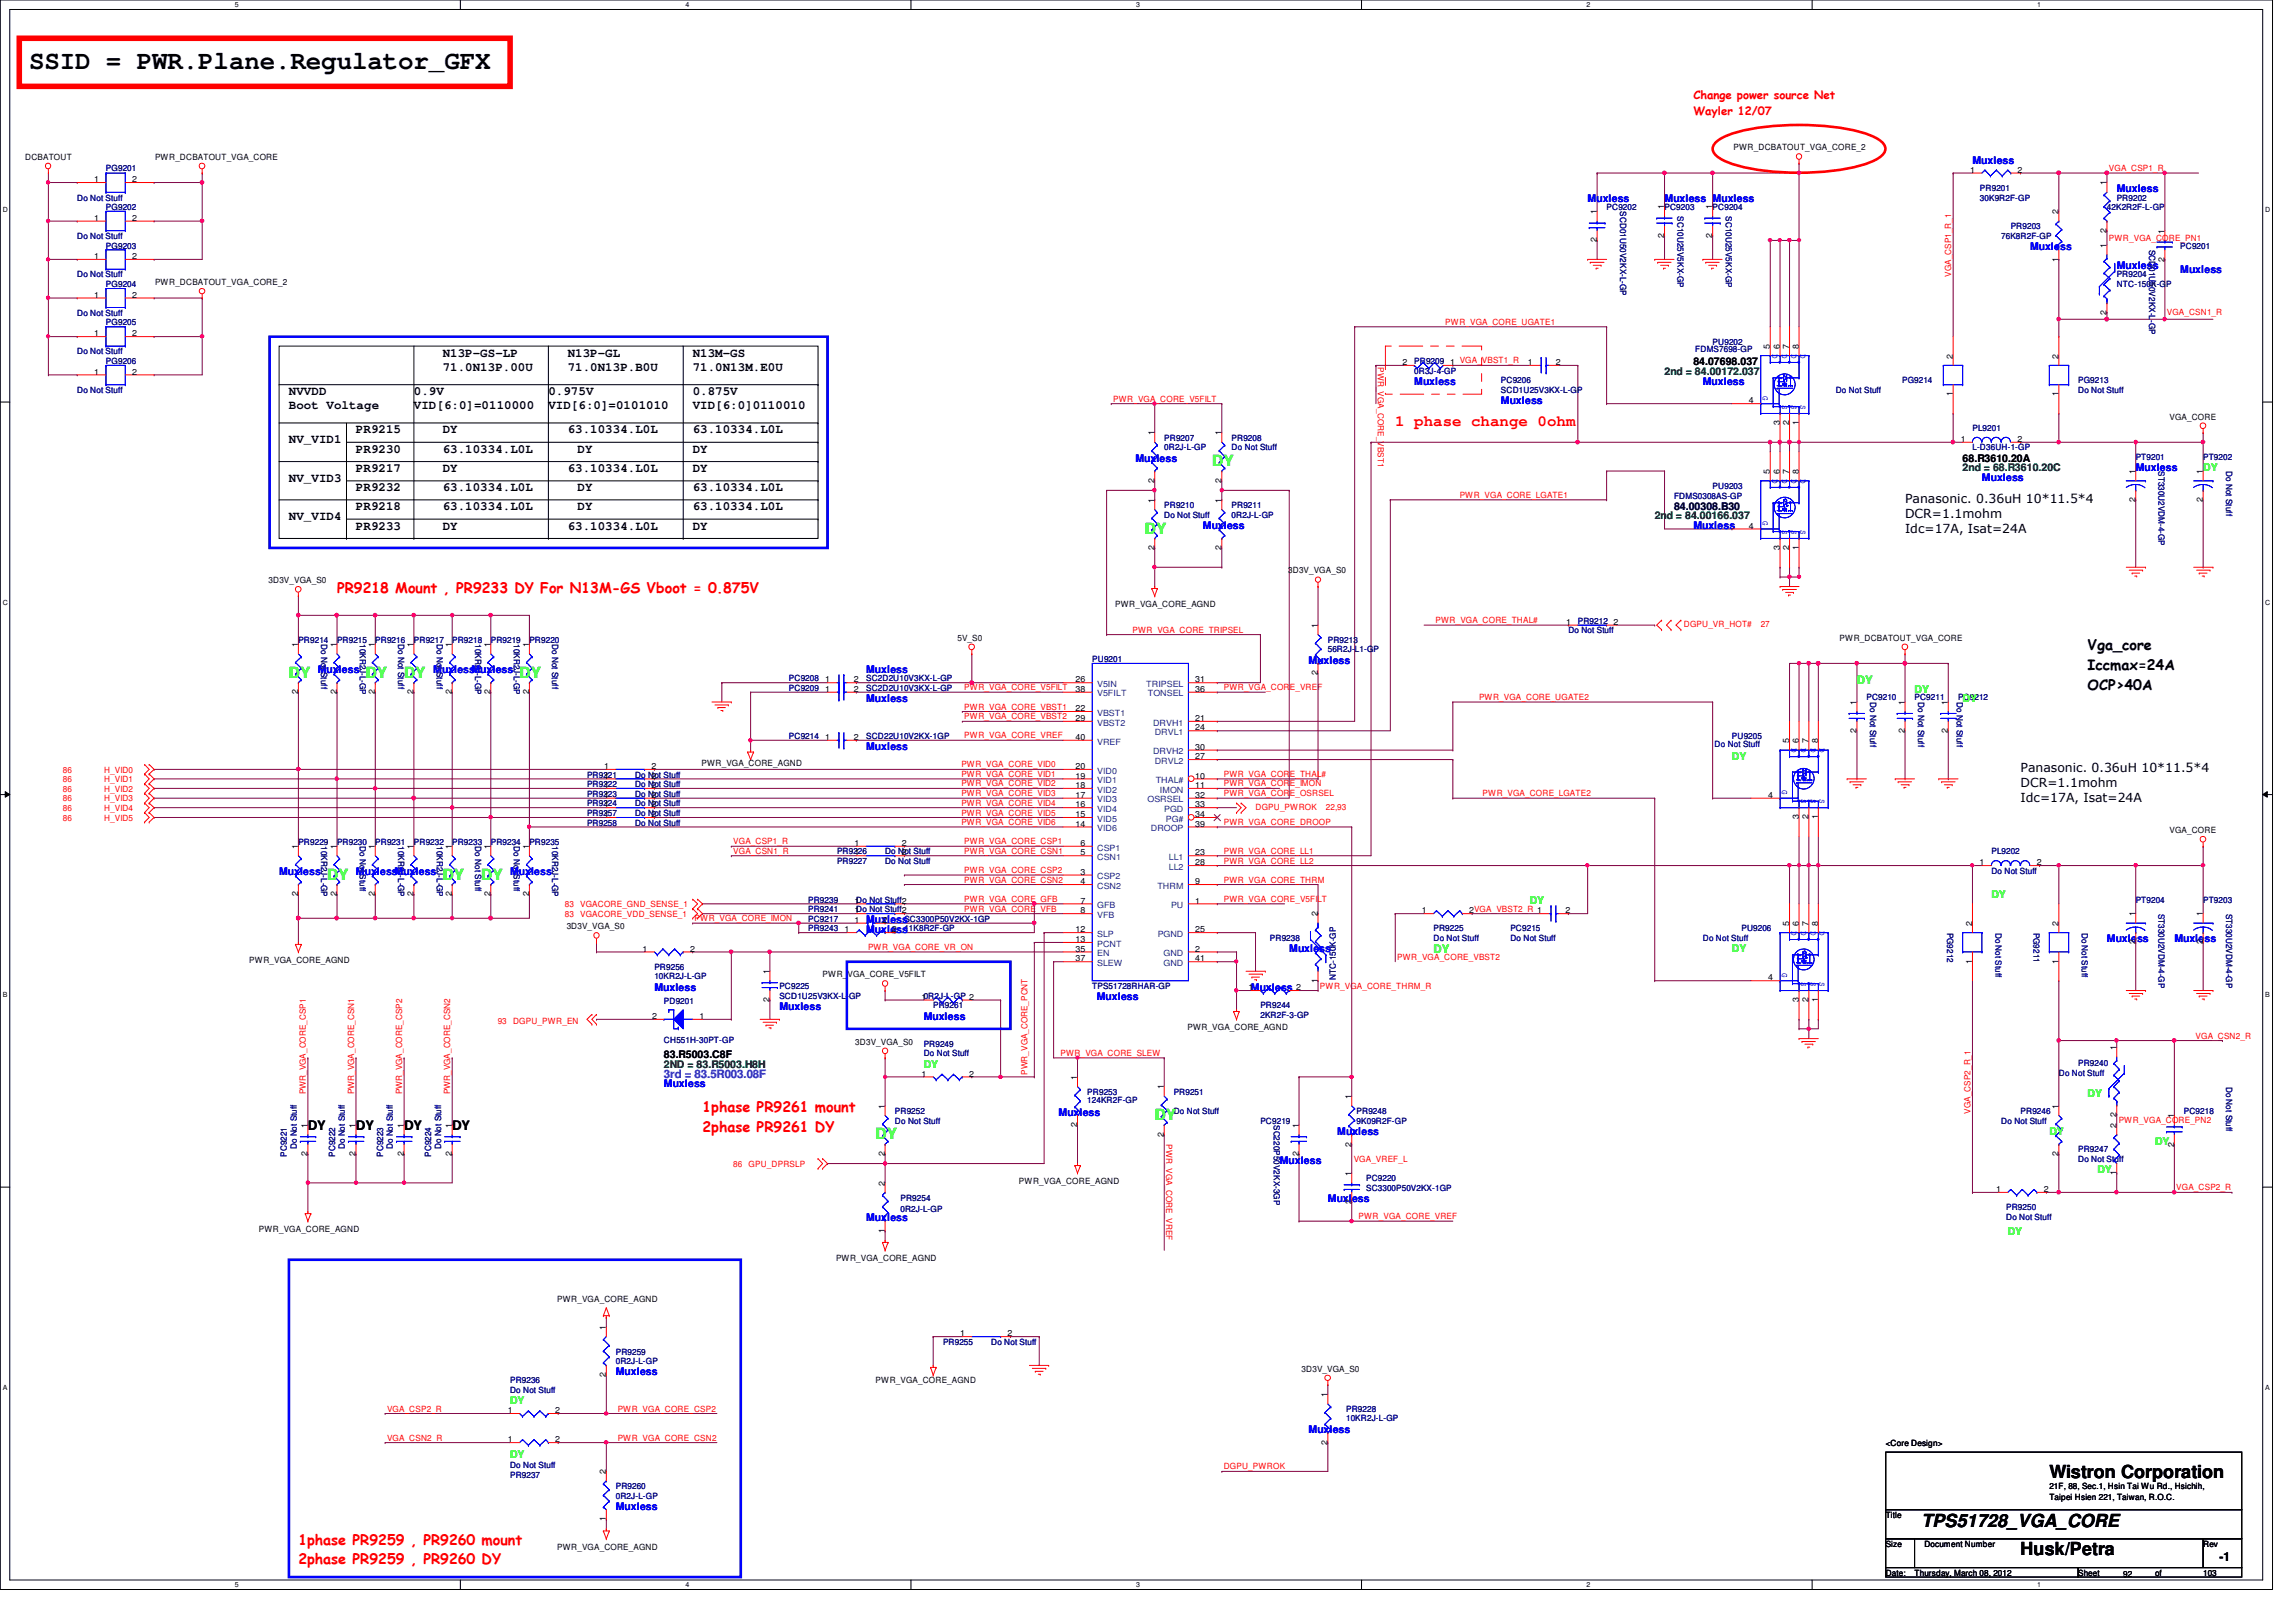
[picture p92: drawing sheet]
<svg xmlns="http://www.w3.org/2000/svg" width="297mm" height="210mm" viewBox="0 0 297 210" stroke-linecap="round" stroke-linejoin="round" font-family="sans-serif">
<defs><g id="words">
<text font-size="3.3" x="3.8" y="9">SSID = PWR.Plane.Regulator_GFX</text>
<g font-size="2.3">
<text x="265.1" y="191.3">Wistron Corporation</text>
<text x="248.6" y="197.7">TPS51728_VGA_CORE</text>
<text x="261.4" y="201.3">Husk/Petra</text>
</g>
<text font-size="2" fill="#f00" x="180.5" y="55.2">1 phase change 0ohm</text>
<g font-size="2" fill="#0f0">
<text x="156.8" y="60.3">DY</text>
<text x="148.1" y="69">DY</text>
<text x="37.4" y="87.7">DY</text>
<text x="47.3" y="87.7">DY</text>
<text x="52.3" y="87.7">DY</text>
<text x="67.2" y="87.7">DY</text>
<text x="42.3" y="113.9">DY</text>
<text x="57.3" y="113.9">DY</text>
<text x="62.3" y="113.9">DY</text>
<text x="113.3" y="147.4">DY</text>
<text x="149.4" y="145">DY</text>
</g>
<g font-size="2">
<text x="39.8" y="146.3">DY</text>
<text x="46.1" y="146.3">DY</text>
<text x="52.3" y="146.3">DY</text>
<text x="58.5" y="146.3">DY</text>
</g>
<g font-size="1.9" fill="#f00">
<text x="43.6" y="76.7">PR9218 Mount , PR9233 DY For N13M-GS Vboot = 0.875V</text>
<text x="90.9" y="143.9">1phase PR9261 mount</text>
<text x="90.9" y="146.4">2phase PR9261 DY</text>
<text x="38.6" y="199.9">1phase PR9259 , PR9260 mount</text>
<text x="38.6" y="202.4">2phase PR9259 , PR9260 DY</text>
</g>
<g font-size="1.9">
<text x="270.1" y="84.2">Vga_core</text>
<text x="270.1" y="86.7">Iccmax=24A</text>
<text x="270.1" y="89.2">OCP&gt;40A</text>
</g>
<g font-size="1.6">
<text x="57.3" y="46.1">N13P-GS-LP</text>
<text x="57.3" y="48">71.0N13P.00U</text>
<text x="73.4" y="46.1">N13P-GL</text>
<text x="73.4" y="48">71.0N13P.B0U</text>
<text x="89.6" y="46.1">N13M-GS</text>
<text x="89.6" y="48">71.0N13M.E0U</text>
<text x="37.4" y="51.1">NVVDD</text>
<text x="37.4" y="53">Boot Voltage</text>
<text x="53.5" y="51.1">0.9V</text>
<text x="53.5" y="53">VID[6:0]=0110000</text>
<text x="70.9" y="51.1">0.975V</text>
<text x="70.9" y="53">VID[6:0]=0101010</text>
<text x="89.6" y="51.1">0.875V</text>
<text x="89.6" y="53">VID[6:0]0110010</text>
<text x="37.4" y="57.4">NV_VID1</text>
<text x="46.1" y="56.1">PR9215</text>
<text x="46.1" y="58.6">PR9230</text>
<text x="57.3" y="56.1">DY</text>
<text x="57.3" y="58.6">63.10334.L0L</text>
<text x="73.4" y="56.1">63.10334.L0L</text>
<text x="74.7" y="58.6">DY</text>
<text x="89.6" y="56.1">63.10334.L0L</text>
<text x="89.6" y="58.6">DY</text>
<text x="37.4" y="62.3">NV_VID3</text>
<text x="46.1" y="61.1">PR9217</text>
<text x="46.1" y="63.6">PR9232</text>
<text x="57.3" y="63.6">63.10334.L0L</text>
<text x="57.3" y="61.1">DY</text>
<text x="73.4" y="61.1">63.10334.L0L</text>
<text x="74.7" y="63.6">DY</text>
<text x="89.6" y="63.6">63.10334.L0L</text>
<text x="89.6" y="61.1">DY</text>
<text x="246.5" y="65.1">Panasonic. 0.36uH 10*11.5*4</text>
<text x="37.4" y="67.3">NV_VID4</text>
<text x="46.1" y="66">PR9218</text>
<text x="46.1" y="68.5">PR9233</text>
<text x="57.3" y="66">63.10334.L0L</text>
<text x="57.3" y="68.5">DY</text>
<text x="73.4" y="68.5">63.10334.L0L</text>
<text x="74.7" y="66">DY</text>
<text x="89.6" y="66">63.10334.L0L</text>
<text x="89.6" y="68.5">DY</text>
<text x="246.5" y="67">DCR=1.1mohm</text>
<text x="246.5" y="69">Idc=17A, Isat=24A</text>
<text x="261.4" y="99.9">Panasonic. 0.36uH 10*11.5*4</text>
<text x="261.4" y="101.9">DCR=1.1mohm</text>
<text x="261.4" y="103.8">Idc=17A, Isat=24A</text>
<text x="287.1" y="202">-1</text>
</g>
<g font-size="1.5" fill="#f00">
<text x="219.1" y="12.8">Change power source Net</text>
<text x="219.1" y="14.9">Wayler 12/07</text>
</g>
<g font-size="1.5" fill="#0f0">
<text x="240.2" y="88.5">DY</text>
<text x="185.5" y="123.3">DY</text>
</g>
<text font-size="1.5" fill="#0080ff" x="85.9" y="139.5">3rd = 83.5R003.08F</text>
<g font-size="1.4" fill="#00f">
<text x="255.2" y="21.2">Muxless</text>
<text x="205.4" y="26.2">Muxless</text>
<text x="215.3" y="26.2">Muxless</text>
<text x="221.6" y="26.2">Muxless</text>
<text x="273.9" y="24.9">Muxless</text>
<text x="262.6" y="32.4">Muxless</text>
<text x="273.9" y="34.8">Muxless</text>
<text x="282.1" y="35.3">Muxless</text>
<text x="183" y="49.8">Muxless</text>
<text x="194.2" y="52.3">Muxless</text>
<text x="220.3" y="49.8">Muxless</text>
<text x="146.9" y="59.7">Muxless</text>
<text x="256.4" y="62.2">Muxless</text>
<text x="276.3" y="61">Muxless</text>
<text x="155.6" y="68.5">Muxless</text>
<text x="219.1" y="68.5">Muxless</text>
<text x="41.1" y="87.1">Muxless</text>
<text x="56" y="87.1">MuxlessMuxless</text>
<text x="112.1" y="87.1">Muxless</text>
<text x="169.3" y="85.9">Muxless</text>
<text x="112.1" y="90.8">Muxless</text>
<text x="112.1" y="97.1">Muxless</text>
<text x="36.1" y="113.3">Muxless</text>
<text x="46.1" y="113.3">MuxlessMuxless</text>
<text x="66" y="113.3">Muxless</text>
<text x="112.1" y="119.5">Muxless</text>
<text x="112.1" y="120.7">Muxless</text>
<text x="166.8" y="123.2">Muxless</text>
<text x="272.6" y="122">Muxless</text>
<text x="281.3" y="122">Muxless</text>
<text x="84.7" y="128.2">Muxless</text>
<text x="100.8" y="130.7">Muxless</text>
<text x="119.5" y="132">Muxless</text>
<text x="141.9" y="129.5">Muxless</text>
<text x="161.8" y="128.2">Muxless</text>
<text x="85.9" y="140.6">Muxless</text>
<text x="136.9" y="144.4">Muxless</text>
<text x="173" y="146.9">Muxless</text>
<text x="165.6" y="150.6">Muxless</text>
<text x="171.8" y="155.6">Muxless</text>
<text x="112.1" y="158.1">Muxless</text>
<text x="79.7" y="178">Muxless</text>
<text x="169.3" y="185.5">Muxless</text>
<text x="79.7" y="195.4">Muxless</text>
</g>
<g font-size="1.4">
<text x="219.1" y="47.3">84.07698.037</text>
<text x="253.9" y="59.7">68.R3610.20A</text>
<text x="85.9" y="136.9">83.R5003.C8F</text>
</g>
<g font-size="1.4" fill="#008000">
<text x="215.3" y="48.6">2nd = 84.00172.037</text>
<text x="253.9" y="61">2nd = 68.R3610.20C</text>
<text x="214.1" y="67.2">2nd = 84.00166.037</text>
<text x="85.9" y="138.2">2ND = 83.R5003.H8H</text>
</g>
<text font-size="1.4" fill="#000040" x="216.6" y="66">84.00308.B30</text>
<g font-size="1.4" fill="#0f0">
<text x="285" y="61">DY</text>
<text x="247.7" y="89.6">DY</text>
<text x="253.9" y="90.8">DY</text>
<text x="224.1" y="98.3">DY</text>
<text x="197.9" y="117">DY</text>
<text x="257.6" y="116.2">DY</text>
<text x="224.1" y="123.2">DY</text>
<text x="119.5" y="138.2">DY</text>
<text x="270.1" y="141.9">DY</text>
<text x="265.1" y="146.9">DY</text>
<text x="278.8" y="148.1">DY</text>
<text x="271.4" y="151.8">DY</text>
<text x="259.8" y="159.8">DY</text>
<text x="66" y="181.7">DY</text>
<text x="66" y="188.7">DY</text>
</g>
<g font-size="1.1">
<text x="3.3" y="20.7">DCBATOUT</text>
<text x="12.2" y="23.6">1</text>
<text x="17.1" y="23.6">2</text>
<text x="20.1" y="20.7">PWR_DCBATOUT_VGA_CORE</text>
<text x="224.3" y="19.5">PWR_DCBATOUT_VGA_CORE_2</text>
<text x="254.9" y="22.4">1</text>
<text x="261" y="22.4">2</text>
<text x="12.2" y="28.6">1</text>
<text x="17.1" y="28.6">2</text>
<text x="206.6" y="27.7" transform="rotate(-90 206.6 27.7)">1</text>
<text x="215.3" y="27.1" transform="rotate(-90 215.3 27.1)">1</text>
<text x="221.5" y="27.1" transform="rotate(-90 221.5 27.1)">1</text>
<text x="266.3" y="27.7" transform="rotate(-90 266.3 27.7)">2</text>
<text x="272.5" y="24" transform="rotate(-90 272.5 24)">1</text>
<text x="12.2" y="33.5">1</text>
<text x="17.1" y="33.5">2</text>
<text x="206.6" y="31.4" transform="rotate(-90 206.6 31.4)">2</text>
<text x="215.3" y="30.8" transform="rotate(-90 215.3 30.8)">2</text>
<text x="221.5" y="30.8" transform="rotate(-90 221.5 30.8)">2</text>
<text x="266.3" y="33.9" transform="rotate(-90 266.3 33.9)">1</text>
<text x="272.5" y="32.1" transform="rotate(-90 272.5 32.1)">1</text>
<text x="272.5" y="30.1" transform="rotate(-90 272.5 30.1)">2</text>
<text x="280" y="33.9" transform="rotate(-90 280 33.9)">2</text>
<text x="280" y="30.2" transform="rotate(-90 280 30.2)">1</text>
<text x="12.2" y="38.5">1</text>
<text x="17.1" y="38.5">2</text>
<text x="20.1" y="36.9">PWR_DCBATOUT_VGA_CORE_2</text>
<text x="272.5" y="40.7" transform="rotate(-90 272.5 40.7)">2</text>
<text x="12.2" y="43.5">1</text>
<text x="17.1" y="43.5">2</text>
<text x="181.4" y="47.2">2</text>
<text x="187.6" y="47.2">1 VGA_VBST1_R</text>
<text x="197.7" y="47.2">1</text>
<text x="201.3" y="47.2">2</text>
<text x="229" y="45.1" transform="rotate(-90 229 45.1)">5</text>
<text x="230.2" y="45.1" transform="rotate(-90 230.2 45.1)">6</text>
<text x="231.5" y="45.1" transform="rotate(-90 231.5 45.1)">7</text>
<text x="232.7" y="45.1" transform="rotate(-90 232.7 45.1)">8</text>
<text x="252.6" y="46.4" transform="rotate(-90 252.6 46.4)">2</text>
<text x="266.3" y="46.4" transform="rotate(-90 266.3 46.4)">2</text>
<text x="12.2" y="48.5">1</text>
<text x="17.1" y="48.5">2</text>
<text x="226.3" y="52.2">4</text>
<text x="252.6" y="51.3" transform="rotate(-90 252.6 51.3)">1</text>
<text x="266.3" y="51.3" transform="rotate(-90 266.3 51.3)">1</text>
<text x="149.3" y="56.3" transform="rotate(-90 149.3 56.3)">1</text>
<text x="158" y="56.3" transform="rotate(-90 158 56.3)">1</text>
<text x="230.2" y="55" transform="rotate(-90 230.2 55)">3</text>
<text x="231.5" y="55" transform="rotate(-90 231.5 55)">2</text>
<text x="232.7" y="55" transform="rotate(-90 232.7 55)">1</text>
<text x="253.7" y="57.2">1</text>
<text x="261" y="57.2">2</text>
<text x="280.7" y="54.3">VGA_CORE</text>
<text x="149.3" y="65.1" transform="rotate(-90 149.3 65.1)">1</text>
<text x="149.3" y="62.5" transform="rotate(-90 149.3 62.5)">2</text>
<text x="158" y="65.1" transform="rotate(-90 158 65.1)">1</text>
<text x="158" y="62.5" transform="rotate(-90 158 62.5)">2</text>
<text x="229" y="61.3" transform="rotate(-90 229 61.3)">5</text>
<text x="230.2" y="61.3" transform="rotate(-90 230.2 61.3)">6</text>
<text x="231.5" y="61.3" transform="rotate(-90 231.5 61.3)">7</text>
<text x="232.7" y="61.3" transform="rotate(-90 232.7 61.3)">8</text>
<text x="276.3" y="65" transform="rotate(-90 276.3 65)">2</text>
<text x="276.3" y="61.3" transform="rotate(-90 276.3 61.3)">1</text>
<text x="285" y="65" transform="rotate(-90 285 65)">2</text>
<text x="285" y="61.3" transform="rotate(-90 285 61.3)">1</text>
<text x="149.3" y="71.2" transform="rotate(-90 149.3 71.2)">2</text>
<text x="158" y="71.2" transform="rotate(-90 158 71.2)">2</text>
<text x="226.3" y="68.4">4</text>
<text x="230.2" y="71.2" transform="rotate(-90 230.2 71.2)">3</text>
<text x="231.5" y="71.2" transform="rotate(-90 231.5 71.2)">2</text>
<text x="232.7" y="71.2" transform="rotate(-90 232.7 71.2)">1</text>
<text x="34.8" y="75.5">3D3V_VGA_S0</text>
<text x="166.7" y="74.2">3D3V_VGA_S0</text>
<text x="38.6" y="83.7" transform="rotate(-90 38.6 83.7)">1</text>
<text x="43.6" y="83.7" transform="rotate(-90 43.6 83.7)">1</text>
<text x="48.5" y="83.7" transform="rotate(-90 48.5 83.7)">1</text>
<text x="53.5" y="83.7" transform="rotate(-90 53.5 83.7)">1</text>
<text x="58.5" y="83.7" transform="rotate(-90 58.5 83.7)">1</text>
<text x="63.5" y="83.7" transform="rotate(-90 63.5 83.7)">1</text>
<text x="68.4" y="83.7" transform="rotate(-90 68.4 83.7)">1</text>
<text x="123.9" y="82.9">5V_S0</text>
<text x="144.3" y="78.6">PWR_VGA_CORE_AGND</text>
<text x="170.5" y="81.2" transform="rotate(-90 170.5 81.2)">1</text>
<text x="202.6" y="80.9">1</text>
<text x="208.7" y="80.9">2</text>
<text x="238" y="82.9">PWR_DCBATOUT_VGA_CORE</text>
<text x="38.6" y="89.9" transform="rotate(-90 38.6 89.9)">2</text>
<text x="43.6" y="89.9" transform="rotate(-90 43.6 89.9)">2</text>
<text x="48.5" y="89.9" transform="rotate(-90 48.5 89.9)">2</text>
<text x="53.5" y="89.9" transform="rotate(-90 53.5 89.9)">2</text>
<text x="58.5" y="89.9" transform="rotate(-90 58.5 89.9)">2</text>
<text x="63.5" y="89.9" transform="rotate(-90 63.5 89.9)">2</text>
<text x="68.4" y="89.9" transform="rotate(-90 68.4 89.9)">2</text>
<text x="106.8" y="88.3">1</text>
<text x="106.8" y="89.5">1</text>
<text x="110.4" y="88.3">2</text>
<text x="110.4" y="89.5">2</text>
<text x="139.1" y="88.3">26</text>
<text x="139.1" y="89.5">38</text>
<text x="154.6" y="89.5">36</text>
<text x="154.6" y="88.3">31</text>
<text x="170.5" y="87.4" transform="rotate(-90 170.5 87.4)">2</text>
<text x="106.8" y="95.8">1</text>
<text x="110.4" y="95.8">2</text>
<text x="139.1" y="93.3">29</text>
<text x="139.1" y="92">22</text>
<text x="139.1" y="95.8">40</text>
<text x="154.6" y="93.3">21</text>
<text x="154.6" y="94.5">24</text>
<text x="240.2" y="94.9" transform="rotate(-90 240.2 94.9)">2</text>
<text x="240.2" y="91.2" transform="rotate(-90 240.2 91.2)">1</text>
<text x="246.4" y="94.9" transform="rotate(-90 246.4 94.9)">2</text>
<text x="246.4" y="91.2" transform="rotate(-90 246.4 91.2)">1</text>
<text x="252" y="94.9" transform="rotate(-90 252 94.9)">2</text>
<text x="252" y="91.2" transform="rotate(-90 252 91.2)">1</text>
<text x="78.1" y="102">1</text>
<text x="78.1" y="99.5">1</text>
<text x="78.1" y="100.8">1</text>
<text x="84.3" y="102">2</text>
<text x="84.3" y="99.5">2</text>
<text x="84.3" y="100.8">2</text>
<text x="90.8" y="99.1">PWR_VGA_CORE_AGND</text>
<text x="139.1" y="102">18</text>
<text x="139.1" y="100.8">19</text>
<text x="139.1" y="99.5">20</text>
<text x="154.6" y="100.8">10</text>
<text x="154.6" y="102">11</text>
<text x="154.6" y="97">30</text>
<text x="154.6" y="98.3">27</text>
<text x="231.5" y="96.2" transform="rotate(-90 231.5 96.2)">5</text>
<text x="232.7" y="96.2" transform="rotate(-90 232.7 96.2)">6</text>
<text x="234" y="96.2" transform="rotate(-90 234 96.2)">7</text>
<text x="235.2" y="96.2" transform="rotate(-90 235.2 96.2)">8</text>
<text x="78.1" y="103.3">1</text>
<text x="78.1" y="105.7">1</text>
<text x="78.1" y="104.5">1</text>
<text x="84.3" y="103.3">2</text>
<text x="84.3" y="105.7">2</text>
<text x="84.3" y="104.5">2</text>
<text x="139.1" y="107">14</text>
<text x="139.1" y="105.7">15</text>
<text x="139.1" y="104.5">16</text>
<text x="139.1" y="103.3">17</text>
<text x="154.6" y="105.7">34</text>
<text x="154.6" y="104.5">33</text>
<text x="154.6" y="103.3">32</text>
<text x="154.6" y="107">39</text>
<text x="228.8" y="103.3">4</text>
<text x="232.7" y="106" transform="rotate(-90 232.7 106)">3</text>
<text x="234" y="106" transform="rotate(-90 234 106)">2</text>
<text x="235.2" y="106" transform="rotate(-90 235.2 106)">1</text>
<text x="280.7" y="107.8">VGA_CORE</text>
<text x="38.6" y="109.9" transform="rotate(-90 38.6 109.9)">1</text>
<text x="43.6" y="109.9" transform="rotate(-90 43.6 109.9)">1</text>
<text x="48.5" y="109.9" transform="rotate(-90 48.5 109.9)">1</text>
<text x="53.5" y="109.9" transform="rotate(-90 53.5 109.9)">1</text>
<text x="58.5" y="109.9" transform="rotate(-90 58.5 109.9)">1</text>
<text x="63.5" y="109.9" transform="rotate(-90 63.5 109.9)">1</text>
<text x="68.4" y="109.9" transform="rotate(-90 68.4 109.9)">1</text>
<text x="110.5" y="109.5">1</text>
<text x="110.5" y="110.7">1</text>
<text x="116.7" y="109.5">2</text>
<text x="116.7" y="110.7">2</text>
<text x="139.8" y="109.5">6</text>
<text x="139.8" y="110.7">5</text>
<text x="139.8" y="113.2">3</text>
<text x="154.6" y="112">28</text>
<text x="154.6" y="110.7">23</text>
<text x="256.1" y="112">1</text>
<text x="263.5" y="112">2</text>
<text x="38.6" y="116" transform="rotate(-90 38.6 116)">2</text>
<text x="43.6" y="116" transform="rotate(-90 43.6 116)">2</text>
<text x="48.5" y="116" transform="rotate(-90 48.5 116)">2</text>
<text x="53.5" y="116" transform="rotate(-90 53.5 116)">2</text>
<text x="58.5" y="116" transform="rotate(-90 58.5 116)">2</text>
<text x="63.5" y="116" transform="rotate(-90 63.5 116)">2</text>
<text x="68.4" y="116" transform="rotate(-90 68.4 116)">2</text>
<text x="110.5" y="118.2">1Do Not Stuff2</text>
<text x="110.5" y="116.9">1Do Not Stuff2</text>
<text x="110.5" y="119.4">1</text>
<text x="114.2" y="119.4">2</text>
<text x="139.8" y="116.9">7</text>
<text x="139.8" y="118.2">8</text>
<text x="139.8" y="114.4">4</text>
<text x="154.6" y="116.9">1</text>
<text x="154.6" y="114.4">9</text>
<text x="170.5" y="118.6" transform="rotate(-90 170.5 118.6)">2</text>
<text x="183.9" y="118.2">1</text>
<text x="190.1" y="118.2">2VGA_VBST2_R 1</text>
<text x="202.5" y="118.2">2</text>
<text x="231.5" y="119.8" transform="rotate(-90 231.5 119.8)">5</text>
<text x="232.7" y="119.8" transform="rotate(-90 232.7 119.8)">6</text>
<text x="234" y="119.8" transform="rotate(-90 234 119.8)">7</text>
<text x="235.2" y="119.8" transform="rotate(-90 235.2 119.8)">8</text>
<text x="255.1" y="119.8" transform="rotate(-90 255.1 119.8)">2</text>
<text x="266.3" y="119.8" transform="rotate(-90 266.3 119.8)">2</text>
<text x="276.3" y="118.6" transform="rotate(-90 276.3 118.6)">1</text>
<text x="285" y="118.6" transform="rotate(-90 285 118.6)">1</text>
<text x="32.3" y="124.6">PWR_VGA_CORE_AGND</text>
<text x="73.3" y="120.3">3D3V_VGA_S0</text>
<text x="83.1" y="123.1">1</text>
<text x="89.3" y="123.1">2</text>
<text x="109.3" y="120.6">1</text>
<text x="115.4" y="120.6">2</text>
<text x="139.1" y="120.6">12</text>
<text x="139.1" y="121.9">13</text>
<text x="139.1" y="124.4">37</text>
<text x="139.1" y="123.1">35</text>
<text x="154.6" y="123.1">2</text>
<text x="154.6" y="120.6">25</text>
<text x="154.6" y="124.4">41</text>
<text x="255.1" y="124.7" transform="rotate(-90 255.1 124.7)">1</text>
<text x="266.3" y="124.7" transform="rotate(-90 266.3 124.7)">1</text>
<text x="276.3" y="122.2" transform="rotate(-90 276.3 122.2)">2</text>
<text x="285" y="122.2" transform="rotate(-90 285 122.2)">2</text>
<text x="84.4" y="131.9">2</text>
<text x="90.5" y="131.9">1</text>
<text x="99.6" y="129.7" transform="rotate(-90 99.6 129.7)">2</text>
<text x="99.6" y="126" transform="rotate(-90 99.6 126)">1</text>
<text x="106.4" y="126.5">PWR_VGA_CORE_V5FILT</text>
<text x="119.2" y="129.4">10R2J-L-GP 2</text>
<text x="161.5" y="128.1">1</text>
<text x="167.7" y="128.1">2</text>
<text x="170.5" y="127.2" transform="rotate(-90 170.5 127.2)">1</text>
<text x="228.8" y="126.9">4</text>
<text x="232.7" y="129.7" transform="rotate(-90 232.7 129.7)">3</text>
<text x="234" y="129.7" transform="rotate(-90 234 129.7)">2</text>
<text x="235.2" y="129.7" transform="rotate(-90 235.2 129.7)">1</text>
<text x="110.7" y="135.2">3D3V_VGA_S0</text>
<text x="153.6" y="133.3">PWR_VGA_CORE_AGND</text>
<text x="273.8" y="135.9" transform="rotate(-90 273.8 135.9)">1</text>
<text x="114.5" y="143.5" transform="rotate(-90 114.5 143.5)">1</text>
<text x="119.2" y="139.3">1</text>
<text x="125.4" y="139.3">2</text>
<text x="139.4" y="139.7" transform="rotate(-90 139.4 139.7)">1</text>
<text x="150.6" y="141" transform="rotate(-90 150.6 141)">1</text>
<text x="174.8" y="142.2" transform="rotate(-90 174.8 142.2)">1</text>
<text x="266.3" y="143.5" transform="rotate(-90 266.3 143.5)">1</text>
<text x="39.8" y="149.6" transform="rotate(-90 39.8 149.6)">2</text>
<text x="39.8" y="146" transform="rotate(-90 39.8 146)">1</text>
<text x="46" y="149.6" transform="rotate(-90 46 149.6)">2</text>
<text x="46" y="146" transform="rotate(-90 46 146)">1</text>
<text x="52.2" y="149.6" transform="rotate(-90 52.2 149.6)">2</text>
<text x="52.2" y="146" transform="rotate(-90 52.2 146)">1</text>
<text x="58.5" y="149.6" transform="rotate(-90 58.5 149.6)">2</text>
<text x="58.5" y="146" transform="rotate(-90 58.5 146)">1</text>
<text x="114.5" y="149.6" transform="rotate(-90 114.5 149.6)">2</text>
<text x="139.4" y="145.9" transform="rotate(-90 139.4 145.9)">2</text>
<text x="150.6" y="147.1" transform="rotate(-90 150.6 147.1)">2</text>
<text x="168" y="149.6" transform="rotate(-90 168 149.6)">2</text>
<text x="168" y="146" transform="rotate(-90 168 146)">1</text>
<text x="174.8" y="148.4" transform="rotate(-90 174.8 148.4)">2</text>
<text x="266.3" y="149.6" transform="rotate(-90 266.3 149.6)">2</text>
<text x="273.8" y="146" transform="rotate(-90 273.8 146)">2</text>
<text x="273.8" y="144.5" transform="rotate(-90 273.8 144.5)">2</text>
<text x="281.3" y="148.4" transform="rotate(-90 281.3 148.4)">2</text>
<text x="281.3" y="144.7" transform="rotate(-90 281.3 144.7)">1</text>
<text x="114.5" y="153.4" transform="rotate(-90 114.5 153.4)">2</text>
<text x="131.8" y="153.2">PWR_VGA_CORE_AGND</text>
<text x="174.8" y="155.8" transform="rotate(-90 174.8 155.8)">2</text>
<text x="174.8" y="152.2" transform="rotate(-90 174.8 152.2)">1</text>
<text x="258.2" y="154.3">1</text>
<text x="264.4" y="154.3">2</text>
<text x="273.8" y="152.1" transform="rotate(-90 273.8 152.1)">1</text>
<text x="33.5" y="159.5">PWR_VGA_CORE_AGND</text>
<text x="114.5" y="159.6" transform="rotate(-90 114.5 159.6)">1</text>
<text x="108.2" y="163.2">PWR_VGA_CORE_AGND</text>
<text x="72.1" y="168.4">PWR_VGA_CORE_AGND</text>
<text x="78.4" y="172.1" transform="rotate(-90 78.4 172.1)">1</text>
<text x="124.2" y="172.9">1</text>
<text x="130.3" y="172.9">2</text>
<text x="78.4" y="178.2" transform="rotate(-90 78.4 178.2)">2</text>
<text x="113.3" y="179">PWR_VGA_CORE_AGND</text>
<text x="168.4" y="177.5">3D3V_VGA_S0</text>
<text x="65.7" y="182.9">1</text>
<text x="71.8" y="182.9">2</text>
<text x="171.7" y="180.8" transform="rotate(-90 171.7 180.8)">1</text>
<text x="65.7" y="186.6">1</text>
<text x="71.8" y="186.6">2</text>
<text x="78.4" y="190.8" transform="rotate(-90 78.4 190.8)">2</text>
<text x="171.7" y="186.9" transform="rotate(-90 171.7 186.9)">2</text>
<text x="244" y="187.1">&lt;Core Design&gt;</text>
<text x="78.4" y="196.9" transform="rotate(-90 78.4 196.9)">1</text>
<text x="244" y="196.4">Title</text>
<text x="265.1" y="192.7">21F, 88, Sec.1, Hsin Tai Wu Rd., Hsichih,</text>
<text x="265.1" y="194.1">Taipei Hsien 221, Taiwan, R.O.C.</text>
<text x="72.1" y="200.5">PWR_VGA_CORE_AGND</text>
<text x="244" y="200.2">Size</text>
<text x="244" y="203.9">Date:</text>
<text x="247.7" y="203.9">Thursday, March 08, 2012</text>
<text x="249" y="200.2">Document Number</text>
<text x="268.9" y="203.9">Sheet</text>
<text x="278.8" y="203.9">of</text>
<text x="285" y="200.2">Rev</text>
<text x="285" y="203.9">103</text>
<text x="274.7" y="204">92</text>
</g>
<g font-size="1.1" fill="#000080">
<text x="13.7" y="22.2">PG9201</text>
<text x="10" y="26">Do Not Stuff</text>
<text x="13.7" y="27.2">PG9202</text>
<text x="207.9" y="27.2">PC9202</text>
<text x="209.6" y="27.3" transform="rotate(90 209.6 27.3)">SCD01U50V2KX-L-GP</text>
<text x="215.3" y="27.2">PC9203</text>
<text x="217" y="28" transform="rotate(90 217 28)">SC10U25V5KX-GP</text>
<text x="221.6" y="27.2">PC9204</text>
<text x="223.3" y="28" transform="rotate(90 223.3 28)">SC10U25V5KX-GP</text>
<text x="256.2" y="24.7">PR9201</text>
<text x="256.2" y="26">30K9R2F-GP</text>
<text x="260.1" y="29.7">PR9203</text>
<text x="272.6" y="27.2">42K2R2F-L-GP</text>
<text x="273.9" y="26">PR9202</text>
<text x="10" y="35.9">Do Not Stuff</text>
<text x="10" y="30.9">Do Not Stuff</text>
<text x="13.7" y="32.2">PG9203</text>
<text x="258.9" y="30.9">76K8R2F-GP</text>
<text x="273.9" y="35.9">PR9204</text>
<text x="278" y="32.3" transform="rotate(90 278 32.3)">SCD01U50V2KX-L-GP</text>
<text x="282.1" y="32.2">PC9201</text>
<text x="10" y="40.9">Do Not Stuff</text>
<text x="13.7" y="37.1">PG9204</text>
<text x="273.9" y="37.1">NTC-150K-GP</text>
<text x="10" y="45.8">Do Not Stuff</text>
<text x="13.7" y="47.1">PG9206</text>
<text x="13.7" y="42.1">PG9205</text>
<text x="183" y="47.1">PR9209</text>
<text x="219.3" y="45.6">FDMS7698-GP</text>
<text x="221.6" y="44.6">PU9202</text>
<text x="10" y="50.8">Do Not Stuff</text>
<text x="183" y="48.3">0R3J-4-GP</text>
<text x="194.2" y="49.6">PC9206</text>
<text x="194.2" y="50.8">SCD1U25V3KX-L-GP</text>
<text x="237.5" y="50.8">Do Not Stuff</text>
<text x="246.1" y="49.6">PG9214</text>
<text x="268.9" y="49.6">PG9213</text>
<text x="268.9" y="50.8">Do Not Stuff</text>
<text x="150.6" y="57.1">PR9207</text>
<text x="150.6" y="58.3">0R2J-L-GP</text>
<text x="159.3" y="57.1">PR9208</text>
<text x="159.3" y="58.3">Do Not Stuff</text>
<text x="255.2" y="55.8">PL9201</text>
<text x="255.2" y="58.3">L-D36UH-1-GP</text>
<text x="276.3" y="59.5">PT9201</text>
<text x="285" y="59.5">PT9202</text>
<text x="150.6" y="65.7">PR9210</text>
<text x="159.3" y="65.7">PR9211</text>
<text x="216.6" y="64.5">FDMS0308AS-GP</text>
<text x="221.6" y="63.3">PU9203</text>
<text x="279.3" y="61" transform="rotate(90 279.3 61)">ST330U2VDM-4-GP</text>
<text x="288" y="61" transform="rotate(90 288 61)">Do Not Stuff</text>
<text x="150.6" y="67">Do Not Stuff</text>
<text x="159.3" y="67">0R2J-L-GP</text>
<text x="38.6" y="83.2">PR9214</text>
<text x="41.6" y="83.4" transform="rotate(90 41.6 83.4)">Do Not Stuff</text>
<text x="43.6" y="83.2">PR9215</text>
<text x="46.6" y="83.4" transform="rotate(90 46.6 83.4)">10KR2J-L-GP</text>
<text x="48.6" y="83.2">PR9216</text>
<text x="51.5" y="83.4" transform="rotate(90 51.5 83.4)">Do Not Stuff</text>
<text x="53.5" y="83.2">PR9217</text>
<text x="56.5" y="83.4" transform="rotate(90 56.5 83.4)">Do Not Stuff</text>
<text x="58.5" y="83.2">PR9218</text>
<text x="61.5" y="83.4" transform="rotate(90 61.5 83.4)">10KR2J-L-GP</text>
<text x="63.5" y="83.2">PR9219</text>
<text x="66.5" y="83.4" transform="rotate(90 66.5 83.4)">10KR2J-L-GP</text>
<text x="68.5" y="83.2">PR9220</text>
<text x="71.5" y="83.4" transform="rotate(90 71.5 83.4)">Do Not Stuff</text>
<text x="171.8" y="83.2">PR9213</text>
<text x="202.9" y="82">Do Not Stuff</text>
<text x="204.1" y="80.7">PR9212</text>
<text x="102.1" y="88.2">PC9208</text>
<text x="102.1" y="89.4">PC9209</text>
<text x="112.1" y="88.2">SC2D2U10V3KX-L-GP</text>
<text x="112.1" y="89.4">SC2D2U10V3KX-L-GP</text>
<text x="141.3" y="85.7">PU9201</text>
<text x="171.8" y="84.4">56R2J-L1-GP</text>
<text x="102.1" y="95.6">PC9214</text>
<text x="112.1" y="95.6">SCD22U10V2KX-1GP</text>
<text x="224.1" y="95.6">PU9205</text>
<text x="241.5" y="90.6">PC9210</text>
<text x="241.9" y="90.8" transform="rotate(90 241.9 90.8)">Do Not Stuff</text>
<text x="247.7" y="90.6">PC9211</text>
<text x="248.2" y="90.8" transform="rotate(90 248.2 90.8)">Do Not Stuff</text>
<text x="253.1" y="90.8" transform="rotate(90 253.1 90.8)">Do Not Stuff</text>
<text x="253.3" y="90.6">PC9212</text>
<text x="75.9" y="100.6">PR9221</text>
<text x="75.9" y="101.9">PR9222</text>
<text x="82.2" y="100.6">Do Not Stuff</text>
<text x="82.2" y="101.9">Do Not Stuff</text>
<text x="221.8" y="96.6">Do Not Stuff</text>
<text x="75.9" y="103.1">PR9223</text>
<text x="75.9" y="104.4">PR9224</text>
<text x="75.9" y="106.8">PR9258</text>
<text x="75.9" y="105.6">PR9257</text>
<text x="82.2" y="103.1">Do Not Stuff</text>
<text x="82.2" y="104.4">Do Not Stuff</text>
<text x="82.2" y="106.8">Do Not Stuff</text>
<text x="82.2" y="105.6">Do Not Stuff</text>
<text x="38.6" y="109.3">PR9229</text>
<text x="41.6" y="109.5" transform="rotate(90 41.6 109.5)">10KR2J-L-GP</text>
<text x="43.6" y="109.3">PR9230</text>
<text x="46.6" y="109.5" transform="rotate(90 46.6 109.5)">Do Not Stuff</text>
<text x="48.6" y="109.3">PR9231</text>
<text x="51.5" y="109.5" transform="rotate(90 51.5 109.5)">10KR2J-L-GP</text>
<text x="53.5" y="109.3">PR9232</text>
<text x="56.5" y="109.5" transform="rotate(90 56.5 109.5)">10KR2J-L-GP</text>
<text x="58.5" y="109.3">PR9233</text>
<text x="61.5" y="109.5" transform="rotate(90 61.5 109.5)">Do Not Stuff</text>
<text x="63.5" y="109.3">PR9234</text>
<text x="66.5" y="109.5" transform="rotate(90 66.5 109.5)">Do Not Stuff</text>
<text x="68.5" y="109.3">PR9235</text>
<text x="71.5" y="109.5" transform="rotate(90 71.5 109.5)">10KR2J-L-GP</text>
<text x="108.3" y="110.6">PR9226</text>
<text x="108.3" y="111.8">PR9227</text>
<text x="114.5" y="110.6">Do Not Stuff</text>
<text x="114.5" y="111.8">Do Not Stuff</text>
<text x="257.6" y="110.6">PL9202</text>
<text x="257.6" y="113.1">Do Not Stuff</text>
<text x="104.6" y="118">PR9241</text>
<text x="104.6" y="116.8">PR9239</text>
<text x="104.6" y="119.3">PC9217</text>
<text x="117" y="119.3">SC3300P50V2KX-1GP</text>
<text x="276.3" y="116.8">PT9204</text>
<text x="279.3" y="118.2" transform="rotate(90 279.3 118.2)">ST330U2VDM-4-GP</text>
<text x="285" y="116.8">PT9203</text>
<text x="288" y="118.2" transform="rotate(90 288 118.2)">ST330U2VDM-4-GP</text>
<text x="84.7" y="125.5">PR9256</text>
<text x="104.6" y="120.5">PR9243</text>
<text x="117" y="120.5">11K8R2F-GP</text>
<text x="164.3" y="121.8">PR9238</text>
<text x="185.5" y="120.5">PR9225</text>
<text x="185.5" y="121.8">Do Not Stuff</text>
<text x="195.4" y="120.5">PC9215</text>
<text x="195.4" y="121.8">Do Not Stuff</text>
<text x="220.3" y="121.8">Do Not Stuff</text>
<text x="225.3" y="120.5">PU9206</text>
<text x="251.9" y="120.7" transform="rotate(90 251.9 120.7)">PG9212</text>
<text x="258.1" y="120.7" transform="rotate(90 258.1 120.7)">Do Not Stuff</text>
<text x="263.1" y="120.7" transform="rotate(90 263.1 120.7)">PG9211</text>
<text x="269.3" y="120.7" transform="rotate(90 269.3 120.7)">Do Not Stuff</text>
<text x="84.7" y="126.7">10KR2J-L-GP</text>
<text x="85.9" y="129.9">PD9201</text>
<text x="100.8" y="128">PC9225</text>
<text x="100.8" y="129.2">SCD1U25V3KX-L-GP</text>
<text x="120.7" y="130.5">PR9261</text>
<text x="141.3" y="128">TPS51728RHAR-GP</text>
<text x="163.1" y="130.5">PR9244</text>
<text x="163.1" y="131.7">2KR2F-3-GP</text>
<text x="172.8" y="126.8" transform="rotate(-90 172.8 126.8)">NTC-150K-GP</text>
<text x="85.9" y="135">CH551H-30PT-GP</text>
<text x="119.5" y="135.5">PR9249</text>
<text x="119.5" y="136.7">Do Not Stuff</text>
<text x="268.9" y="138">PR9240</text>
<text x="140.7" y="141.7">PR9253</text>
<text x="140.7" y="142.8">124KR2F-GP</text>
<text x="151.8" y="141.7">PR9251</text>
<text x="266.4" y="139.2">Do Not Stuff</text>
<text x="288" y="140.6" transform="rotate(90 288 140.6)">Do Not Stuff</text>
<text x="37.1" y="149.7" transform="rotate(-90 37.1 149.7)">PC9221</text>
<text x="38.4" y="148.7" transform="rotate(-90 38.4 148.7)">Do Not Stuff</text>
<text x="43.3" y="149.7" transform="rotate(-90 43.3 149.7)">PC9222</text>
<text x="44.6" y="148.7" transform="rotate(-90 44.6 148.7)">Do Not Stuff</text>
<text x="49.6" y="149.7" transform="rotate(-90 49.6 149.7)">PC9223</text>
<text x="50.8" y="148.7" transform="rotate(-90 50.8 148.7)">Do Not Stuff</text>
<text x="55.8" y="149.7" transform="rotate(-90 55.8 149.7)">PC9224</text>
<text x="57.1" y="148.7" transform="rotate(-90 57.1 148.7)">Do Not Stuff</text>
<text x="115.8" y="144.2">PR9252</text>
<text x="115.8" y="145.4">Do Not Stuff</text>
<text x="151.8" y="144.2">Do Not Stuff</text>
<text x="163.1" y="145.4">PC9219</text>
<text x="164.8" y="145.6" transform="rotate(90 164.8 145.6)">SC220P50V2KX-3GP</text>
<text x="175.5" y="144.2">PR9248</text>
<text x="175.5" y="145.4">9K09R2F-GP</text>
<text x="258.9" y="145.4">Do Not Stuff</text>
<text x="261.4" y="144.2">PR9246</text>
<text x="268.9" y="149.1">PR9247</text>
<text x="282.5" y="144.2">PC9218</text>
<text x="116.5" y="155.4">PR9254</text>
<text x="176.7" y="152.9">PC9220</text>
<text x="176.7" y="154.1">SC3300P50V2KX-1GP</text>
<text x="268.9" y="150.4">Do Not Stuff</text>
<text x="116.5" y="156.8">0R2J-L-GP</text>
<text x="259.5" y="156.6">PR9250</text>
<text x="259.5" y="157.9">Do Not Stuff</text>
<text x="66" y="179">PR9236</text>
<text x="79.7" y="175.3">PR9259</text>
<text x="79.7" y="176.5">0R2J-L-GP</text>
<text x="122" y="174">PR9255</text>
<text x="128.2" y="174">Do Not Stuff</text>
<text x="66" y="180.3">Do Not Stuff</text>
<text x="174.2" y="182.8">PR9228</text>
<text x="174.2" y="183.9">10KR2J-L-GP</text>
<text x="66" y="191.2">PR9237</text>
<text x="66" y="190">Do Not Stuff</text>
<text x="79.7" y="192.7">PR9260</text>
<text x="79.7" y="194">0R2J-L-GP</text>
</g>
<g font-size="1.1" fill="#f00">
<text x="272.8" y="22.1">VGA_CSP1_R</text>
<text x="252.4" y="35.8" transform="rotate(-90 252.4 35.8)">VGA_CSP1_R_1</text>
<text x="272.8" y="31.2">PWR_VGA_CORE_PN1</text>
<text x="280.3" y="40.8">VGA_CSN1_R</text>
<text x="178.3" y="47.5" transform="rotate(90 178.3 47.5)">PWR_VGA_CORE_VBST1</text>
<text x="187" y="42">PWR_VGA_CORE_UGATE1</text>
<text x="144" y="52">PWR_VGA_CORE_V5FILT</text>
<text x="188.8" y="64.4">PWR_VGA_CORE_LGATE1</text>
<text x="146.5" y="81.9">PWR_VGA_CORE_TRIPSEL</text>
<text x="185.7" y="80.6">PWR_VGA_CORE_THAL#</text>
<text x="217.8" y="81.2">DGPU_VR_HOT#</text>
<text x="227.8" y="81.2">27</text>
<text x="124.8" y="89.3">PWR_VGA_CORE_V5FILT</text>
<text x="158.3" y="89.3">PWR_VGA_CORE_VREF</text>
<text x="124.8" y="93.1">PWR_VGA_CORE_VBST2</text>
<text x="124.8" y="91.8">PWR_VGA_CORE_VBST1</text>
<text x="124.8" y="95.5">PWR_VGA_CORE_VREF</text>
<text x="191.3" y="90.6">PWR_VGA_CORE_UGATE2</text>
<text x="8.1" y="101.2">86</text>
<text x="8.1" y="100">86</text>
<text x="13.5" y="101.2">H_VID1</text>
<text x="13.5" y="100">H_VID0</text>
<text x="124.4" y="101.8">PWR_VGA_CORE_VID2</text>
<text x="124.4" y="100.5">PWR_VGA_CORE_VID1</text>
<text x="124.4" y="99.3">PWR_VGA_CORE_VID0</text>
<text x="158.3" y="101.8">PWR_VGA_CORE_IMON</text>
<text x="158.3" y="100.5">PWR_VGA_CORE_THAL#</text>
<text x="8.1" y="106.2">86</text>
<text x="8.1" y="105">86</text>
<text x="8.1" y="102.5">86</text>
<text x="8.1" y="103.7">86</text>
<text x="13.5" y="106.2">H_VID5</text>
<text x="13.5" y="105">H_VID4</text>
<text x="13.5" y="102.5">H_VID2</text>
<text x="13.5" y="103.7">H_VID3</text>
<text x="124.4" y="106.8">PWR_VGA_CORE_VID6</text>
<text x="124.4" y="105.5">PWR_VGA_CORE_VID5</text>
<text x="124.4" y="104.3">PWR_VGA_CORE_VID4</text>
<text x="124.4" y="103">PWR_VGA_CORE_VID3</text>
<text x="158.3" y="103">PWR_VGA_CORE_OSRSEL</text>
<text x="158.3" y="106.8">PWR_VGA_CORE_DROOP</text>
<text x="162.4" y="104.9">DGPU_PWROK</text>
<text x="171.5" y="104.9">22,93</text>
<text x="191.8" y="103">PWR_VGA_CORE_LGATE2</text>
<text x="94.9" y="110.5">VGA_CSN1_R</text>
<text x="94.9" y="109.3">VGA_CSP1_R</text>
<text x="124.8" y="109.3">PWR_VGA_CORE_CSP1</text>
<text x="124.8" y="110.5">PWR_VGA_CORE_CSN1</text>
<text x="124.8" y="113">PWR_VGA_CORE_CSP2</text>
<text x="158.3" y="110.5">PWR_VGA_CORE_LL1</text>
<text x="158.3" y="111.8">PWR_VGA_CORE_LL2</text>
<text x="73.1" y="117.4">83</text>
<text x="73.1" y="118.7">83</text>
<text x="75.1" y="117.4">VGACORE_GND_SENSE_1</text>
<text x="75.1" y="118.7">VGACORE_VDD_SENSE_1</text>
<text x="89.9" y="119.2">PWR_VGA_CORE_IMON</text>
<text x="124.8" y="116.7">PWR_VGA_CORE_GFB</text>
<text x="124.8" y="118">PWR_VGA_CORE_VFB</text>
<text x="124.8" y="114.2">PWR_VGA_CORE_CSN2</text>
<text x="158.3" y="114.2">PWR_VGA_CORE_THRM</text>
<text x="158.3" y="116.7">PWR_VGA_CORE_V5FILT</text>
<text x="112.3" y="122.9">PWR_VGA_CORE_VR_ON</text>
<text x="180.8" y="124.2">PWR_VGA_CORE_VBST2</text>
<text x="170.8" y="127.9">PWR_VGA_CORE_THRM_R</text>
<text x="64.4" y="132.5">93</text>
<text x="66.4" y="132.5">DGPU_PWR_EN</text>
<text x="137.2" y="136.7">PWR_VGA_CORE_SLEW</text>
<text x="284.1" y="134.4">VGA_CSN2_R</text>
<text x="39.6" y="141.6" transform="rotate(-90 39.6 141.6)">PWR_VGA_CORE_CSP1</text>
<text x="45.8" y="141.6" transform="rotate(-90 45.8 141.6)">PWR_VGA_CORE_CSN1</text>
<text x="52" y="141.6" transform="rotate(-90 52 141.6)">PWR_VGA_CORE_CSP2</text>
<text x="58.2" y="141.6" transform="rotate(-90 58.2 141.6)">PWR_VGA_CORE_CSN2</text>
<text x="132.9" y="139.1" transform="rotate(-90 132.9 139.1)">PWR_VGA_CORE_PCNT</text>
<text x="150.9" y="148.1" transform="rotate(90 150.9 148.1)">PWR_VGA_CORE_VREF</text>
<text x="254.9" y="144.1" transform="rotate(-90 254.9 144.1)">VGA_CSP2_R_1</text>
<text x="274.1" y="145.3">PWR_VGA_CORE_PN2</text>
<text x="94.9" y="151">86</text>
<text x="96.9" y="151">GPU_DPRSLP</text>
<text x="175.1" y="150.3">VGA_VREF_L</text>
<text x="281.6" y="154.1">VGA_CSP2_R</text>
<text x="175.8" y="157.8">PWR_VGA_CORE_VREF</text>
<text x="50.1" y="182.7">VGA_CSP2_R</text>
<text x="79.9" y="182.7">PWR_VGA_CORE_CSP2</text>
<text x="50.1" y="186.4">VGA_CSN2_R</text>
<text x="79.9" y="186.4">PWR_VGA_CORE_CSN2</text>
<text x="158.3" y="190.2">DGPU_PWROK</text>
</g>
<g font-size="1.1" fill="#00f">
<text x="229.3" y="45.8" transform="rotate(90 229.3 45.8)">D</text>
<text x="230.5" y="45.8" transform="rotate(90 230.5 45.8)">D</text>
<text x="231.8" y="45.8" transform="rotate(90 231.8 45.8)">D</text>
<text x="232.9" y="45.8" transform="rotate(90 232.9 45.8)">D</text>
<text x="228" y="51.3" transform="rotate(90 228 51.3)">G</text>
<text x="230.5" y="52.4" transform="rotate(90 230.5 52.4)">S</text>
<text x="231.8" y="52.4" transform="rotate(90 231.8 52.4)">S</text>
<text x="232.9" y="52.4" transform="rotate(90 232.9 52.4)">S</text>
<text x="229.3" y="62" transform="rotate(90 229.3 62)">D</text>
<text x="230.5" y="62" transform="rotate(90 230.5 62)">D</text>
<text x="231.8" y="62" transform="rotate(90 231.8 62)">D</text>
<text x="232.9" y="62" transform="rotate(90 232.9 62)">D</text>
<text x="228" y="67.4" transform="rotate(90 228 67.4)">G</text>
<text x="230.5" y="68.6" transform="rotate(90 230.5 68.6)">S</text>
<text x="231.8" y="68.6" transform="rotate(90 231.8 68.6)">S</text>
<text x="232.9" y="68.6" transform="rotate(90 232.9 68.6)">S</text>
<text x="231.8" y="96.8" transform="rotate(90 231.8 96.8)">D</text>
<text x="233" y="96.8" transform="rotate(90 233 96.8)">D</text>
<text x="234.3" y="96.8" transform="rotate(90 234.3 96.8)">D</text>
<text x="235.4" y="96.8" transform="rotate(90 235.4 96.8)">D</text>
<text x="230.5" y="102.3" transform="rotate(90 230.5 102.3)">G</text>
<text x="233" y="103.4" transform="rotate(90 233 103.4)">S</text>
<text x="234.3" y="103.4" transform="rotate(90 234.3 103.4)">S</text>
<text x="235.4" y="103.4" transform="rotate(90 235.4 103.4)">S</text>
<text x="230.5" y="125.9" transform="rotate(90 230.5 125.9)">G</text>
<text x="231.8" y="120.5" transform="rotate(90 231.8 120.5)">D</text>
<text x="233" y="120.5" transform="rotate(90 233 120.5)">D</text>
<text x="234.3" y="120.5" transform="rotate(90 234.3 120.5)">D</text>
<text x="235.4" y="120.5" transform="rotate(90 235.4 120.5)">D</text>
<text x="233" y="127" transform="rotate(90 233 127)">S</text>
<text x="234.3" y="127" transform="rotate(90 234.3 127)">S</text>
<text x="235.4" y="127" transform="rotate(90 235.4 127)">S</text>
</g>
<g font-size="1.1" fill="#004080">
<text x="141.9" y="88.9">V5IN</text>
<text x="148.3" y="88.9">TRIPSEL</text>
<text x="141.9" y="93.9">VBST2</text>
<text x="141.9" y="92.6">VBST1</text>
<text x="141.9" y="90.1">V5FILT</text>
<text x="148.5" y="90.1">TONSEL</text>
<text x="149.2" y="93.9">DRVH1</text>
<text x="149.4" y="95.1">DRVL1</text>
<text x="141.9" y="101.3">VID1</text>
<text x="141.9" y="100.1">VID0</text>
<text x="141.9" y="96.4">VREF</text>
<text x="149.2" y="97.6">DRVH2</text>
<text x="149.4" y="98.8">DRVL2</text>
<text x="149.5" y="101.3">THAL#</text>
<text x="141.9" y="107.6">VID6</text>
<text x="141.9" y="106.3">VID5</text>
<text x="141.9" y="105.1">VID4</text>
<text x="141.9" y="103.8">VID3</text>
<text x="141.9" y="102.6">VID2</text>
<text x="148.5" y="103.8">OSRSEL</text>
<text x="148.9" y="107.6">DROOP</text>
<text x="150.1" y="102.6">IMON</text>
<text x="150.6" y="105.1">PGD</text>
<text x="150.8" y="106.3">PG#</text>
<text x="141.9" y="110.1">CSP1</text>
<text x="141.9" y="111.3">CSN1</text>
<text x="141.9" y="113.8">CSP2</text>
<text x="151.2" y="112.6">LL2</text>
<text x="151.2" y="111.3">LL1</text>
<text x="141.9" y="117.5">GFB</text>
<text x="141.9" y="118.8">VFB</text>
<text x="141.9" y="115">CSN2</text>
<text x="149.7" y="115">THRM</text>
<text x="151.5" y="117.5">PU</text>
<text x="141.9" y="121.2">SLP</text>
<text x="141.9" y="122.5">PCNT</text>
<text x="141.9" y="125">SLEW</text>
<text x="141.9" y="123.7">EN</text>
<text x="149.8" y="121.2">PGND</text>
<text x="150.5" y="123.7">GND</text>
<text x="150.5" y="125">GND</text>
</g>
<g font-size=".9">
<text x="30.4" y=".9">5</text>
<text x="88.7" y=".9">4</text>
<text x="147" y=".9">3</text>
<text x="205.3" y=".9">2</text>
<text x="263.6" y=".9">1</text>
<text x=".4" y="27.4">D</text>
<text x="293.1" y="27.4">D</text>
<text x=".4" y="78.2">C</text>
<text x="293.1" y="78.2">C</text>
<text x=".4" y="129">B</text>
<text x="293.1" y="129">B</text>
<text x=".4" y="179.8">A</text>
<text x="293.1" y="179.8">A</text>
<text x="30.4" y="205.4">5</text>
<text x="88.7" y="205.4">4</text>
<text x="147" y="205.4">3</text>
<text x="205.3" y="205.4">2</text>
<text x="263.6" y="205.4">1</text>
</g>
</g></defs>
<path d="M0 0h294v205.7h-294zM1.3 1.2h291.4v203.3h-291.4z" fill="none" stroke="#000" stroke-width=".13"/>
<g fill="#fff">
<path d="M30.4 .1h.5v1h-.5z"/>
<path d="M30.4 204.6h.5v1h-.5z"/>
</g>
<path d="M59.6 0v1.2M59.6 204.5v1.2" fill="none" stroke="#000" stroke-width=".13"/>
<g fill="#fff">
<path d="M88.7 .1h.5v1h-.5z"/>
<path d="M88.7 204.6h.5v1h-.5z"/>
</g>
<path d="M117.9 0v1.2M117.9 204.5v1.2" fill="none" stroke="#000" stroke-width=".13"/>
<g fill="#fff">
<path d="M147 .1h.5v1h-.5z"/>
<path d="M147 204.6h.5v1h-.5z"/>
</g>
<path d="M176.1 0v1.2M176.1 204.5v1.2" fill="none" stroke="#000" stroke-width=".13"/>
<g fill="#fff">
<path d="M205.3 .1h.5v1h-.5z"/>
<path d="M205.3 204.6h.5v1h-.5z"/>
</g>
<path d="M234.4 0v1.2M234.4 204.5v1.2" fill="none" stroke="#000" stroke-width=".13"/>
<g fill="#fff">
<path d="M263.6 .1h.5v1h-.5z"/>
<path d="M263.6 204.6h.5v1h-.5z"/>
<path d="M.4 26.6h.6v1h-.6z"/>
<path d="M293.1 26.6h.6v1h-.6z"/>
<path d="M.4 77.4h.6v1h-.6z"/>
<path d="M293.1 77.4h.6v1h-.6z"/>
</g>
<path d="M0 52h1.3M292.7 52h1.3" fill="none" stroke="#000" stroke-width=".13"/>
<g fill="#fff">
<path d="M.4 128.2h.6v1h-.6z"/>
<path d="M293.1 128.2h.6v1h-.6z"/>
</g>
<path d="M0 102.8h1.3M.7 102.4l.6 .4-.6 .4zM292.7 102.8l.6-.4v.8zM292.7 102.8h1.3" fill="none" stroke="#000" stroke-width=".13"/>
<path d="M.7 102.4l.6 .4-.6 .4zM292.7 102.8l.6-.4v.8z" fill="#000"/>
<g fill="#fff">
<path d="M.4 179h.5v1h-.5z"/>
<path d="M293.1 179h.5v1h-.5z"/>
</g>
<path d="M0 153.6h1.3M292.7 153.6h1.3" fill="none" stroke="#000" stroke-width=".13"/>
<path d="M263.9 112h.1M263.9 112h2.5M114.5 139.4h.1M114.5 139.4v3.7" fill="none" stroke="#800040" stroke-width=".13"/>
<path d="M114.4 139.2h.2l.1 .2-.1 .1-.1 .1-.1-.1z" fill-rule="evenodd" fill="#f0f"/>
<path d="M114.4 139.2h.2l.1 .2-.1 .1-.1 .1-.1-.1z" fill="none" stroke="#f0f" stroke-width=".13"/>
<path d="M6.3 28.6h.1M6.3 38.6h.1M6.3 23.6v5M6.3 33.6v5M170.5 118.2h.1M170.5 114.5v3.7M281.3 154.3h7.5M288.8 154.3h.1" fill="none" stroke="#800040" stroke-width=".13"/>
<path d="M6.1 33.4h.3v.2v.1l-.2 .1-.1-.1z" fill-rule="evenodd" fill="#f0f"/>
<path d="M6.1 33.4h.3v.2v.1l-.2 .1-.1-.1z" fill="none" stroke="#f0f" stroke-width=".13"/>
<path d="M6.3 38.6h3.7M10 38.6h.1M272.6 22.4h.1M272.6 22.4h7.5M246.5 94.6v6.2M252 94.6v6.2M188 103.3h.1M188 103.3h26.1M246.5 100.8h.1M252 100.8h.1M168.1 128.2h2.4M170.5 128.2h.1" fill="none" stroke="#800040" stroke-width=".13"/>
<path d="M272.4 22.2h.3l.1 .2-.1 .1-.2 .1-.1-.1z" fill-rule="evenodd" fill="#f0f"/>
<path d="M272.4 22.2h.3l.1 .2-.1 .1-.2 .1-.1-.1z" fill="none" stroke="#f0f" stroke-width=".13"/>
<path d="M136.3 124.5h.1M136.3 124.5v12.4M160 124.5h.1M160 124.5v3.7M168.1 158h.1M168.1 158h6.8" fill="none" stroke="#800040" stroke-width=".13"/>
<path d="M159.8 124.3h.3v.1v.2h-.2h-.1z" fill-rule="evenodd" fill="#f0f"/>
<path d="M159.8 124.3h.3v.1v.2h-.2h-.1z" fill="none" stroke="#f0f" stroke-width=".13"/>
<g fill="none" stroke="#800040" stroke-width=".13">
<path d="M215.3 22.4h.1M215.3 22.4h6.3M252.7 22.4h.1M252.7 22.4h2.5M272.6 40.4h.1M272.6 40.4v.9M157.5 88.3h.1M157.5 98.3h.1M157.5 98.3h30.5M163.1 82.1h.1M163.1 82.1v6.2h-5.6M252 85.9h.1"/>
<path d="M252 85.9v4.9M103.3 119.5h.1M103.3 119.5v1.2M157.5 114.5h.1M157.5 114.5h13M103.3 120.7h.1M103.3 120.7h6.3M135.1 120.7h.1M135.1 120.7v29.9M39.8 153.1h.1M39.8 153.1v3.7M168.1 149.4h.1"/>
<path d="M168.1 149.4v8.6"/>
</g>
<path d="M103.1 119.3h.4v.1v.2l-.2 .1-.2-.1z" fill-rule="evenodd" fill="#f0f"/>
<path d="M103.1 119.3h.4v.1v.2l-.2 .1-.2-.1z" fill="none" stroke="#f0f" stroke-width=".13"/>
<path d="M89.6 119.5h.1M89.6 119.5h13.7M273.9 134.7h.1M273.9 134.7v.8M281.3 134.7h6.2M287.5 134.7h.1M273.9 144.2h.1M273.9 144.2v1.4M273.9 154.3h7.4M281.3 148.1h.1M281.3 154.3h.1M281.3 148.1v6.2" fill="none" stroke="#800040" stroke-width=".13"/>
<path d="M273.7 154.1h.2l.1 .2-.1 .1-.1 .1-.1-.1z" fill-rule="evenodd" fill="#f0f"/>
<path d="M273.7 154.1h.2l.1 .2-.1 .1-.1 .1-.1-.1z" fill="none" stroke="#f0f" stroke-width=".13"/>
<path d="M281.1 154.1h.3l.1 .2-.1 .1-.1 .1-.2-.1z" fill-rule="evenodd" fill="#f0f"/>
<path d="M281.1 154.1h.3l.1 .2-.1 .1-.1 .1-.2-.1z" fill="none" stroke="#f0f" stroke-width=".13"/>
<path d="M266.4 134.7h.1M266.4 134.7v8.4" fill="none" stroke="#800040" stroke-width=".13"/>
<path d="M266.2 134.5h.3l.1 .1-.1 .2-.2 .1-.1-.1z" fill-rule="evenodd" fill="#f0f"/>
<path d="M266.2 134.5h.3l.1 .1-.1 .2-.2 .1-.1-.1z" fill="none" stroke="#f0f" stroke-width=".13"/>
<path d="M273.9 134.7h.1M273.9 134.7h7.4M281.3 134.7h.1M281.3 134.7v9.7M266.4 149.4h.1M266.4 149.4v4.9" fill="none" stroke="#800040" stroke-width=".13"/>
<path d="M281.1 134.5h.3l.1 .1-.1 .2-.1 .1-.2-.1z" fill-rule="evenodd" fill="#f0f"/>
<path d="M281.1 134.5h.3l.1 .1-.1 .2-.1 .1-.2-.1z" fill="none" stroke="#f0f" stroke-width=".13"/>
<path d="M273.7 134.5h.2l.1 .1-.1 .2-.1 .1-.1-.1z" fill-rule="evenodd" fill="#f0f"/>
<path d="M273.7 134.5h.2l.1 .1-.1 .2-.1 .1-.1-.1z" fill="none" stroke="#f0f" stroke-width=".13"/>
<path d="M48.6 89.6h.1M48.6 89.6v12.4M58.5 89.6h.1M58.5 89.6v14.9M139.4 136.9h.1M139.4 136.9h11.2M139.4 136.9v2.5M157.5 120.7h.1M157.5 120.7h4.9M273.9 151.8h.1M273.9 151.8v2.5" fill="none" stroke="#800040" stroke-width=".13"/>
<path d="M139.2 136.7h.3l.1 .2-.1 .1-.1 .1-.2-.1z" fill-rule="evenodd" fill="#f0f"/>
<path d="M139.2 136.7h.3l.1 .2-.1 .1-.1 .1-.2-.1z" fill="none" stroke="#f0f" stroke-width=".13"/>
<g fill="none" stroke="#800040" stroke-width=".13">
<path d="M280.1 41.3h.1M280.1 41.3h6.2M38.6 77.1h.1M38.6 77.1v2.5M143.2 63.5h.1M143.2 63.5v18.6M149.4 73.4h.1M149.4 73.4v2.5M38.6 89.6h.1M38.6 89.6v10M93.4 88.3h.1M93.4 88.3h13.7"/>
<path d="M93.4 88.3v2.5M157.5 102h.1M157.5 102h8.1M115.8 120.7h.1M115.8 120.7h18M129.5 139.4h.1M129.5 139.4h4.3M133.8 139.4h.1M133.8 122v17.4M160 128.2h.1M160 128.2h1.8M114.5 159.3h.1"/>
<path d="M114.5 159.3v1.2M264.7 154.3h.1M264.7 154.3h1.7"/>
</g>
<path d="M159.8 128h.3v.1v.2l-.2 .1-.1-.1z" fill-rule="evenodd" fill="#f0f"/>
<path d="M159.8 128h.3v.1v.2l-.2 .1-.1-.1z" fill="none" stroke="#f0f" stroke-width=".13"/>
<g fill="none" stroke="#800040" stroke-width=".13">
<path d="M272.6 29.8h.1M272.6 29.8v1.9M166.8 63.5h.1M166.8 63.5v39.8h-9.3M124.5 93.3h.1M124.5 93.3h13M48.6 102h.1M48.6 102v7.5M117 109.5h.1M117 109.5h20.5M157.5 103.3h.1M46.1 136.9h.1"/>
<path d="M46.1 136.9v8.7M174.9 148.1h.1M174.9 158h.1M174.9 148.1v3.7M174.9 158h13.1"/>
</g>
<path d="M174.7 157.9h.3l.1 .1-.1 .2h-.2h-.1z" fill-rule="evenodd" fill="#f0f"/>
<path d="M174.7 157.9h.3l.1 .1-.1 .2h-.2h-.1z" fill="none" stroke="#f0f" stroke-width=".13"/>
<path d="M99.6 123.2h.1M99.6 123.2h37.9" fill="none" stroke="#800040" stroke-width=".13"/>
<path d="M99.4 123h.3l.1 .1-.1 .2-.1 .1-.2-.1z" fill-rule="evenodd" fill="#f0f"/>
<path d="M99.4 123h.3l.1 .1-.1 .2-.1 .1-.2-.1z" fill="none" stroke="#f0f" stroke-width=".13"/>
<path d="M53.5 89.6h.1M53.5 89.6v13.7M157.5 123.2h.1M157.5 123.2h2.5M160 123.2h.1M160 123.2v1.3" fill="none" stroke="#800040" stroke-width=".13"/>
<path d="M53.4 103.1h.3l.1 .2-.1 .1-.2 .1-.1-.1z" fill-rule="evenodd" fill="#f0f"/>
<path d="M53.4 103.1h.3l.1 .2-.1 .1-.2 .1-.1-.1z" fill="none" stroke="#f0f" stroke-width=".13"/>
<path d="M43.6 118.8h.1M48.6 115.7h.1M48.6 115.7v3.1h-5" fill="none" stroke="#800040" stroke-width=".13"/>
<path d="M43.4 118.6h.3l.1 .2-.1 .2h-.1h-.2z" fill-rule="evenodd" fill="#f0f"/>
<path d="M43.4 118.6h.3l.1 .2-.1 .2h-.1h-.2z" fill="none" stroke="#f0f" stroke-width=".13"/>
<path d="M58.5 79.6h.1M58.5 79.6h10M63.5 79.6h.1M68.5 79.6h.1M68.5 79.6v3.8" fill="none" stroke="#800040" stroke-width=".13"/>
<path d="M63.3 79.4h.3l.1 .2-.1 .2h-.1h-.2z" fill-rule="evenodd" fill="#f0f"/>
<path d="M63.3 79.4h.3l.1 .2-.1 .2h-.1h-.2z" fill="none" stroke="#f0f" stroke-width=".13"/>
<path d="M58.3 79.4h.3l.1 .2-.1 .2h-.1h-.2z" fill-rule="evenodd" fill="#f0f"/>
<path d="M58.3 79.4h.3l.1 .2-.1 .2h-.1h-.2z" fill="none" stroke="#f0f" stroke-width=".13"/>
<path d="M58.5 118.8h.1M58.5 118.8h5" fill="none" stroke="#800040" stroke-width=".13"/>
<path d="M63.3 118.6h.3l.1 .2-.1 .2h-.1h-.2z" fill-rule="evenodd" fill="#f0f"/>
<path d="M63.3 118.6h.3l.1 .2-.1 .2h-.1h-.2z" fill="none" stroke="#f0f" stroke-width=".13"/>
<path d="M58.3 118.6h.3l.1 .2-.1 .2h-.1h-.2z" fill-rule="evenodd" fill="#f0f"/>
<path d="M58.3 118.6h.3l.1 .2-.1 .2h-.1h-.2z" fill="none" stroke="#f0f" stroke-width=".13"/>
<path d="M63.5 105.8h.1M63.5 118.8h.1M63.5 105.8v3.7M68.5 115.7h.1M68.5 115.7v3.1h-5" fill="none" stroke="#800040" stroke-width=".13"/>
<path d="M63.3 118.6h.3l.1 .2-.1 .2h-.1h-.2z" fill-rule="evenodd" fill="#f0f"/>
<path d="M63.3 118.6h.3l.1 .2-.1 .2h-.1h-.2z" fill="none" stroke="#f0f" stroke-width=".13"/>
<path d="M48.6 118.8h.1M53.5 115.7h.1M53.5 115.7v3.1h-4.9" fill="none" stroke="#800040" stroke-width=".13"/>
<path d="M48.4 118.6h.3l.1 .2-.1 .2h-.2h-.1z" fill-rule="evenodd" fill="#f0f"/>
<path d="M48.4 118.6h.3l.1 .2-.1 .2h-.2h-.1z" fill="none" stroke="#f0f" stroke-width=".13"/>
<path d="M43.6 79.6h.1M43.6 79.6h5M48.6 79.6h.1M48.6 79.6v3.8" fill="none" stroke="#800040" stroke-width=".13"/>
<path d="M43.4 79.4h.3l.1 .2-.1 .2h-.1h-.2z" fill-rule="evenodd" fill="#f0f"/>
<path d="M43.4 79.4h.3l.1 .2-.1 .2h-.1h-.2z" fill="none" stroke="#f0f" stroke-width=".13"/>
<path d="M53.5 79.6h.1M53.5 79.6h5M58.5 79.6h.1M58.5 79.6v3.8M63.5 89.6h.1M63.5 89.6v16.2M68.5 89.6h.1M68.5 89.6v17.4" fill="none" stroke="#800040" stroke-width=".13"/>
<path d="M53.4 79.4h.3l.1 .2-.1 .2h-.2h-.1z" fill-rule="evenodd" fill="#f0f"/>
<path d="M53.4 79.4h.3l.1 .2-.1 .2h-.2h-.1z" fill="none" stroke="#f0f" stroke-width=".13"/>
<path d="M43.6 100.8h.1M43.6 100.8v8.7" fill="none" stroke="#800040" stroke-width=".13"/>
<path d="M43.4 100.6h.3l.1 .2-.1 .1-.1 .1-.2-.1z" fill-rule="evenodd" fill="#f0f"/>
<path d="M43.4 100.6h.3l.1 .2-.1 .1-.1 .1-.2-.1z" fill="none" stroke="#f0f" stroke-width=".13"/>
<path d="M63.5 79.6h.1M63.5 79.6v3.8M53.5 118.8h.1M58.5 115.7h.1M58.5 115.7v3.1h-5M63.5 115.7h.1M63.5 115.7v3.1" fill="none" stroke="#800040" stroke-width=".13"/>
<path d="M53.4 118.6h.3l.1 .2-.1 .2h-.2h-.1z" fill-rule="evenodd" fill="#f0f"/>
<path d="M53.4 118.6h.3l.1 .2-.1 .2h-.2h-.1z" fill="none" stroke="#f0f" stroke-width=".13"/>
<path d="M48.6 79.6h.1M48.6 79.6h4.9M53.5 79.6h.1M53.5 79.6v3.8M43.6 115.7h.1M43.6 115.7v3.1" fill="none" stroke="#800040" stroke-width=".13"/>
<path d="M48.4 79.4h.3l.1 .2-.1 .2h-.2h-.1z" fill-rule="evenodd" fill="#f0f"/>
<path d="M48.4 79.4h.3l.1 .2-.1 .2h-.2h-.1z" fill="none" stroke="#f0f" stroke-width=".13"/>
<path d="M38.6 118.8h.1M38.6 118.8v3.2" fill="none" stroke="#800040" stroke-width=".13"/>
<path d="M38.4 118.6h.3l.1 .2-.1 .2h-.1h-.2z" fill-rule="evenodd" fill="#f0f"/>
<path d="M38.4 118.6h.3l.1 .2-.1 .2h-.1h-.2z" fill="none" stroke="#f0f" stroke-width=".13"/>
<path d="M266.4 154.3h.1M266.4 154.3h7.5" fill="none" stroke="#800040" stroke-width=".13"/>
<path d="M266.2 154.1h.3l.1 .2-.1 .1-.2 .1-.1-.1z" fill-rule="evenodd" fill="#f0f"/>
<path d="M266.2 154.1h.3l.1 .2-.1 .1-.2 .1-.1-.1z" fill="none" stroke="#f0f" stroke-width=".13"/>
<path d="M38.6 99.6h.1M38.6 99.6v9.9" fill="none" stroke="#800040" stroke-width=".13"/>
<path d="M38.4 99.4h.3l.1 .1-.1 .2h-.1h-.2z" fill-rule="evenodd" fill="#f0f"/>
<path d="M38.4 99.4h.3l.1 .1-.1 .2h-.1h-.2z" fill="none" stroke="#f0f" stroke-width=".13"/>
<path d="M38.6 79.6h.1M38.6 79.6v3.8" fill="none" stroke="#800040" stroke-width=".13"/>
<path d="M38.4 79.4h.3l.1 .2-.1 .2h-.1h-.2z" fill-rule="evenodd" fill="#f0f"/>
<path d="M38.4 79.4h.3l.1 .2-.1 .2h-.1h-.2z" fill="none" stroke="#f0f" stroke-width=".13"/>
<path d="M38.6 79.6h.1M38.6 79.6h5" fill="none" stroke="#800040" stroke-width=".13"/>
<path d="M43.4 79.4h.3l.1 .2-.1 .2h-.1h-.2z" fill-rule="evenodd" fill="#f0f"/>
<path d="M43.4 79.4h.3l.1 .2-.1 .2h-.1h-.2z" fill="none" stroke="#f0f" stroke-width=".13"/>
<path d="M38.6 118.8h.1M38.6 118.8h5" fill="none" stroke="#800040" stroke-width=".13"/>
<path d="M43.4 118.6h.3l.1 .2-.1 .2h-.1h-.2z" fill-rule="evenodd" fill="#f0f"/>
<path d="M43.4 118.6h.3l.1 .2-.1 .2h-.1h-.2z" fill="none" stroke="#f0f" stroke-width=".13"/>
<path d="M43.6 79.6h.1M43.6 79.6v3.8M97.1 89.6h.1M97.1 89.6h10M124.5 92.1h.1M124.5 92.1h13M53.5 103.3h.1M53.5 103.3v6.2M68.5 107h.1M68.5 107v2.5M39.8 136.9h.1M39.8 136.9v8.7" fill="none" stroke="#800040" stroke-width=".13"/>
<path d="M68.3 106.8h.3l.1 .2-.1 .2h-.2h-.1z" fill-rule="evenodd" fill="#f0f"/>
<path d="M68.3 106.8h.3l.1 .2-.1 .2h-.2h-.1z" fill="none" stroke="#f0f" stroke-width=".13"/>
<path d="M114.5 150.6h.1M114.5 150.6h20.6" fill="none" stroke="#800040" stroke-width=".13"/>
<path d="M114.4 150.4h.2l.1 .1-.1 .2-.1 .1-.1-.1z" fill-rule="evenodd" fill="#f0f"/>
<path d="M114.4 150.4h.2l.1 .1-.1 .2-.1 .1-.1-.1z" fill="none" stroke="#f0f" stroke-width=".13"/>
<g fill="none" stroke="#800040" stroke-width=".13">
<path d="M177.4 57.2h.1M177.4 57.2v53.5M266.4 43.6h.1M266.4 41.3v2.3M43.6 89.6h.1M43.6 89.6v11.2M110.8 95.8h.1M110.8 95.8h26.7M38.6 115.7h.1M38.6 115.7v3.1M58.5 104.5h.1M58.5 104.5v5"/>
<path d="M139.4 145.6h.1M139.4 145.6v5"/>
</g>
<path d="M38.4 118.6h.3l.1 .2-.1 .2h-.1h-.2z" fill-rule="evenodd" fill="#f0f"/>
<path d="M38.4 118.6h.3l.1 .2-.1 .2h-.1h-.2z" fill="none" stroke="#f0f" stroke-width=".13"/>
<path d="M175.3 42.3h.1M175.3 42.3v51h-17.8M157.5 93.3h.1M52.3 136.9h.1M52.3 136.9v8.7M46.1 153.1h.1M52.3 149.4h.1M52.3 149.4v3.7h-6.2" fill="none" stroke="#800040" stroke-width=".13"/>
<path d="M45.9 152.9h.3l.1 .1-.1 .2-.1 .1-.2-.1z" fill-rule="evenodd" fill="#f0f"/>
<path d="M45.9 152.9h.3l.1 .1-.1 .2-.1 .1-.2-.1z" fill="none" stroke="#f0f" stroke-width=".13"/>
<path d="M280.1 22.4h.1M280.1 22.4v7.4M94.6 110.7h.1M94.6 110.7h16.2" fill="none" stroke="#800040" stroke-width=".13"/>
<path d="M279.9 22.2h.3v.2v.1l-.2 .1-.1-.1z" fill-rule="evenodd" fill="#f0f"/>
<path d="M279.9 22.2h.3v.2v.1l-.2 .1-.1-.1z" fill="none" stroke="#f0f" stroke-width=".13"/>
<g fill="none" stroke="#800040" stroke-width=".13">
<path d="M215.3 30.5h.1M215.3 22.4h.1M215.3 22.4v4.4M215.3 30.5v3.1M221.6 30.5h.1M221.6 22.4h.1M221.6 22.4v4.4M221.6 30.5v3.1M280.1 22.4h.1M280.1 22.4h4.3M261.4 57.2h.1M261.4 57.2h5"/>
<path d="M149.4 73.4h.1M149.4 73.4h8.7M188 97.1h.1M188 90.8v6.3M180.5 118.2h.1M180.5 118.2h3.7M285 109.5h.1M285 109.5v2.5M170.5 126.9h.1M170.5 126.9v1.3M120.7 173h.1M120.7 173h3.8"/>
<path d="M120.7 173v3.7M130.7 173h.1M130.7 173h3.7M134.4 173h.1M134.4 173v3.7"/>
</g>
<path d="M149.2 73.2h.3l.1 .2-.1 .1-.2 .1-.1-.1z" fill-rule="evenodd" fill="#f0f"/>
<path d="M149.2 73.2h.3l.1 .2-.1 .1-.2 .1-.1-.1z" fill="none" stroke="#f0f" stroke-width=".13"/>
<g fill="none" stroke="#800040" stroke-width=".13">
<path d="M19.9 99.6h.1M19.9 99.6h18.7M19.9 103.3h.1M19.9 102h.1M19.9 100.8h.1M19.9 105.8h.1M19.9 104.5h.1M19.9 103.3h33.6M19.9 102h28.7M19.9 100.8h23.7M19.9 105.8h43.6M19.9 104.5h38.6"/>
<path d="M157.5 110.7h.1M157.5 117h.1M157.5 110.7h19.9M157.5 117h8.7M276.3 112h.1M276.3 112h8.7"/>
</g>
<path d="M276.2 111.8h.2l.1 .2-.1 .1-.1 .1-.1-.1z" fill-rule="evenodd" fill="#f0f"/>
<path d="M276.2 111.8h.2l.1 .2-.1 .1-.1 .1-.1-.1z" fill="none" stroke="#f0f" stroke-width=".13"/>
<path d="M266.4 41.3h.1M266.4 41.3h6.2" fill="none" stroke="#800040" stroke-width=".13"/>
<path d="M272.4 41.1h.3l.1 .2-.1 .1-.2 .1-.1-.1z" fill-rule="evenodd" fill="#f0f"/>
<path d="M272.4 41.1h.3l.1 .2-.1 .1-.2 .1-.1-.1z" fill="none" stroke="#f0f" stroke-width=".13"/>
<path d="M266.2 41.1h.3l.1 .2-.1 .1-.2 .1-.1-.1z" fill-rule="evenodd" fill="#f0f"/>
<path d="M266.2 41.1h.3l.1 .2-.1 .1-.2 .1-.1-.1z" fill="none" stroke="#f0f" stroke-width=".13"/>
<path d="M266.4 33.6h.1M266.4 22.4h.1M266.4 22.4v4.9M266.4 33.6v7.7M179.9 64.7h.1M179.9 64.7v29.9M97.1 95.8h.1M97.1 95.8h10M188 98.3h.1M188 98.3v5M190.5 118.2h.1M190.5 118.2h8.7" fill="none" stroke="#800040" stroke-width=".13"/>
<path d="M266.2 22.2h.3l.1 .2-.1 .1-.2 .1-.1-.1z" fill-rule="evenodd" fill="#f0f"/>
<path d="M266.2 22.2h.3l.1 .2-.1 .1-.2 .1-.1-.1z" fill="none" stroke="#f0f" stroke-width=".13"/>
<g fill="none" stroke="#800040" stroke-width=".13">
<path d="M6.3 28.6h3.7M10 28.6h.1M261.4 22.4h.1M261.4 22.4h5M149.4 70.9h.1M149.4 70.9v2.5M143.2 82.1h.1M143.2 82.1h19.9M133.8 117h.1M133.8 117h3.7M174.9 107h.1M174.9 107v32.4h-6.8"/>
<path d="M168.1 139.4h.1M168.1 139.4v6.2"/>
</g>
<path d="M133.6 116.8h.3l.1 .1-.1 .2-.1 .1-.2-.1z" fill-rule="evenodd" fill="#f0f"/>
<path d="M133.6 116.8h.3l.1 .1-.1 .2-.1 .1-.2-.1z" fill="none" stroke="#f0f" stroke-width=".13"/>
<g fill="none" stroke="#800040" stroke-width=".13">
<path d="M97.1 95.8h.1M97.1 95.8v1.3M103.3 119.5h.1M103.3 119.5h7.5M117 110.7h.1M117 110.7h20.5M135.1 120.7h.1M135.1 120.7h2.4M162.4 120.7h.1M162.4 120.7v5M39.8 153.1h.1M46.1 149.4h.1"/>
<path d="M46.1 149.4v3.7h-6.3"/>
</g>
<path d="M39.7 152.9h.3v.1v.2l-.2 .1-.1-.1z" fill-rule="evenodd" fill="#f0f"/>
<path d="M39.7 152.9h.3v.1v.2l-.2 .1-.1-.1z" fill="none" stroke="#f0f" stroke-width=".13"/>
<path d="M174.9 139.4h.1M174.9 139.4v2.5M39.8 149.4h.1M39.8 149.4v3.7" fill="none" stroke="#800040" stroke-width=".13"/>
<path d="M174.7 139.2h.3l.1 .2-.1 .1-.2 .1-.1-.1z" fill-rule="evenodd" fill="#f0f"/>
<path d="M174.7 139.2h.3l.1 .2-.1 .1-.2 .1-.1-.1z" fill="none" stroke="#f0f" stroke-width=".13"/>
<path d="M97.1 89.6h.1M97.1 89.6v6.2M110.8 88.3h.1M125.7 84.6h.1M125.7 84.6v3.7h-14.9M157.5 107h.1M157.5 107h17.4M157.5 124.5h.1M157.5 124.5h2.5M174.9 155.6h.1M174.9 155.6v2.4" fill="none" stroke="#800040" stroke-width=".13"/>
<path d="M96.9 95.6h.3l.1 .2-.1 .1-.1 .1-.2-.1z" fill-rule="evenodd" fill="#f0f"/>
<path d="M96.9 95.6h.3l.1 .2-.1 .1-.1 .1-.2-.1z" fill="none" stroke="#f0f" stroke-width=".13"/>
<g fill="none" stroke="#800040" stroke-width=".13">
<path d="M125.7 88.3h.1M125.7 88.3h11.8M157.5 104.5h.1M157.5 104.5h2.5M133.8 122h.1M133.8 122h3.7M160 128.2h.1M160 128.2v2.5M266.4 134.7h.1M266.4 126.9h.1M266.4 134.7h7.5M266.4 126.9v7.8"/>
<path d="M114.5 150.6h.1M114.5 150.6v2.5M150.6 146.9h.1M150.6 146.9v14.9M255.2 154.3h.1M255.2 154.3h3.3"/>
</g>
<path d="M125.5 88.2h.4v.1v.2l-.2 .1-.2-.1z" fill-rule="evenodd" fill="#f0f"/>
<path d="M125.5 88.2h.4v.1v.2l-.2 .1-.2-.1z" fill="none" stroke="#f0f" stroke-width=".13"/>
<path d="M149.4 52.2h.1M149.4 52.2h8.7" fill="none" stroke="#800040" stroke-width=".13"/>
<path d="M149.2 52.1h.3l.1 .1-.1 .2-.2 .1-.1-.1z" fill-rule="evenodd" fill="#f0f"/>
<path d="M149.2 52.1h.3l.1 .1-.1 .2-.2 .1-.1-.1z" fill="none" stroke="#f0f" stroke-width=".13"/>
<path d="M157.5 94.6h.1M157.5 94.6h22.4M90.9 117h.1M90.9 117h19.9M133.8 119.5h.1M133.8 119.5v1.2" fill="none" stroke="#800040" stroke-width=".13"/>
<path d="M133.6 119.3h.3l.1 .1-.1 .2-.1 .1-.2-.1z" fill-rule="evenodd" fill="#f0f"/>
<path d="M133.6 119.3h.3l.1 .1-.1 .2-.1 .1-.2-.1z" fill="none" stroke="#f0f" stroke-width=".13"/>
<g fill="none" stroke="#800040" stroke-width=".13">
<path d="M157.5 97.1h.1M157.5 97.1h30.5M90.9 118.2h.1M90.9 118.2h19.9M94.6 109.5h.1M94.6 109.5h16.2M114.5 119.5h.1M114.5 119.5h19.3M117 117h.1M117 118.2h.1M117 117h16.8M117 118.2h20.5"/>
<path d="M58.5 136.9h.1M58.5 136.9v8.7M136.3 124.5h.1M136.3 124.5h1.2M52.3 153.1h.1M58.5 149.4h.1M58.5 149.4v3.7h-6.2"/>
</g>
<path d="M52.1 152.9h.3l.1 .1-.1 .2-.1 .1-.2-.1z" fill-rule="evenodd" fill="#f0f"/>
<path d="M52.1 152.9h.3l.1 .1-.1 .2-.1 .1-.2-.1z" fill="none" stroke="#f0f" stroke-width=".13"/>
<path d="M280.1 33.6h.1M280.1 33.6v7.7h-7.5M272.6 41.3h.1" fill="none" stroke="#800040" stroke-width=".13"/>
<path d="M279.9 41.1h.3v.2v.1l-.2 .1-.1-.1z" fill-rule="evenodd" fill="#f0f"/>
<path d="M279.9 41.1h.3v.2v.1l-.2 .1-.1-.1z" fill="none" stroke="#f0f" stroke-width=".13"/>
<path d="M272.4 41.1h.3l.1 .2-.1 .1-.2 .1-.1-.1z" fill-rule="evenodd" fill="#f0f"/>
<path d="M272.4 41.1h.3l.1 .2-.1 .1-.2 .1-.1-.1z" fill="none" stroke="#f0f" stroke-width=".13"/>
<path d="M266.4 53.5h.1M266.4 53.5v3.7M157.5 89.6h.1M157.5 89.6h6.2" fill="none" stroke="#800040" stroke-width=".13"/>
<path d="M266.2 57h.3l.1 .2-.1 .2h-.2h-.1z" fill-rule="evenodd" fill="#f0f"/>
<path d="M266.2 57h.3l.1 .2-.1 .2h-.2h-.1z" fill="none" stroke="#f0f" stroke-width=".13"/>
<path d="M266.4 22.4h.1M266.4 22.4h6.2M272.6 22.4h.1M272.6 22.4v1.2M110.8 89.6h.1M110.8 89.6h26.7" fill="none" stroke="#800040" stroke-width=".13"/>
<path d="M272.4 22.2h.3l.1 .2-.1 .1-.2 .1-.1-.1z" fill-rule="evenodd" fill="#f0f"/>
<path d="M272.4 22.2h.3l.1 .2-.1 .1-.2 .1-.1-.1z" fill="none" stroke="#f0f" stroke-width=".13"/>
<path d="M266.2 22.2h.3l.1 .2-.1 .1-.2 .1-.1-.1z" fill-rule="evenodd" fill="#f0f"/>
<path d="M266.2 22.2h.3l.1 .2-.1 .1-.2 .1-.1-.1z" fill="none" stroke="#f0f" stroke-width=".13"/>
<path d="M246.5 85.9h.1M246.5 85.9h5.5" fill="none" stroke="#800040" stroke-width=".13"/>
<path d="M246.3 85.7h.3l.1 .1-.1 .2-.2 .1-.1-.1z" fill-rule="evenodd" fill="#f0f"/>
<path d="M246.3 85.7h.3l.1 .1-.1 .2-.2 .1-.1-.1z" fill="none" stroke="#f0f" stroke-width=".13"/>
<path d="M158.1 63.5h.1M158.1 63.5h8.7" fill="none" stroke="#800040" stroke-width=".13"/>
<path d="M157.9 63.3h.3l.1 .1-.1 .2-.1 .1-.2-.1z" fill-rule="evenodd" fill="#f0f"/>
<path d="M157.9 63.3h.3l.1 .1-.1 .2-.1 .1-.2-.1z" fill="none" stroke="#f0f" stroke-width=".13"/>
<path d="M133.8 117h.1M133.8 117v2.5M285 112h.1M285 112v6.2M285 122h.1M285 122v6.2" fill="none" stroke="#800040" stroke-width=".13"/>
<path d="M284.8 111.8h.4v.2v.1l-.2 .1-.2-.1z" fill-rule="evenodd" fill="#f0f"/>
<path d="M284.8 111.8h.4v.2v.1l-.2 .1-.2-.1z" fill="none" stroke="#f0f" stroke-width=".13"/>
<path d="M19.9 48.5h.1M26.2 43.6h.1M26.2 43.6v4.9h-6.3" fill="none" stroke="#800040" stroke-width=".13"/>
<path d="M26 43.4h.3l.1 .1-.1 .2h-.2h-.1z" fill-rule="evenodd" fill="#f0f"/>
<path d="M26 43.4h.3l.1 .1-.1 .2h-.2h-.1z" fill="none" stroke="#f0f" stroke-width=".13"/>
<path d="M19.9 28.6h.1M26.2 38.6h.1M26.2 23.6h.1M26.2 23.6v5h-6.3M26.2 38.6v5h-6.3M19.9 43.6h.1" fill="none" stroke="#800040" stroke-width=".13"/>
<path d="M26 23.4h.3l.1 .2-.1 .2h-.2h-.1z" fill-rule="evenodd" fill="#f0f"/>
<path d="M26 23.4h.3l.1 .2-.1 .2h-.2h-.1z" fill="none" stroke="#f0f" stroke-width=".13"/>
<path d="M26.2 28.6h.1M26.2 28.6v5" fill="none" stroke="#800040" stroke-width=".13"/>
<path d="M26 28.4h.3l.1 .2-.1 .1-.2 .1-.1-.1z" fill-rule="evenodd" fill="#f0f"/>
<path d="M26 28.4h.3l.1 .2-.1 .1-.2 .1-.1-.1z" fill="none" stroke="#f0f" stroke-width=".13"/>
<path d="M19.9 38.6h.1M19.9 33.6h.1M19.9 23.6h.1M19.9 38.6h6.3M19.9 33.6h6.3M26.2 22.4h.1M26.2 22.4v1.2h-6.3M246.5 85.9h.1M246.5 85.9v4.9" fill="none" stroke="#800040" stroke-width=".13"/>
<path d="M246.3 85.7h.3l.1 .1-.1 .2-.2 .1-.1-.1z" fill-rule="evenodd" fill="#f0f"/>
<path d="M246.3 85.7h.3l.1 .1-.1 .2-.2 .1-.1-.1z" fill="none" stroke="#f0f" stroke-width=".13"/>
<path d="M276.3 57.2h.1M276.3 57.2v3.8M285 57.2h.1M285 57.2v3.8" fill="none" stroke="#800040" stroke-width=".13"/>
<path d="M284.8 57h.4v.2v.2h-.2h-.2z" fill-rule="evenodd" fill="#f0f"/>
<path d="M284.8 57h.4v.2v.2h-.2h-.2z" fill="none" stroke="#f0f" stroke-width=".13"/>
<path d="M6.3 38.6v5M6.3 43.6h.1M266.4 57.2h.1M266.4 57.2h9.9M285 56h.1M285 56v1.2" fill="none" stroke="#800040" stroke-width=".13"/>
<path d="M6.1 38.4h.3v.1v.2l-.2 .1-.1-.1z" fill-rule="evenodd" fill="#f0f"/>
<path d="M6.1 38.4h.3v.1v.2l-.2 .1-.1-.1z" fill="none" stroke="#f0f" stroke-width=".13"/>
<g fill="none" stroke="#800040" stroke-width=".13">
<path d="M6.3 23.6h.1M6.3 22.4v1.2M6.3 43.6h3.7M10 43.6h.1M175.3 42.3h.1M175.3 42.3h32.6M276.3 64.7h.1M276.3 64.7v8.7M180.5 118.2h.1M180.5 118.2v6.3M202.9 118.2h.1M205.4 112h.1"/>
<path d="M205.4 112v6.2h-2.5M77.2 122h.1M77.2 123.2h.1M77.2 123.2h6.2M77.2 122v1.2M94.6 123.2h.1M94.6 123.2h5M99.6 123.2h.1M99.6 123.2v2.5"/>
</g>
<path d="M6.1 23.4h.3v.2v.2h-.2h-.1z" fill-rule="evenodd" fill="#f0f"/>
<path d="M6.1 23.4h.3v.2v.2h-.2h-.1z" fill="none" stroke="#f0f" stroke-width=".13"/>
<path d="M6.3 33.6h.1M6.3 28.6v5" fill="none" stroke="#800040" stroke-width=".13"/>
<path d="M6.1 28.4h.3v.2v.1l-.2 .1-.1-.1z" fill-rule="evenodd" fill="#f0f"/>
<path d="M6.1 28.4h.3v.2v.1l-.2 .1-.1-.1z" fill="none" stroke="#f0f" stroke-width=".13"/>
<path d="M6.3 48.5h.1M6.3 43.6v4.9M266.4 112h.1M266.4 112v5" fill="none" stroke="#800040" stroke-width=".13"/>
<path d="M6.1 43.4h.3v.1v.2h-.2h-.1z" fill-rule="evenodd" fill="#f0f"/>
<path d="M6.1 43.4h.3v.1v.2h-.2h-.1z" fill="none" stroke="#f0f" stroke-width=".13"/>
<g fill="none" stroke="#800040" stroke-width=".13">
<path d="M6.3 23.6h3.7M6.3 33.6h3.7M10 23.6h.1M10 33.6h.1M6.3 48.5h3.7M10 48.5h.1M276.3 57.2h.1M276.3 57.2h8.7M150.6 136.9h.1M150.6 136.9v3.7M171.8 179.2h.1M171.8 179.2v1.3"/>
<path d="M158.1 190.4h.1M171.8 186.7h.1M171.8 186.7v3.7h-13.7"/>
</g>
<path d="M276.2 57h.2l.1 .2-.1 .2h-.1h-.1z" fill-rule="evenodd" fill="#f0f"/>
<path d="M276.2 57h.2l.1 .2-.1 .2h-.1h-.1z" fill="none" stroke="#f0f" stroke-width=".13"/>
<path d="M285 73.4h.1M285 64.7v8.7M188 90.8h.1M188 90.8h33.6M235.2 85.9h.1M235.2 85.9h5M114.5 139.4h.1M114.5 136.9h.1M114.5 136.9v2.5M114.5 139.4h5M114.5 149.4h.1M114.5 149.4v1.2" fill="none" stroke="#800040" stroke-width=".13"/>
<path d="M235 85.7h.4l.1 .1-.1 .2-.2 .1-.2-.1z" fill-rule="evenodd" fill="#f0f"/>
<path d="M235 85.7h.4l.1 .1-.1 .2-.2 .1-.2-.1z" fill="none" stroke="#f0f" stroke-width=".13"/>
<path d="M170.5 75.9h.1M170.5 75.9v5M170.5 87.1v13.7M58.5 104.5h.1M58.5 104.5h19.9M157.5 100.8h.1M157.5 100.8h13M170.5 100.8h.1M234 133.1h.1M234 133.1v1.3" fill="none" stroke="#800040" stroke-width=".13"/>
<path d="M58.3 104.3h.3l.1 .2-.1 .2h-.1h-.2z" fill-rule="evenodd" fill="#f0f"/>
<path d="M58.3 104.3h.3l.1 .2-.1 .2h-.1h-.2z" fill="none" stroke="#f0f" stroke-width=".13"/>
<path d="M38.6 99.6h.1M38.6 99.6h39.8" fill="none" stroke="#800040" stroke-width=".13"/>
<path d="M38.4 99.4h.3l.1 .1-.1 .2h-.1h-.2z" fill-rule="evenodd" fill="#f0f"/>
<path d="M38.4 99.4h.3l.1 .1-.1 .2h-.1h-.2z" fill="none" stroke="#f0f" stroke-width=".13"/>
<path d="M43.6 100.8h.1M43.6 100.8h34.8M48.6 102h.1M48.6 102h29.8" fill="none" stroke="#800040" stroke-width=".13"/>
<path d="M48.4 101.9h.3l.1 .1-.1 .2h-.2h-.1z" fill-rule="evenodd" fill="#f0f"/>
<path d="M48.4 101.9h.3l.1 .1-.1 .2h-.2h-.1z" fill="none" stroke="#f0f" stroke-width=".13"/>
<path d="M53.5 103.3h.1M53.5 103.3h24.9" fill="none" stroke="#800040" stroke-width=".13"/>
<path d="M53.4 103.1h.3l.1 .2-.1 .1-.2 .1-.1-.1z" fill-rule="evenodd" fill="#f0f"/>
<path d="M53.4 103.1h.3l.1 .2-.1 .1-.2 .1-.1-.1z" fill="none" stroke="#f0f" stroke-width=".13"/>
<path d="M63.5 105.8h.1M63.5 105.8h14.9" fill="none" stroke="#800040" stroke-width=".13"/>
<path d="M63.3 105.6h.3l.1 .1-.1 .2-.1 .1-.2-.1z" fill-rule="evenodd" fill="#f0f"/>
<path d="M63.3 105.6h.3l.1 .1-.1 .2-.1 .1-.2-.1z" fill="none" stroke="#f0f" stroke-width=".13"/>
<g fill="none" stroke="#800040" stroke-width=".13">
<path d="M158.1 52.2h.1M158.1 52.2v3.8M143.2 63.5h6.2M149.4 63.5h.1M84.7 99.6h.1M84.7 99.6h52.8M68.5 107h.1M68.5 107h69M84.7 105.8h.1M84.7 104.5h.1M84.7 103.3h.1M84.7 102h.1"/>
<path d="M84.7 100.8h.1M84.7 105.8h52.8M84.7 104.5h52.8M84.7 103.3h52.8M84.7 102h52.8M84.7 100.8h52.8"/>
</g>
<path d="M149.2 63.3h.3l.1 .1-.1 .2-.2 .1-.1-.1z" fill-rule="evenodd" fill="#f0f"/>
<path d="M149.2 63.3h.3l.1 .1-.1 .2-.2 .1-.1-.1z" fill="none" stroke="#f0f" stroke-width=".13"/>
<g fill="none" stroke="#800040" stroke-width=".13">
<path d="M206.6 22.4h.1M206.6 22.4h8.7M143.8 52.2h.1M143.8 52.2h5.6M149.4 52.2h.1M149.4 52.2v3.8M149.4 64.7h.1M149.4 63.5h.1M149.4 62.2v2.5M158.1 63.5h.1M158.1 64.7h.1M158.1 73.4h.1"/>
<path d="M158.1 62.2v2.5M158.1 70.9v2.5"/>
</g>
<path d="M215.2 22.2h.3l.1 .2-.1 .1-.2 .1-.1-.1z" fill-rule="evenodd" fill="#f0f"/>
<path d="M215.2 22.2h.3l.1 .2-.1 .1-.2 .1-.1-.1z" fill="none" stroke="#f0f" stroke-width=".13"/>
<path d="M206.6 31.1h.1M206.6 22.4h.1M206.6 22.4v4.9M206.6 31.1v2.5M240.2 85.9h.1M240.2 85.9v4.9M99.6 129.4h.1M99.6 129.4v2.5" fill="none" stroke="#800040" stroke-width=".13"/>
<path d="M240 85.7h.4v.1v.2l-.2 .1-.2-.1z" fill-rule="evenodd" fill="#f0f"/>
<path d="M240 85.7h.4v.1v.2l-.2 .1-.2-.1z" fill="none" stroke="#f0f" stroke-width=".13"/>
<path d="M221.6 22.4h.1M221.6 22.4h11.1M240.2 85.9h.1M240.2 85.9h6.3M240.2 94.6v6.2M240.2 100.8h.1M136.3 136.9h3.1M139.4 136.9h.1" fill="none" stroke="#800040" stroke-width=".13"/>
<path d="M232.6 22.2h.3l.1 .2-.1 .1-.2 .1-.1-.1z" fill-rule="evenodd" fill="#f0f"/>
<path d="M232.6 22.2h.3l.1 .2-.1 .1-.2 .1-.1-.1z" fill="none" stroke="#f0f" stroke-width=".13"/>
<path d="M221.4 22.2h.3l.1 .2-.1 .1-.2 .1-.1-.1z" fill-rule="evenodd" fill="#f0f"/>
<path d="M221.4 22.2h.3l.1 .2-.1 .1-.2 .1-.1-.1z" fill="none" stroke="#f0f" stroke-width=".13"/>
<path d="M178 47.3h.1M178 47.3h3.7M178 47.3v4.9M188 47.3h.1M188 47.3h9.9M201.6 47.3h2.5M204.1 47.3h.1M204.1 57.2h.1M204.1 47.3v9.9" fill="none" stroke="#800040" stroke-width=".13"/>
<path d="M203.9 57h.4v.2v.2h-.2h-.2z" fill-rule="evenodd" fill="#f0f"/>
<path d="M203.9 57h.4v.2v.2h-.2h-.2z" fill="none" stroke="#f0f" stroke-width=".13"/>
<path d="M177.4 57.2h.1M177.4 57.2h26.7M235.2 85.9h.1M235.2 85.9v7.4M246.5 84.6h.1M246.5 84.6v1.3" fill="none" stroke="#800040" stroke-width=".13"/>
<path d="M235 85.7h.4l.1 .1-.1 .2-.2 .1-.2-.1z" fill-rule="evenodd" fill="#f0f"/>
<path d="M235 85.7h.4l.1 .1-.1 .2-.2 .1-.2-.1z" fill="none" stroke="#f0f" stroke-width=".13"/>
<path d="M221.6 90.8h.1M221.6 90.8v12.5M232.7 131.9h.1M232.7 131.9v1.2M234 133.1h.1M234 133.1h1.2" fill="none" stroke="#800040" stroke-width=".13"/>
<path d="M233.8 133h.3l.1 .1-.1 .2h-.1h-.2z" fill-rule="evenodd" fill="#f0f"/>
<path d="M233.8 133h.3l.1 .1-.1 .2h-.1h-.2z" fill="none" stroke="#f0f" stroke-width=".13"/>
<path d="M157.5 112h.1M157.5 112h47.9M255.2 112h.1M255.2 112h1.2M235.2 131.9h.1M235.2 131.9v1.2" fill="none" stroke="#800040" stroke-width=".13"/>
<path d="M255 111.8h.3l.1 .2-.1 .1-.2 .1-.1-.1z" fill-rule="evenodd" fill="#f0f"/>
<path d="M255 111.8h.3l.1 .2-.1 .1-.2 .1-.1-.1z" fill="none" stroke="#f0f" stroke-width=".13"/>
<path d="M232.7 31.1h.1M232.7 31.1v11.2" fill="none" stroke="#800040" stroke-width=".13"/>
<path d="M232.6 30.9h.3l.1 .2-.1 .1-.2 .1-.1-.1z" fill-rule="evenodd" fill="#f0f"/>
<path d="M232.6 30.9h.3l.1 .2-.1 .1-.2 .1-.1-.1z" fill="none" stroke="#f0f" stroke-width=".13"/>
<path d="M230.3 31.1h.1M230.3 31.1v11.2" fill="none" stroke="#800040" stroke-width=".13"/>
<path d="M230.1 30.9h.3l.1 .2-.1 .1-.2 .1-.1-.1z" fill-rule="evenodd" fill="#f0f"/>
<path d="M230.1 30.9h.3l.1 .2-.1 .1-.2 .1-.1-.1z" fill="none" stroke="#f0f" stroke-width=".13"/>
<path d="M230.3 31.1h1.2M231.5 31.1h.1M231.5 31.1v11.2" fill="none" stroke="#800040" stroke-width=".13"/>
<path d="M231.3 30.9h.3l.1 .2-.1 .1-.1 .1-.2-.1z" fill-rule="evenodd" fill="#f0f"/>
<path d="M231.3 30.9h.3l.1 .2-.1 .1-.1 .1-.2-.1z" fill="none" stroke="#f0f" stroke-width=".13"/>
<path d="M229 31.1h.1M229 31.1v11.2" fill="none" stroke="#800040" stroke-width=".13"/>
<path d="M228.8 30.9h.4v.2v.1l-.2 .1-.2-.1z" fill-rule="evenodd" fill="#f0f"/>
<path d="M228.8 30.9h.4v.2v.1l-.2 .1-.2-.1z" fill="none" stroke="#f0f" stroke-width=".13"/>
<path d="M234 85.9h.1M234 85.9v7.4M232.7 133.1h.1M234 131.9h.1M234 131.9v1.2h-1.3" fill="none" stroke="#800040" stroke-width=".13"/>
<path d="M233.8 85.7h.3l.1 .1-.1 .2-.1 .1-.2-.1z" fill-rule="evenodd" fill="#f0f"/>
<path d="M233.8 85.7h.3l.1 .1-.1 .2-.1 .1-.2-.1z" fill="none" stroke="#f0f" stroke-width=".13"/>
<path d="M232.7 85.9h.1M232.7 85.9v7.4M234 85.9h1.2M235.2 85.9h.1" fill="none" stroke="#800040" stroke-width=".13"/>
<path d="M232.6 85.7h.3l.1 .1-.1 .2-.2 .1-.1-.1z" fill-rule="evenodd" fill="#f0f"/>
<path d="M232.6 85.7h.3l.1 .1-.1 .2-.2 .1-.1-.1z" fill="none" stroke="#f0f" stroke-width=".13"/>
<path d="M232.7 85.9h1.3M234 85.9h.1M231.5 112h.1M231.5 112h1.2M232.7 112h.1M232.7 112v5M214.1 126.9h.1M214.1 126.9h12.4" fill="none" stroke="#800040" stroke-width=".13"/>
<path d="M231.3 111.8h.3l.1 .2-.1 .1-.1 .1-.2-.1z" fill-rule="evenodd" fill="#f0f"/>
<path d="M231.3 111.8h.3l.1 .2-.1 .1-.1 .1-.2-.1z" fill="none" stroke="#f0f" stroke-width=".13"/>
<path d="M232.7 112h.1M232.7 112h1.3M234 112h.1M234 112v5" fill="none" stroke="#800040" stroke-width=".13"/>
<path d="M232.6 111.8h.3l.1 .2-.1 .1-.2 .1-.1-.1z" fill-rule="evenodd" fill="#f0f"/>
<path d="M232.6 111.8h.3l.1 .2-.1 .1-.2 .1-.1-.1z" fill="none" stroke="#f0f" stroke-width=".13"/>
<path d="M231.5 112h.1M231.5 112v5M234 112h.1M234 112h1.2M235.2 112h.1M235.2 112v5" fill="none" stroke="#800040" stroke-width=".13"/>
<path d="M233.8 111.8h.3l.1 .2-.1 .1-.1 .1-.2-.1z" fill-rule="evenodd" fill="#f0f"/>
<path d="M233.8 111.8h.3l.1 .2-.1 .1-.1 .1-.2-.1z" fill="none" stroke="#f0f" stroke-width=".13"/>
<path d="M205.4 112h.1M205.4 112h26.1" fill="none" stroke="#800040" stroke-width=".13"/>
<path d="M205.2 111.8h.3l.1 .2-.1 .1-.1 .1-.2-.1z" fill-rule="evenodd" fill="#f0f"/>
<path d="M205.2 111.8h.3l.1 .2-.1 .1-.1 .1-.2-.1z" fill="none" stroke="#f0f" stroke-width=".13"/>
<g fill="none" stroke="#800040" stroke-width=".13">
<path d="M207.9 52.2h.1M207.9 42.3h.1M207.9 52.2h16.2M207.9 42.3v9.9M230.3 57.2h.1M230.3 57.2h1.2M232.7 57.2h.1M232.7 57.2v1.3M207.9 61h.1M207.9 61h7.4M215.3 61h.1M215.3 61v7.5"/>
<path d="M230.3 73.4h.1M230.3 74.7h.1M230.3 73.4v1.3M230.3 74.7h1.2M231.5 74.7h.1M231.5 73.4h.1M231.5 73.4v2.5M232.7 73.4h.1M232.7 73.4v1.3M231.5 85.9h.1M231.5 85.9v7.4M231.5 85.9h1.2"/>
<path d="M232.7 85.9h.1M214.1 103.3h.1M214.1 103.3v23.6M221.6 103.3h.1M221.6 103.3h4.9M232.7 112h.1M232.7 108.2v3.8M234 112h.1M234 108.2v3.8M235.2 112h.1M235.2 108.2v3.8"/>
</g>
<path d="M231.3 57h.3l.1 .2-.1 .2h-.1h-.2z" fill-rule="evenodd" fill="#f0f"/>
<path d="M231.3 57h.3l.1 .2-.1 .2h-.1h-.2z" fill="none" stroke="#f0f" stroke-width=".13"/>
<path d="M230.1 57h.3l.1 .2-.1 .2h-.2h-.1z" fill-rule="evenodd" fill="#f0f"/>
<path d="M230.1 57h.3l.1 .2-.1 .2h-.2h-.1z" fill="none" stroke="#f0f" stroke-width=".13"/>
<path d="M229 31.1h1.3M230.3 31.1h.1M231.5 31.1h1.2M232.7 31.1h.1M231.5 57.2h1.2M232.7 57.2h.1" fill="none" stroke="#800040" stroke-width=".13"/>
<path d="M231.3 57h.3l.1 .2-.1 .2h-.1h-.2z" fill-rule="evenodd" fill="#f0f"/>
<path d="M231.3 57h.3l.1 .2-.1 .2h-.1h-.2z" fill="none" stroke="#f0f" stroke-width=".13"/>
<path d="M231.5 74.7h.1M231.5 74.7h1.2" fill="none" stroke="#800040" stroke-width=".13"/>
<path d="M232.6 74.5h.3l.1 .1-.1 .2h-.2h-.1z" fill-rule="evenodd" fill="#f0f"/>
<path d="M232.6 74.5h.3l.1 .1-.1 .2h-.2h-.1z" fill="none" stroke="#f0f" stroke-width=".13"/>
<path d="M231.3 74.5h.3l.1 .1-.1 .2h-.1h-.2z" fill-rule="evenodd" fill="#f0f"/>
<path d="M231.3 74.5h.3l.1 .1-.1 .2h-.1h-.2z" fill="none" stroke="#f0f" stroke-width=".13"/>
<path d="M232.7 21.1h.1M232.7 21.1v1.3M252.7 57.2h.1M252.7 57.2h1.2M179.9 64.7h.1M179.9 64.7h28M207.9 64.7h.1M207.9 61v3.7" fill="none" stroke="#800040" stroke-width=".13"/>
<path d="M252.5 57h.3l.1 .2-.1 .2h-.2h-.1z" fill-rule="evenodd" fill="#f0f"/>
<path d="M252.5 57h.3l.1 .2-.1 .2h-.2h-.1z" fill="none" stroke="#f0f" stroke-width=".13"/>
<path d="M204.1 57.2h24.9M229 57.2h.1" fill="none" stroke="#800040" stroke-width=".13"/>
<path d="M228.8 57h.4v.2v.2h-.2h-.2z" fill-rule="evenodd" fill="#f0f"/>
<path d="M228.8 57h.4v.2v.2h-.2h-.2z" fill="none" stroke="#f0f" stroke-width=".13"/>
<path d="M229 57.2h.1M229 57.2v1.3M229 57.2h1.3M230.3 57.2h.1M230.3 57.2v1.3M231.5 57.2h.1M231.5 57.2v1.3" fill="none" stroke="#800040" stroke-width=".13"/>
<path d="M230.1 57h.3l.1 .2-.1 .2h-.2h-.1z" fill-rule="evenodd" fill="#f0f"/>
<path d="M230.1 57h.3l.1 .2-.1 .2h-.2h-.1z" fill="none" stroke="#f0f" stroke-width=".13"/>
<g fill="none" stroke="#800040" stroke-width=".13">
<path d="M232.7 22.4h.1M232.7 22.4v8.7M252.7 22.4h.1M252.7 22.4v21.2M232.7 57.2h.1M252.7 53.5h.1M252.7 53.5v3.7h-20M215.3 68.5h8.8M224.1 68.5h.1M184.2 80.9h18.7M202.9 80.9h.1M209.1 80.9h5"/>
<path d="M214.1 80.9h.1"/>
</g>
<path d="M232.6 57h.3l.1 .2-.1 .2h-.2h-.1z" fill-rule="evenodd" fill="#f0f"/>
<path d="M232.6 57h.3l.1 .2-.1 .2h-.2h-.1z" fill="none" stroke="#f0f" stroke-width=".13"/>
<path d="M235.2 112h.1M235.2 112h20M255.2 112h.1M255.2 112v5" fill="none" stroke="#800040" stroke-width=".13"/>
<path d="M235 111.8h.4l.1 .2-.1 .1-.2 .1-.2-.1z" fill-rule="evenodd" fill="#f0f"/>
<path d="M235 111.8h.4l.1 .2-.1 .1-.2 .1-.2-.1z" fill="none" stroke="#f0f" stroke-width=".13"/>
<path d="M255.2 126.9v27.4M107.1 150.6h.1M107.1 150.6h7.4M255.2 154.3h.1M78.4 182.9h.1M78.4 182.9h14.3" fill="none" stroke="#800040" stroke-width=".13"/>
<path d="M78.2 182.8h.4l.1 .1-.1 .2h-.2h-.2z" fill-rule="evenodd" fill="#f0f"/>
<path d="M78.2 182.8h.4l.1 .1-.1 .2h-.2h-.2z" fill="none" stroke="#f0f" stroke-width=".13"/>
<path d="M49.8 182.9h.1M49.8 186.7h.1M49.8 182.9h16.2M49.8 186.7h16.2M78.4 186.7h.1M78.4 186.7h14.3" fill="none" stroke="#800040" stroke-width=".13"/>
<path d="M78.2 186.5h.4l.1 .1-.1 .2-.2 .1-.2-.1z" fill-rule="evenodd" fill="#f0f"/>
<path d="M78.2 186.5h.4l.1 .1-.1 .2-.2 .1-.2-.1z" fill="none" stroke="#f0f" stroke-width=".13"/>
<g fill="none" stroke="#800040" stroke-width=".13">
<path d="M117 113.2h.1M117 114.5h.1M117 113.2h20.5M117 114.5h20.5M125.7 129.4h3.8M129.5 129.4h.1M129.5 139.4h.1M129.5 129.4v10M78.4 170.5h.1M78.4 170.5v1.2M78.4 178v4.9M72.2 182.9h.1"/>
<path d="M72.2 186.7h.1M72.2 186.7h6.2v3.7M72.2 182.9h6.2M78.4 196.6h.1M78.4 182.9h.1M78.4 190.4h.1M78.4 196.6v1.3"/>
</g>
<path d="M129.3 139.2h.3l.1 .2-.1 .1-.2 .1-.1-.1z" fill-rule="evenodd" fill="#f0f"/>
<path d="M129.3 139.2h.3l.1 .2-.1 .1-.2 .1-.1-.1z" fill="none" stroke="#f0f" stroke-width=".13"/>
<path d="M276.3 112h.1M276.3 112v6.2M114.5 129.4h.1M114.5 128.2h.1M114.5 129.4h5M114.5 128.2v1.2M125.7 139.4h.1M125.7 139.4h3.8M276.3 122h.1M276.3 122v6.2" fill="none" stroke="#800040" stroke-width=".13"/>
<path d="M276.2 111.8h.2l.1 .2-.1 .1-.1 .1-.1-.1z" fill-rule="evenodd" fill="#f0f"/>
<path d="M276.2 111.8h.2l.1 .2-.1 .1-.1 .1-.1-.1z" fill="none" stroke="#f0f" stroke-width=".13"/>
<path d="M266.4 112h.1M266.4 112h9.9" fill="none" stroke="#800040" stroke-width=".13"/>
<path d="M266.2 111.8h.3l.1 .2-.1 .1-.2 .1-.1-.1z" fill-rule="evenodd" fill="#f0f"/>
<path d="M266.2 111.8h.3l.1 .2-.1 .1-.2 .1-.1-.1z" fill="none" stroke="#f0f" stroke-width=".13"/>
<path d="M90.9 131.9h3.7M94.6 131.9h.1M94.6 123.2h.1M94.6 123.2v8.7" fill="none" stroke="#800040" stroke-width=".13"/>
<path d="M94.4 123h.3l.1 .1-.1 .2-.1 .1-.2-.1z" fill-rule="evenodd" fill="#f0f"/>
<path d="M94.4 123h.3l.1 .1-.1 .2-.1 .1-.2-.1z" fill="none" stroke="#f0f" stroke-width=".13"/>
<path d="M77.2 131.9h.1M77.2 131.9h7.5M89.6 123.2h.1M89.6 123.2h5" fill="none" stroke="#800040" stroke-width=".13"/>
<g fill="none" stroke="#f00" stroke-width=".13">
<path d="M6.3 22.4h.1M6.3 21.9v.5M26.2 22.4h.1M26.2 38.6h.1M26.2 21.9v.5M26.2 38.1v.5M205.4 33.6h.1M205.4 33.6h2.5M205.7 34h.1M205.7 34h1.8M206.1 34.3h1M206.5 34.7h.1"/>
<path d="M206.5 34.7h.3M207.1 34.3h.1M214.1 33.6h.1M214.1 33.6h2.5M214.5 34h.1M214.5 34h1.7M214.8 34.3h1.1M215.2 34.7h.1M215.2 34.7h.3M215.9 34.3h.1M220.3 33.6h.1M220.3 33.6h2.5"/>
<path d="M220.7 34h.1M220.7 34h1.7M221.1 34.3h1M221.4 34.7h.1M221.4 34.7h.3M222.1 34.3h.1M232.7 21.1h.1M232.7 20.7v.4M252.7 43.6v3.7M252.7 49.8v3.7M285 56h.1M285 55.5v.5"/>
<path d="M38.6 77.1h.1M38.6 76.7v.4M149 76.2h.1M149 76.2h.7M149 76.2l.4 .9M149.4 75.9h.1M149.4 77.1h.1M149.4 75.9v.3M149.7 76.2h.1M149.7 76.2l-.3 .9M170.5 75.9h.1M170.5 75.4v.5"/>
<path d="M230.3 75.9h.1M230.3 75.9h2.4M230.6 76.3h.1M230.6 76.3h1.8M231 76.7h1M231.4 77h.1M231.4 77h.2M232 76.7h.1M275.1 73.4h2.5M275.5 73.8h1.7M275.8 74.2h.1M275.8 74.2h1"/>
<path d="M276.2 74.5h.2M276.4 74.5h.1M277.2 73.8h.1M277.6 73.4h.1M283.8 73.4h2.5M284.2 73.8h1.7M284.5 74.2h.1M284.5 74.2h1M284.9 74.5h.3M285.2 74.5h.1M285.9 73.8h.1M286.3 73.4h.1"/>
<path d="M18.7 98.9h.1M18.7 98.9l.6 .7-.6 .6M19.3 98.9h.1M19.3 98.9l.6 .7-.6 .6M92.1 90.8h2.5M92.5 91.2h1.7M92.9 91.6h.1M92.9 91.6h.9M93.3 91.9h.2M93.5 91.9h.1M94.2 91.2h.1M94.6 90.8h.1"/>
<path d="M96.7 97.3h.1M96.7 97.3h.8M96.7 97.3l.4 1M97.1 97.1h.1M97.1 98.3h.1M97.1 97.1v.2M97.5 97.3h.1M97.5 97.3l-.4 1M125.7 84.6h.1M125.7 84.1v.5M215 80.3h.1M215 81.5h.1"/>
<path d="M215 80.3l-.7 .6 .7 .6M216.2 81.5h.1M216.2 80.3h.1M216.2 80.3l-.6 .6 .6 .6M217.5 80.3h.1M217.5 81.5h.1M217.5 80.3l-.7 .6 .7 .6M246.5 84.6h.1M246.5 84.1v.5M18.7 106.4h.1M18.7 105.2h.1M18.7 103.9h.1"/>
<path d="M18.7 101.4h.1M18.7 100.2h.1M18.7 102.7h.1M18.7 105.2l.6 .6-.6 .6M18.7 103.9l.6 .6-.6 .7M18.7 100.2l.6 .6-.6 .6M18.7 101.4l.6 .6-.6 .7M18.7 102.7l.6 .6-.6 .6M19.3 105.2h.1M19.3 106.4h.1M19.3 103.9h.1M19.3 100.2h.1"/>
<path d="M19.3 101.4h.1M19.3 102.7h.1M19.3 105.2l.6 .6-.6 .6M19.3 103.9l.6 .6-.6 .7M19.3 100.2l.6 .6-.6 .6M19.3 101.4l.6 .6-.6 .7M19.3 102.7l.6 .6-.6 .6M89.6 117.6h.1M89.6 116.4h.1M89.6 118.8h.1M89.6 116.4l.7 .6-.7 .6M89.6 117.6l.7 .6-.7 .6"/>
<path d="M90.3 116.4h.1M90.3 117.6h.1M90.3 118.8h.1M90.3 116.4l.6 .6-.6 .6M90.3 117.6l.6 .6-.6 .6M160 105.2h.1M160 103.9h.1M160 103.9l.6 .6-.6 .7M160.6 105.2h.1M160.6 103.9h.1M160.6 103.9l.6 .6-.6 .7M239 100.8h.1"/>
<path d="M239 100.8h2.5M239.3 101.2h.1M239.3 101.2h1.8M239.7 101.6h1M240.1 101.9h.1M240.1 101.9h.3M240.7 101.6h.1M245.2 100.8h.1M245.2 100.8h2.5M245.6 101.2h.1M245.6 101.2h1.7M246 101.6h1"/>
<path d="M246.3 101.9h.1M246.3 101.9h.3M247 101.6h.1M250.8 100.8h.1M250.8 100.8h2.5M251.2 101.2h.1M251.2 101.2h1.7M251.5 101.6h1.1M251.9 101.9h.1M251.9 101.9h.3M252.6 101.6h.1M285 109.5h.1"/>
<path d="M285 109v.5M38.2 122.2h.1M38.2 122.2h.8M38.2 122.2l.4 1M38.6 122h.1M38.6 123.2h.1M38.6 122v.2M39 122.2h.1M39 122.2l-.4 1M76.6 131.3h.1M76.6 132.5h.1M76.6 131.3l-.7 .6 .7 .6"/>
<path d="M77.2 122h.1M77.2 131.3h.1M77.2 132.5h.1M77.2 121.5v.5M77.2 131.3l-.6 .6 .6 .6M98.3 131.9h2.5M98.7 132.3h1.8M99.1 132.7h.1M99.1 132.7h1M99.5 133h.2M99.7 133h.1M100.5 132.3h.1"/>
<path d="M100.8 131.9h.1M114.5 136.9h.1M114.5 128.2h.1M114.5 127.7v.5M114.5 136.4v.5M159.6 130.9h.1M159.6 130.9h.7M159.6 130.9l.4 1M160 130.7h.1M160 131.9h.1M160 130.7v.2M160.3 130.9h.1"/>
<path d="M160.3 130.9l-.3 1M161.2 125.7h2.5M161.6 126.1h1.7M162 126.4h.1M162 126.4h.9M162.3 126.8h.3M162.6 126.8h.1M163.3 126.1h.1M163.7 125.7h.1M232.7 134.4h.1M232.7 134.4h2.5M233.1 134.8h.1"/>
<path d="M233.1 134.8h1.8M233.5 135.1h1M233.9 135.5h.1M233.9 135.5h.2M234.5 135.1h.1M275.1 128.2h2.5M275.5 128.6h1.7M275.8 128.9h.1M275.8 128.9h1M276.2 129.3h.2M276.4 129.3h.1M277.2 128.6h.1"/>
<path d="M277.6 128.2h.1M283.8 128.2h2.5M284.2 128.6h1.7M284.5 128.9h.1M284.5 128.9h1M284.9 129.3h.3M285.2 129.3h.1M285.9 128.6h.1M286.3 128.2h.1M39.5 157.1h.1M39.5 157.1h.7M39.5 157.1l.3 .9"/>
<path d="M39.8 156.8h.1M39.8 158h.1M39.8 156.8v.3M40.2 157.1h.1M40.2 157.1l-.4 .9M105.8 151.2h.1M105.8 149.9h.1M105.8 149.9l.6 .7-.6 .6M106.4 149.9h.1M106.4 151.2h.1M106.4 149.9l.7 .7-.7 .6M139.1 150.8h.1"/>
<path d="M139.1 150.8h.7M139.1 150.8l.3 1M139.4 150.6h.1M139.4 151.8h.1M139.4 150.6v.2M139.8 150.8h.1M139.8 150.8l-.4 1M78.1 170.3h.1M78.1 170.3h.7M78.4 170.5h.1M78.4 169.2h.1M78.4 170.3v.2"/>
<path d="M78.4 169.2l-.3 1.1M78.4 169.2l.4 1.1M78.8 170.3h.1M114.2 160.8h.1M114.2 160.8h.7M114.2 160.8l.3 1M114.5 160.5h.1M114.5 161.8h.1M114.5 160.5v.3M114.9 160.8h.1M114.9 160.8l-.4 1M120.4 177h.1"/>
<path d="M120.4 177h.7M120.4 177l.3 1M120.7 176.7h.1M120.7 178h.1M120.7 176.7v.3M121.1 177h.1M121.1 177l-.4 1M133.2 176.7h2.5M133.6 177.1h1.7M133.9 177.5h.1M133.9 177.5h1.1M134.3 177.8h.3"/>
<path d="M134.6 177.8h.1M135.3 177.1h.1M135.7 176.7h.1M171.8 179.2h.1M171.8 178.7v.5M78.1 198.1h.1M78.1 198.1h.7M78.1 198.1l.3 1M78.4 197.9h.1M78.4 199.1h.1M78.4 197.9v.2M78.8 198.1h.1"/>
<path d="M78.8 198.1l-.4 1"/>
<circle cx="6.2" cy="21.5" r=".35"/>
<circle cx="26.1" cy="21.5" r=".37"/>
<circle cx="26.1" cy="37.7" r=".36"/>
<circle cx="232.7" cy="20.3" r=".35"/>
<circle cx="285" cy="55.1" r=".37"/>
<circle cx="38.6" cy="76.3" r=".37"/>
<circle cx="170.5" cy="75" r=".34"/>
<circle cx="125.7" cy="83.7" r=".37"/>
<circle cx="246.4" cy="83.7" r=".37"/>
<circle cx="285" cy="108.6" r=".37"/>
<circle cx="77.2" cy="121" r=".35"/>
<circle cx="114.5" cy="136" r=".35"/>
<circle cx="114.5" cy="127.3" r=".35"/>
<circle cx="171.8" cy="178.3" r=".36"/>
</g>
<g fill="none" stroke="#000" stroke-width=".13">
<path d="M36.1 44.8h69.7v24.9h-69.7zM36.1 49.8h69.7M36.1 54.7h69.7M36.1 59.7h69.7M44.8 57.2h61M44.8 54.7v15M53.5 44.8v24.9M70.9 44.8v24.9M88.4 44.8v24.9M105.8 49.8h.1M105.8 54.7h.1M105.8 57.2h.1"/>
<path d="M105.8 59.7h.1M36.1 64.7h69.7M44.8 69.7h.1M44.8 67.2h61M44.8 62.2h61M53.5 69.7h.1M70.9 69.7h.1M88.4 69.7h.1M105.8 67.2h.1M105.8 62.2h.1M105.8 64.7h.1M244 187.9h46v7.5h-46z"/>
<path d="M244 195.4h46v3.7h-46zM244 199.1h3.7v3.8h-3.7zM247.7 199.1h37.3v3.8h-37.3zM285 199.1h5v3.8h-5zM244 202.9h24.9v1.2h-24.9zM268.9 202.9h21.1v1.2h-21.1z"/>
</g>
<path d="M2.5 5h63.5v6.2h-63.5z" fill="none" stroke="#f00" stroke-width=".72"/>
<path d="M222 18.4a12.2 12.2 0 0 1 6-1.9 35.1 35.1 0 0 1 13.2 .7 4.5 4.5 0 0 1 2.6 1.6l.1 .5-.1 .4a4.6 4.6 0 0 1-2.6 1.6 33.8 33.8 0 0 1-16.9 0 4.6 4.6 0 0 1-2.6-1.6l-.1-.4 .1-.5z" fill="none" stroke="#f00" stroke-width=".34"/>
<path d="M34.9 43.6h72.2v27.3h-72.2zM109.6 124.5h21.1v8.6h-21.1zM37.4 163h58.4v41.1h-58.4z" fill="none" stroke="#00f" stroke-width=".34"/>
<path d="M179.2 44.8h12.5v6.2h-12.5z" fill="none" stroke="#f00" stroke-width=".13" stroke-dasharray="3 1 1 1 1 1"/>
<g fill="none" stroke="#00f" stroke-width=".13">
<path d="M251.4 47.3h.1M251.4 49.8h.1M251.4 49.8h2.5M251.4 47.3h2.5M251.4 47.3v2.5M253.9 49.8h.1M253.9 47.3h.1M253.9 47.3v2.5M230.3 126.9h.1M230.3 126.9h2.3M231.5 121.6h.1M231.5 120.7h.1"/>
<path d="M231.5 121.6h3.7M231.5 120.7v.9M231.9 123.6h.1M231.9 127.3h.1M231.9 123.6h1.4M231.9 123.6v3.7M231.9 127.3h3.3M232.4 124.9h.1M232.4 124.6h.5M232.4 124.9h2M232.6 123.6h.1M232.6 124.3h.1"/>
<path d="M232.6 124.6h.1M232.6 124.1h.1M232.6 126.9h.1M232.6 123.6v1M232.6 124.9v2M232.6 124.1h.8M232.7 128.2h.1M232.7 127.3v.9M232.9 123.6h.1M232.9 124.6h.1M233.1 124.3h.1M233.1 124.6h.5"/>
<path d="M233.1 124.3h.5M233.1 124.3l.3 .3M233.3 124h.1M233.3 123.2h.1M233.3 124.3h.1M233.3 123.2v.8M233.3 123.2l.3 .4M233.4 124.6h.1M233.4 124.2h.1M233.4 124.1h.1M233.4 124.1v.2M233.6 123.2h.1"/>
<path d="M233.6 124h.1M233.6 123.6h.1M233.6 124.6h.1M233.6 124.3h.1M233.6 123.2v.8M233.6 123.6l-.3 .4M233.6 123.6h1.6M233.6 124.3l-.2 .3M233.9 124.6h.1M233.9 124.6h.5M234 127.3h.1M234 127.3v.9"/>
<path d="M234.1 124.6h.1M234.1 123.6v1M234.4 124.6h.1M235.2 127.3h.1M235.2 128.2h.1M235.2 123.6h.1M235.2 120.7v2.9M235.2 127.3v.9"/>
<circle cx="233.3" cy="124.2" r="1.35"/>
</g>
<path d="M233.9 127.2h.2v.1h-.2z" fill-rule="evenodd" fill="#00f"/>
<path d="M233.9 127.2h.2v.1h-.2z" fill="none" stroke="#00f" stroke-width=".13"/>
<path d="M232.6 127.2h.2v.1h-.2z" fill-rule="evenodd" fill="#00f"/>
<path d="M232.6 127.2h.2v.1h-.2z" fill="none" stroke="#00f" stroke-width=".13"/>
<path d="M232.6 121.5h.2v.1h-.2z" fill-rule="evenodd" fill="#00f"/>
<path d="M232.6 121.5h.2v.1h-.2z" fill="none" stroke="#00f" stroke-width=".13"/>
<path d="M233.9 121.5h.2v.1h-.2z" fill-rule="evenodd" fill="#00f"/>
<path d="M230.3 120.7h.1M230.3 128.2h.1M230.3 120.7h6.2M230.3 120.7v7.5M230.3 128.2h6.2M233.9 121.5h.2v.1h-.2zM234 120.7h.1M234 120.7v.9M236.5 120.7h.1M236.5 128.2h.1M236.5 120.7v7.5" fill="none" stroke="#00f" stroke-width=".13"/>
<path d="M232.5 124h.2l-.1 .2z" fill-rule="evenodd" fill="#00f"/>
<path d="M232.5 124h.2l-.1 .2z" fill="none" stroke="#00f" stroke-width=".13"/>
<path d="M232.5 123.5h.2l-.1 .2z" fill-rule="evenodd" fill="#00f"/>
<path d="M232.5 123.5h.2l-.1 .2z" fill="none" stroke="#00f" stroke-width=".13"/>
<path d="M234 123.5h.2v.1h-.2z" fill-rule="evenodd" fill="#00f"/>
<path d="M234 123.5h.2v.1h-.2z" fill="none" stroke="#00f" stroke-width=".13"/>
<path d="M235.1 121.5h.2v.1h-.2z" fill-rule="evenodd" fill="#00f"/>
<g fill="none" stroke="#00f" stroke-width=".13">
<path d="M230.3 126.9h.1M230.3 126.9h2.3M231.5 121.6h.1M231.5 120.7h.1M231.5 121.6h3.7M231.5 120.7v.9M231.9 123.6h.1M231.9 127.3h.1M231.9 123.6h1.4M231.9 123.6v3.7M231.9 127.3h3.3M232.4 124.9h.1"/>
<path d="M232.4 124.6h.5M232.4 124.9h2M232.6 123.6h.1M232.6 124.3h.1M232.6 124.6h.1M232.6 124.1h.1M232.6 126.9h.1M232.6 123.6v1M232.6 124.9v2M232.6 124.1h.8M232.7 120.7h.1M232.7 128.2h.1"/>
<path d="M232.7 120.7v.9M232.7 127.3v.9M232.9 123.6h.1M232.9 124.6h.1M233.1 124.3h.1M233.1 124.6h.5M233.1 124.3h.5M233.1 124.3l.3 .3M233.3 124h.1M233.3 123.2h.1M233.3 124.3h.1M233.3 123.2v.8"/>
<path d="M233.3 123.2l.3 .4M233.4 124.6h.1M233.4 124.2h.1M233.4 124.1h.1M233.4 124.1v.2M233.6 123.1h-.1l-.1 .1M233.6 123.2h.1M233.6 124h.1M233.6 123.6h.1M233.6 124.6h.1M233.6 124.3h.1M233.6 123.2v.8"/>
<path d="M233.6 123.6l-.3 .4M233.6 123.6h1.6M233.6 124.3l-.2 .3M233.8 123.9l-.1 .1h-.1M233.9 124.6h.1M233.9 124.6h.5M234 127.3h.1M234 127.3v.9M234.1 124.6h.1M234.1 123.6v1M234.4 124.6h.1M235.1 121.5h.2v.1h-.2z"/>
<path d="M235.2 127.3h.1M235.2 128.2h.1M235.2 123.6h.1M235.2 120.7v2.9M235.2 127.3v.9"/>
<circle cx="233.3" cy="124.2" r="1.35"/>
</g>
<path d="M233.9 127.2h.2v.1h-.2z" fill-rule="evenodd" fill="#00f"/>
<path d="M233.9 127.2h.2v.1h-.2z" fill="none" stroke="#00f" stroke-width=".13"/>
<path d="M232.6 127.2h.2v.1h-.2z" fill-rule="evenodd" fill="#00f"/>
<path d="M232.6 127.2h.2v.1h-.2z" fill="none" stroke="#00f" stroke-width=".13"/>
<path d="M232.6 121.5h.2v.1h-.2z" fill-rule="evenodd" fill="#00f"/>
<path d="M232.6 121.5h.2v.1h-.2z" fill="none" stroke="#00f" stroke-width=".13"/>
<path d="M233.9 121.5h.2v.1h-.2z" fill-rule="evenodd" fill="#00f"/>
<path d="M230.3 120.7h.1M230.3 128.2h.1M230.3 120.7h6.2M230.3 120.7v7.5M230.3 128.2h6.2M233.9 121.5h.2v.1h-.2zM234 120.7h.1M234 120.7v.9M236.5 120.7h.1M236.5 128.2h.1M236.5 120.7v7.5" fill="none" stroke="#00f" stroke-width=".13"/>
<path d="M232.5 124h.2l-.1 .2z" fill-rule="evenodd" fill="#00f"/>
<path d="M232.5 124h.2l-.1 .2z" fill="none" stroke="#00f" stroke-width=".13"/>
<path d="M232.5 123.5h.2l-.1 .2z" fill-rule="evenodd" fill="#00f"/>
<path d="M232.5 123.5h.2l-.1 .2z" fill="none" stroke="#00f" stroke-width=".13"/>
<path d="M234 123.5h.2v.1h-.2z" fill-rule="evenodd" fill="#00f"/>
<path d="M234 123.5h.2v.1h-.2z" fill="none" stroke="#00f" stroke-width=".13"/>
<path d="M235.1 121.5h.2v.1h-.2z" fill-rule="evenodd" fill="#00f"/>
<g fill="none" stroke="#00f" stroke-width=".13">
<path d="M205.6 29.5h.1M205.6 28.9h2M205.6 29.5h2M206.6 28.9h.1M206.6 29.5h.1M206.6 28.6v.3M206.6 29.5v.3M207.6 28.9h.1M214.3 28.2h.1M214.3 28.9h2M214.3 28.2h2M215.3 28.2h.1"/>
<path d="M215.3 28.9h.1M215.3 28v.2M215.3 28.9v.4M216.3 28.9h.1M266 32h.1M266 30.5h.1M266 29h.1M266 32l.4 .3M266 30.5l.7 .7M266 29l.7 .7M266.4 28.6h.1M266.4 28.6l-.4 .4"/>
<path d="M266.7 31.2h.1M266.7 29.7h.1M266.7 31.2l-.7 .8M266.7 29.7l-.7 .8M271.6 37.1h.1M271.6 37.9h.1M271.6 38.1h.1M271.6 37.1v1M272.2 33.8h.1M272.2 35.3h.1M272.2 36.8h.1M272.2 38.3h.1"/>
<path d="M272.2 33.8l.8 .8M272.2 35.3l.8 .8M272.2 36.8l.8 .7M272.2 38.3l.4 .4M272.6 39.2h.1M272.6 33.4h.1M272.6 38.7h.1M272.6 38.8h.1M272.6 33v.4M272.6 38.7v.5M272.6 33.4l-.4 .4M273 34.6h.1"/>
<path d="M273 36.1h.1M273 37.5h.1M273 34.6l-.8 .7M273 36.1l-.8 .7M273 37.5l-.8 .8M273.6 35.1h.1M273.6 34.1v1M273.6 35.1l-2 2M149 58.3h.1M149 59.9h.1M149 58.3l.7 .8M149 59.9l.7 .7"/>
<path d="M149.4 57.2l.3 .4M149.7 57.6h.1M149.7 59.1h.1M149.7 57.6l-.7 .7M149.7 59.1l-.7 .8M183 47.3h.1M183 47.3l.3 .4M183.3 47.7h.1M184.1 46.9h.1M184.1 46.9l.8 .8M184.1 46.9l-.8 .8M184.9 47.7h.1"/>
<path d="M185.6 46.9h.1M185.6 46.9l.7 .8M185.6 46.9l-.7 .8M186.3 47.7h.1M186.7 47.3l-.4 .4M227.8 52.2h.1M227.8 52.2h2.4M229 46.9h.1M229 46h.1M229 46.9h3.7M229 46v.9M229.4 48.9h.1"/>
<path d="M229.4 52.6h.1M229.4 48.9h1.4M229.4 48.9v3.7M229.4 52.6h3.3M229.9 50.2h.1M229.9 49.9h.5M229.9 50.2h2M230.2 48.9h.1M230.2 49.7h.1M230.2 49.9h.1M230.2 49.4h.1M230.2 52.2h.1"/>
<path d="M230.2 48.9v1M230.2 50.2v2M230.2 49.4h.7M230.3 53.5h.1M230.3 52.6v.9M230.4 48.9h.1M230.4 49.9h.1M230.6 49.7h.1M230.6 49.9h.5M230.6 49.7h.5M230.6 49.7l.3 .2M230.8 49.3h.1"/>
<path d="M230.8 48.5h.1M230.8 49.7h.1M230.8 48.5v.8M230.8 48.5l.3 .4M230.9 49.9h.1M230.9 49.5h.1M230.9 49.4h.1M230.9 49.4v.3M231.1 48.5h.1M231.1 49.3h.1M231.1 48.9h.1M231.1 49.9h.1"/>
<path d="M231.1 49.7h.1M231.1 48.5v.8M231.1 48.9l-.3 .4M231.1 48.9h1.6M231.1 49.7l-.2 .2M231.4 49.9h.1M231.4 49.9h.5M231.5 52.6h.1M231.5 52.6v.9M231.6 49.9h.1M231.6 48.9v1M231.9 49.9h.1"/>
<path d="M232.7 52.6h.1M232.7 53.5h.1M232.7 48.9h.1M232.7 46v2.9M232.7 52.6v.9M149.4 61h.1M149.7 60.6h.1M149.7 60.6l-.3 .4M157.7 67.1h.1M157.7 68.6h.1M157.7 67.1l.7 .7M157.7 68.6l.7 .7"/>
<path d="M158.1 69.7h.1M158.1 66l.3 .3M158.4 66.3h.1M158.4 67.8h.1M158.4 69.3h.1M158.4 66.3l-.7 .8M158.4 67.8l-.7 .8M158.4 69.3l-.3 .4M43.2 85.7h.1M43.2 87.2h.1M43.2 85.7l.7 .8M43.2 87.2l.7 .8"/>
<path d="M43.6 88.3h.1M43.6 84.6l.3 .4M43.9 85h.1M43.9 86.5h.1M43.9 88h.1M43.9 85l-.7 .7M43.9 86.5l-.7 .7M43.9 88l-.3 .3M48.2 85.7h.1M48.2 87.2h.1M48.2 85.7l.7 .8M48.2 87.2l.7 .8"/>
<path d="M48.6 88.3h.1M48.6 84.6l.3 .4M48.9 85h.1M48.9 86.5h.1M48.9 88h.1M48.9 85l-.7 .7M48.9 86.5l-.7 .7M48.9 88l-.3 .3M68.1 85.7h.1M68.1 87.2h.1M68.1 85.7l.7 .8M68.1 87.2l.7 .8"/>
<path d="M68.5 88.3h.1M68.5 84.6l.3 .4M68.8 85h.1M68.8 86.5h.1M68.8 88h.1M68.8 85l-.7 .7M68.8 86.5l-.7 .7M68.8 88l-.3 .3M108.3 88.3h.2M108.3 89.6h.2M108.5 88.3h.1M108.5 89.4h.1"/>
<path d="M108.5 89.6h.1M108.5 90.6h.1M108.5 87.3v3.3M109.2 88.3h.1M109.2 87.3h.1M109.2 89.6h.1M109.2 88.6h.1M109.2 88.3h.4M109.2 87.3v3.3M109.2 89.6h.4M79.7 102h3.7M83.4 102h.1"/>
<path d="M112.1 118.2h3.7M115.8 118.2h.1M170.5 119.5h.1M170.5 120h.1M170.5 119.8h.1M170.5 119.5v.5M170.5 120l-.3 .4M84.7 123.2l.3 .4M85 123.6h.1M85.8 122.8h.1M85.8 122.8l-.8 .8M85.8 122.8l.7 .8"/>
<path d="M86.5 123.6h.1M87.3 122.8h.1M87.3 122.8l-.8 .8M87.3 122.8l.7 .8M88 123.6h.1M88.4 123.2h.1M88.4 123.2l-.4 .4M111.2 120.4h.1M111.2 120.4l-.4 .3M111.2 120.4l.7 .7M111.9 121.1h.1M112.6 120.4h.1"/>
<path d="M112.6 120.4l-.7 .7M112.6 120.4l.8 .7M113.4 121.1h.1M114.2 120.4h.1M114.2 120.4l-.8 .7M114.2 120.4l.3 .3M114.5 120.7h.1M120.7 139.4l.4 .3M121.1 139.7h.1M121.9 139h.1M121.9 139l-.8 .7M121.9 139l.7 .7"/>
<path d="M122.6 139.7h.1M123.4 139h.1M123.4 139l-.8 .7M123.4 139l.7 .7M124.1 139.7h.1M124.5 139.4h.1M124.5 139.4l-.4 .3M169.5 121.6h.1M169.5 120.7h.1M169.5 120.6h.1M169.5 121.6l2 2M169.5 120.6v1"/>
<path d="M170.2 124.8h.1M170.2 123.3h.1M170.2 121.8h.1M170.2 120.4h.1M170.2 124.8l.3 .4M170.2 123.3l.7 .8M170.2 121.8l.7 .8M170.2 120.4l.7 .7M170.5 125.2h.1M170.5 125.2v.5M170.9 124.1h.1M170.9 122.6h.1"/>
<path d="M170.9 121.1h.1M170.9 124.1l-.7 .7M170.9 122.6l-.7 .7M170.9 121.1l-.7 .7M171.5 123.6h.1M171.5 123.6v1M232.7 120.7h.1M232.7 120.7v.9M233.6 123.1h-.1l-.1 .1M233.8 123.9l-.1 .1h-.1M235.1 121.5h.2v.1h-.2zM45.1 147.7h.1"/>
<path d="M45.1 147.1h2M45.1 147.7h2M46.1 147.1h.1M46.1 147.7h.1M46.1 146.9v.2M46.1 147.7v.4M47.1 147.1h.1M114.2 157.7h.1M114.2 156.2h.1M114.2 154.7h.1M114.2 145.5h.1M114.2 147h.1"/>
<path d="M114.2 157.7l.3 .3M114.2 156.2l.7 .7M114.2 154.7l.7 .7M114.2 145.5l.7 .7M114.2 147l.7 .7M114.5 154.3h.1M114.5 148.1h.1M114.5 154.3l-.3 .4M114.5 144.4l.4 .3M114.9 156.9h.1M114.9 155.4h.1M114.9 144.7h.1"/>
<path d="M114.9 146.2h.1M114.9 147.7h.1M114.9 156.9l-.7 .8M114.9 155.4l-.7 .8M114.9 144.7l-.7 .8M114.9 146.2l-.7 .8M114.9 147.7l-.4 .4M150.2 143h.1M150.2 144.5h.1M150.2 143l.8 .7M150.2 144.5l.8 .7M150.6 145.6h.1"/>
<path d="M150.6 141.9l.4 .3M151 142.2h.1M151 143.7h.1M151 145.2h.1M151 142.2l-.8 .8M151 143.7l-.8 .8M151 145.2l-.4 .4M174.5 144.2h.1M174.5 145.7h.1M174.5 144.2l.8 .8M174.5 145.7l.8 .8M174.9 146.9h.1"/>
<path d="M174.9 143.1l.4 .4M175.3 143.5h.1M175.3 145h.1M175.3 146.5h.1M175.3 143.5l-.8 .7M175.3 145l-.8 .7M175.3 146.5l-.4 .4M260.1 153.9h.1M260.1 153.9l-.3 .4M260.1 153.9l.8 .8M260.9 154.7h.1M261.6 153.9h.1"/>
<path d="M261.6 153.9l-.7 .8M261.6 153.9l.8 .8M262.4 154.7h.1M263.1 153.9h.1M263.1 153.9l-.7 .8M263.1 153.9l.4 .4M263.5 154.3h.1"/>
<circle cx="230.9" cy="49.7" r="1.35"/>
</g>
<g fill="none" stroke="#f00" stroke-width=".13">
<path d="M206.6 27.3v1.3M206.6 29.8v1.3M215.3 26.8v1.2M215.3 29.3v1.2M266.4 27.3v1.3M266.4 32.3v1.3M272.6 31.7v1.3M272.6 39.2v1.2M149.4 56v1.2M181.7 47.3h1.3M186.7 47.3h1.3M149.4 61v1.2"/>
<path d="M158.1 64.7v1.3M158.1 69.7v1.2M43.6 83.4v1.2M43.6 88.3v1.3M48.6 83.4v1.2M48.6 88.3v1.3M68.5 83.4v1.2M68.5 88.3v1.3M107.1 88.3h1.2M107.1 89.6h1.2M109.6 88.3h1.2M109.6 89.6h1.2"/>
<path d="M78.4 102h1.3M83.4 102h1.3M110.8 118.2h1.3M115.8 118.2h1.2M170.5 118.2v1.3M231.5 117v3.7M232.7 117v3.7M234 117v3.7M235.2 117v3.7M83.4 123.2h1.3M88.4 123.2h1.2M109.6 120.7h1.2"/>
<path d="M114.5 120.7h1.3M119.5 139.4h1.2M124.5 139.4h1.2M170.5 125.7v1.2M226.5 126.9h3.8M232.7 128.2v3.7M234 128.2v3.7M235.2 128.2v3.7M46.1 145.6v1.3M46.1 148.1v1.3M114.5 143.1v1.3M114.5 148.1v1.3"/>
<path d="M114.5 153.1v1.2M114.5 158v1.3M150.6 140.6v1.3M150.6 145.6v1.3M174.9 141.9v1.2M174.9 146.9v1.2M258.5 154.3h1.3M263.5 154.3h1.2"/>
</g>
<path d="M231.4 52.5h.2v.2h-.2z" fill-rule="evenodd" fill="#00f"/>
<path d="M231.4 52.5h.2v.2h-.2z" fill="none" stroke="#00f" stroke-width=".13"/>
<path d="M230.2 52.5h.1v.2h-.1z" fill-rule="evenodd" fill="#00f"/>
<path d="M230.2 52.5h.1v.2h-.1z" fill="none" stroke="#00f" stroke-width=".13"/>
<path d="M230.2 46.8h.1v.1h-.1z" fill-rule="evenodd" fill="#00f"/>
<path d="M230.2 46.8h.1v.1h-.1z" fill="none" stroke="#00f" stroke-width=".13"/>
<path d="M231.4 46.8h.2v.1h-.2z" fill-rule="evenodd" fill="#00f"/>
<path d="M227.8 46h.1M227.8 53.5h.1M227.8 46h6.2M227.8 46v7.5M227.8 53.5h6.2M231.4 46.8h.2v.1h-.2zM231.5 46h.1M231.5 46v.9M234 46h.1M234 53.5h.1M234 46v7.5" fill="none" stroke="#00f" stroke-width=".13"/>
<path d="M230.1 49.3h.1v.1h-.1z" fill-rule="evenodd" fill="#00f"/>
<path d="M230.1 49.3h.1v.1h-.1z" fill="none" stroke="#00f" stroke-width=".13"/>
<path d="M230.1 48.8h.1v.1h-.1z" fill-rule="evenodd" fill="#00f"/>
<path d="M230.1 48.8h.1v.1h-.1z" fill="none" stroke="#00f" stroke-width=".13"/>
<path d="M231.5 48.8h.2v.1h-.2z" fill-rule="evenodd" fill="#00f"/>
<path d="M231.5 48.8h.2v.1h-.2z" fill="none" stroke="#00f" stroke-width=".13"/>
<path d="M232.6 46.8h.2v.1h-.2z" fill-rule="evenodd" fill="#00f"/>
<g fill="none" stroke="#00f" stroke-width=".13">
<path d="M227.8 52.2h.1M227.8 52.2h2.4M229 46.9h.1M229 46h.1M229 46.9h3.7M229 46v.9M229.4 48.9h.1M229.4 52.6h.1M229.4 48.9h1.4M229.4 48.9v3.7M229.4 52.6h3.3M229.9 50.2h.1"/>
<path d="M229.9 49.9h.5M229.9 50.2h2M230.2 48.9h.1M230.2 49.7h.1M230.2 49.9h.1M230.2 49.4h.1M230.2 52.2h.1M230.2 48.9v1M230.2 50.2v2M230.2 49.4h.7M230.3 46h.1M230.3 53.5h.1"/>
<path d="M230.3 46v.9M230.3 52.6v.9M230.4 48.9h.1M230.4 49.9h.1M230.6 49.7h.1M230.6 49.9h.5M230.6 49.7h.5M230.6 49.7l.3 .2M230.8 49.3h.1M230.8 48.5h.1M230.8 49.7h.1M230.8 48.5v.8"/>
<path d="M230.8 48.5l.3 .4M230.9 49.9h.1M230.9 49.5h.1M230.9 49.4h.1M230.9 49.4v.3M231.1 48.5h.1M231.1 49.3h.1M231.1 48.9h.1M231.1 49.9h.1M231.1 49.7h.1M231.1 48.5v.8M231.1 48.9l-.3 .4"/>
<path d="M231.1 48.9h1.6M231.1 49.7l-.2 .2M231.4 49.9h.1M231.4 49.9h.5M231.5 52.6h.1M231.5 52.6v.9M231.6 49.9h.1M231.6 48.9v1M231.9 49.9h.1M232.6 46.8h.2v.1h-.2zM232.7 52.6h.1M232.7 53.5h.1"/>
<path d="M232.7 48.9h.1M232.7 46v2.9M232.7 52.6v.9"/>
<circle cx="230.9" cy="49.7" r="1.35"/>
</g>
<path d="M231.4 52.5h.2v.2h-.2z" fill-rule="evenodd" fill="#00f"/>
<path d="M231.4 52.5h.2v.2h-.2z" fill="none" stroke="#00f" stroke-width=".13"/>
<path d="M230.2 52.5h.1v.2h-.1z" fill-rule="evenodd" fill="#00f"/>
<path d="M230.2 52.5h.1v.2h-.1z" fill="none" stroke="#00f" stroke-width=".13"/>
<path d="M230.2 46.8h.1v.1h-.1z" fill-rule="evenodd" fill="#00f"/>
<path d="M230.2 46.8h.1v.1h-.1z" fill="none" stroke="#00f" stroke-width=".13"/>
<path d="M231.4 46.8h.2v.1h-.2z" fill-rule="evenodd" fill="#00f"/>
<path d="M227.8 46h.1M227.8 53.5h.1M227.8 46h6.2M227.8 46v7.5M227.8 53.5h6.2M231.4 46.8h.2v.1h-.2zM231.5 46h.1M231.5 46v.9M234 46h.1M234 53.5h.1M234 46v7.5" fill="none" stroke="#00f" stroke-width=".13"/>
<path d="M230.1 49.3h.1v.1h-.1z" fill-rule="evenodd" fill="#00f"/>
<path d="M230.1 49.3h.1v.1h-.1z" fill="none" stroke="#00f" stroke-width=".13"/>
<path d="M230.1 48.8h.1v.1h-.1z" fill-rule="evenodd" fill="#00f"/>
<path d="M230.1 48.8h.1v.1h-.1z" fill="none" stroke="#00f" stroke-width=".13"/>
<path d="M231.5 48.8h.2v.1h-.2z" fill-rule="evenodd" fill="#00f"/>
<path d="M231.5 48.8h.2v.1h-.2z" fill="none" stroke="#00f" stroke-width=".13"/>
<path d="M232.6 46.8h.2v.1h-.2z" fill-rule="evenodd" fill="#00f"/>
<g fill="none" stroke="#00f" stroke-width=".13">
<path d="M199.2 47.3h.2M199.4 47.3h.1M199.4 46.3h.1M199.4 46.3v2M200 47.3h.1M200 48.3h.1M200 47.3h.4M200 46.3v2M230.3 46h.1M230.3 46v.9M232.6 46.8h.2v.1h-.2zM256.4 57.2a.59 .59 0 0 0-.6-.6 .59 .59 0 0 0-.6 .6"/>
<path d="M257.6 57.2a.59 .59 0 0 0-.6-.6 .59 .59 0 0 0-.6 .6M258.9 57.2a.61 .61 0 0 0-.7-.6 .61 .61 0 0 0-.6 .6M260.1 57.2a.59 .59 0 0 0-.6-.6 .59 .59 0 0 0-.6 .6M38.2 85.7h.1M38.2 87.2h.1M38.2 85.7l.8 .8M38.2 87.2l.8 .8M38.6 88.3h.1M38.6 84.6l.4 .4M39 85h.1M39 86.5h.1M39 88h.1"/>
<path d="M39 85l-.8 .7M39 86.5l-.8 .7M39 88l-.4 .3M231.5 97.9h.1M231.5 97.1h.1M231.5 97.9h3.7M231.5 97.1v.8M231.9 99.9h.1M231.9 99.9h1.4M231.9 99.9v3.8M232.6 99.9h.1M232.6 99.9v1"/>
<path d="M232.9 99.9h.1M233.3 99.6h.1M233.3 99.6v.7M233.3 99.6l.3 .3M233.6 99.6h.1M233.6 99.9h.1M233.6 99.6v.7M233.6 99.9l-.3 .4M233.6 99.9h1.6M234.1 99.9v1M235.2 99.9h.1M235.2 97.1v2.8"/>
<path d="M112.1 109.5h3.7M115.8 109.5h.1M185.8 117.9h.1M185.8 117.9l-.3 .3M185.8 117.9l.8 .7M186.6 118.6h.1M187.3 117.9h.1M187.3 117.9l-.7 .7M187.3 117.9l.8 .7M188.1 118.6h.1M188.8 117.9h.1M188.8 117.9l-.7 .7"/>
<path d="M188.8 117.9l.4 .3M189.2 118.2h.1M230.3 103.3h.1M230.3 103.3h2.3M231.9 103.7h.1M231.9 103.7h3.3M232.4 101.3h.1M232.4 100.9h.5M232.4 101.3h2M232.6 100.7h.1M232.6 100.9h.1M232.6 100.4h.1"/>
<path d="M232.6 103.3h.1M232.6 101.3v2M232.6 100.4h.8M232.7 104.5h.1M232.7 103.7v.8M232.9 100.9h.1M233.1 100.7h.1M233.1 100.9h.5M233.1 100.7h.5M233.1 100.7l.3 .2M233.3 100.3h.1M233.3 100.7h.1"/>
<path d="M233.4 100.9h.1M233.4 100.5h.1M233.4 100.4h.1M233.4 100.4v.3M233.6 100.3h.1M233.6 100.9h.1M233.6 100.7h.1M233.6 100.7l-.2 .2M233.9 100.9h.1M233.9 100.9h.5M234 103.7h.1M234 103.7v.8"/>
<path d="M234.1 100.9h.1M234.4 100.9h.1M235.2 103.7h.1M235.2 104.5h.1M235.2 103.7v.8M98.6 127.2h.1M98.6 127.2h2M98.6 127.8h2M99.6 127.2h.1M99.6 127.8h.1M99.6 126.9v.3M99.6 127.8v.4"/>
<path d="M100.6 127.8h.1M273.5 137.6h.1M273.5 139.1h.1M273.5 137.6l.7 .8M273.5 139.1l.7 .8M273.9 137.2h.1M273.9 136.8v.4M273.9 137.2l-.4 .4M274.2 138.4h.1M274.2 139.9h.1M274.2 138.4l-.7 .7M274.2 139.9l-.7 .7"/>
<path d="M274.8 138.9h.1M274.8 137.9v1M274.8 138.9l-2 2M266 145.5h.1M266 147h.1M266 145.5l.7 .7M266 147l.7 .7M266.4 148.1h.1M266.4 144.4l.3 .3M266.7 144.7h.1M266.7 146.2h.1M266.7 147.7h.1"/>
<path d="M266.7 144.7l-.7 .8M266.7 146.2l-.7 .8M266.7 147.7l-.3 .4M272.8 140.9h.1M272.8 141.7h.1M272.8 141.9h.1M272.8 140.9v1M273.5 140.6h.1M273.5 142.1h.1M273.5 140.6l.7 .8M273.5 142.1l.4 .4M273.9 143h.1"/>
<path d="M273.9 142.5h.1M273.9 142.6h.1M273.9 142.5v.5M274.2 141.4h.1M274.2 141.4l-.7 .7M67.2 182.9l.4 .4M67.6 186.3h.1M67.6 183.3h.1M67.6 186.3l-.4 .4M67.6 186.3l.8 .7M68.4 187h.1M68.4 182.6h.1"/>
<path d="M68.4 182.6l-.8 .7M68.4 182.6l.7 .7M69.1 186.3h.1M69.1 183.3h.1M69.1 186.3l-.7 .7M69.1 186.3l.7 .7M69.8 187h.1M69.8 182.6h.1M69.8 182.6l-.7 .7M69.8 182.6l.8 .7M70.6 186.3h.1M70.6 183.3h.1"/>
<path d="M70.6 186.3l-.8 .7M70.6 186.3l.3 .4M70.9 186.7h.1M70.9 182.9h.1M70.9 182.9l-.3 .4"/>
<circle cx="233.4" cy="100.8" r="1.33"/>
</g>
<g fill="none" stroke="#f00" stroke-width=".13">
<path d="M197.9 47.3h1.3M200.4 47.3h1.2M224.1 52.2h3.7M229 42.3v3.7M230.3 42.3v3.7M230.3 53.5v3.7M231.5 42.3v3.7M231.5 53.5v3.7M232.7 42.3v3.7M232.7 53.5v3.7M253.9 57.2h1.3M260.1 57.2h1.3"/>
<path d="M38.6 83.4v1.2M38.6 88.3v1.3M110.8 109.5h1.3M115.8 109.5h1.2M184.2 118.2h1.3M189.2 118.2h1.3M99.6 125.7v1.2M99.6 128.2v1.2M273.9 135.5v1.3M266.4 143.1v1.3M266.4 148.1v1.3M273.9 143v1.2"/>
<path d="M66 186.7h1.2M66 182.9h1.2M70.9 186.7h1.3M70.9 182.9h1.3"/>
</g>
<path d="M233.9 103.6h.2v.1h-.2z" fill-rule="evenodd" fill="#00f"/>
<path d="M233.9 103.6h.2v.1h-.2z" fill="none" stroke="#00f" stroke-width=".13"/>
<path d="M232.6 103.6h.2v.1h-.2z" fill-rule="evenodd" fill="#00f"/>
<path d="M232.6 103.6h.2v.1h-.2z" fill="none" stroke="#00f" stroke-width=".13"/>
<path d="M232.6 97.8h.2v.2h-.2z" fill-rule="evenodd" fill="#00f"/>
<path d="M232.6 97.8h.2v.2h-.2z" fill="none" stroke="#00f" stroke-width=".13"/>
<path d="M233.9 97.8h.2v.2h-.2z" fill-rule="evenodd" fill="#00f"/>
<path d="M230.3 97.1h.1M230.3 97.1h6.2M230.3 97.1v7.4M233.9 97.8h.2v.2h-.2zM234 97.1h.1M234 97.1v.8M236.5 97.1h.1M236.5 97.1v7.4M230.3 104.5h.1M230.3 104.5h6.2M236.5 104.5h.1" fill="none" stroke="#00f" stroke-width=".13"/>
<path d="M232.5 100.3l.2 .1-.1 .1z" fill-rule="evenodd" fill="#00f"/>
<path d="M232.5 100.3l.2 .1-.1 .1z" fill="none" stroke="#00f" stroke-width=".13"/>
<path d="M232.5 99.8l.2 .1-.1 .1z" fill-rule="evenodd" fill="#00f"/>
<path d="M232.5 99.8l.2 .1-.1 .1z" fill="none" stroke="#00f" stroke-width=".13"/>
<path d="M234 99.8h.2v.1h-.2z" fill-rule="evenodd" fill="#00f"/>
<path d="M234 99.8h.2v.1h-.2z" fill="none" stroke="#00f" stroke-width=".13"/>
<path d="M235.1 97.8h.2v.2h-.2z" fill-rule="evenodd" fill="#00f"/>
<g fill="none" stroke="#00f" stroke-width=".13">
<path d="M231.5 97.9h.1M231.5 97.1h.1M231.5 97.9h3.7M231.5 97.1v.8M231.9 99.9h.1M231.9 99.9h1.4M231.9 99.9v3.8M232.6 99.9h.1M232.6 99.9v1M232.7 97.1h.1M232.7 97.1v.8M232.9 99.9h.1"/>
<path d="M233.3 99.6h.1M233.3 99.6v.7M233.3 99.6l.3 .3M233.6 99.6h.1M233.6 99.9h.1M233.6 99.6v.7M233.6 99.9l-.3 .4M233.6 99.9h1.6M234.1 99.9v1M235.1 97.8h.2v.2h-.2zM235.2 99.9h.1M235.2 97.1v2.8"/>
<path d="M230.3 103.3h.1M230.3 103.3h2.3M231.9 103.7h.1M231.9 103.7h3.3M232.4 101.3h.1M232.4 100.9h.5M232.4 101.3h2M232.6 100.7h.1M232.6 100.9h.1M232.6 100.4h.1M232.6 103.3h.1M232.6 101.3v2"/>
<path d="M232.6 100.4h.8M232.7 104.5h.1M232.7 103.7v.8M232.9 100.9h.1M233.1 100.7h.1M233.1 100.9h.5M233.1 100.7h.5M233.1 100.7l.3 .2M233.3 100.3h.1M233.3 100.7h.1M233.4 100.9h.1M233.4 100.5h.1"/>
<path d="M233.4 100.4h.1M233.4 100.4v.3M233.6 100.3h.1M233.6 100.9h.1M233.6 100.7h.1M233.6 100.7l-.2 .2M233.9 100.9h.1M233.9 100.9h.5M234 103.7h.1M234 103.7v.8M234.1 100.9h.1M234.4 100.9h.1"/>
<path d="M235.2 103.7h.1M235.2 104.5h.1M235.2 103.7v.8"/>
<circle cx="233.4" cy="100.8" r="1.33"/>
</g>
<path d="M233.9 103.6h.2v.1h-.2z" fill-rule="evenodd" fill="#00f"/>
<path d="M233.9 103.6h.2v.1h-.2z" fill="none" stroke="#00f" stroke-width=".13"/>
<path d="M232.6 103.6h.2v.1h-.2z" fill-rule="evenodd" fill="#00f"/>
<path d="M232.6 103.6h.2v.1h-.2z" fill="none" stroke="#00f" stroke-width=".13"/>
<path d="M232.6 97.8h.2v.2h-.2z" fill-rule="evenodd" fill="#00f"/>
<path d="M232.6 97.8h.2v.2h-.2z" fill="none" stroke="#00f" stroke-width=".13"/>
<path d="M233.9 97.8h.2v.2h-.2z" fill-rule="evenodd" fill="#00f"/>
<path d="M230.3 97.1h.1M230.3 97.1h6.2M230.3 97.1v7.4M233.9 97.8h.2v.2h-.2zM234 97.1h.1M234 97.1v.8M236.5 97.1h.1M236.5 97.1v7.4M230.3 104.5h.1M230.3 104.5h6.2M236.5 104.5h.1" fill="none" stroke="#00f" stroke-width=".13"/>
<path d="M232.5 100.3l.2 .1-.1 .1z" fill-rule="evenodd" fill="#00f"/>
<path d="M232.5 100.3l.2 .1-.1 .1z" fill="none" stroke="#00f" stroke-width=".13"/>
<path d="M232.5 99.8l.2 .1-.1 .1z" fill-rule="evenodd" fill="#00f"/>
<path d="M232.5 99.8l.2 .1-.1 .1z" fill="none" stroke="#00f" stroke-width=".13"/>
<path d="M234 99.8h.2v.1h-.2z" fill-rule="evenodd" fill="#00f"/>
<path d="M234 99.8h.2v.1h-.2z" fill="none" stroke="#00f" stroke-width=".13"/>
<path d="M235.1 97.8h.2v.2h-.2z" fill-rule="evenodd" fill="#00f"/>
<g fill="none" stroke="#00f" stroke-width=".13">
<path d="M13.7 37.3h.1M13.7 39.8h.1M13.7 32.3h.1M13.7 34.8h.1M13.7 32.3v2.5M13.7 37.3v2.5M13.7 37.3h2.5M13.7 39.8h2.5M13.7 32.3h2.5M13.7 34.8h2.5M16.2 37.3h.1M16.2 39.8h.1"/>
<path d="M16.2 32.3h.1M16.2 34.8h.1M16.2 32.3v2.5M16.2 37.3v2.5M279.1 32h.1M279.1 31.3h1.9M279.1 32h1.9M280.1 31.3h.1M280.1 32h.1M280.1 31.1v.2M280.1 32v.3M281 31.3h.1"/>
<path d="M13.7 47.3h.1M13.7 49.8h.1M13.7 42.3h.1M13.7 44.8h.1M13.7 42.3v2.5M13.7 47.3v2.5M13.7 47.3h2.5M13.7 49.8h2.5M13.7 42.3h2.5M13.7 44.8h2.5M16.2 47.3h.1M16.2 49.8h.1"/>
<path d="M16.2 42.3h.1M16.2 44.8h.1M16.2 42.3v2.5M16.2 47.3v2.5M265.1 49.8h.1M265.1 47.3h.1M265.1 47.3h2.5M265.1 49.8h2.5M265.1 47.3v2.5M267.6 47.3h.1M267.6 49.8h.1M267.6 47.3v2.5"/>
<path d="M227.8 68.5h.1M227.8 68.5h2.4M229 63.1h.1M229 62.2h.1M229 63.1h3.7M229 62.2v.9M229.4 65.1h.1M229.4 68.8h.1M229.4 65.1h1.4M229.4 65.1v3.7M229.4 68.8h3.3M229.9 66.5h.1"/>
<path d="M229.9 66.1h.5M229.9 66.5h2M230.2 65.1h.1M230.2 65.8h.1M230.2 66.1h.1M230.2 65.6h.1M230.2 68.5h.1M230.2 65.1v1M230.2 66.5v2M230.2 65.6h.7M230.3 69.7h.1M230.3 68.8v.9"/>
<path d="M230.4 65.1h.1M230.4 66.1h.1M230.6 65.8h.1M230.6 66.1h.5M230.6 65.8h.5M230.6 65.8l.3 .3M230.8 65.4h.1M230.8 64.7h.1M230.8 65.8h.1M230.8 64.7v.7M230.8 64.7l.3 .4M230.9 66.1h.1"/>
<path d="M230.9 65.7h.1M230.9 65.6h.1M230.9 65.6v.2M231.1 64.7h.1M231.1 65.4h.1M231.1 65.1h.1M231.1 66.1h.1M231.1 65.8h.1M231.1 64.7v.7M231.1 65.1l-.3 .3M231.1 65.1h1.6M231.1 65.8l-.2 .3"/>
<path d="M231.4 66.1h.1M231.4 66.1h.5M231.5 68.8h.1M231.5 68.8v.9M231.6 66.1h.1M231.6 65.1v1M231.9 66.1h.1M232.7 68.8h.1M232.7 69.7h.1M232.7 65.1h.1M232.7 62.2v2.9M232.7 68.8v.9"/>
<path d="M275.1 62.2h2.5M276.3 63.5h.1M276.3 62.7a1.77 1.77 0 0 1 1.2 .4M276.3 62.7a1.98 1.98 0 0 0-1.2 .4M276.3 62.7v.8M277.6 62.2h.1M283.8 62.2h2.5M285 63.5h.1M285 62.7a1.77 1.77 0 0 1 1.2 .4M285 62.7a1.98 1.98 0 0 0-1.2 .4M285 62.7v.8M286.3 62.2h.1"/>
<path d="M53.2 85.7h.1M53.2 87.2h.1M53.2 85.7l.7 .8M53.2 87.2l.7 .8M53.5 88.3h.1M53.5 84.6l.4 .4M53.9 85h.1M53.9 86.5h.1M53.9 88h.1M53.9 85l-.7 .7M53.9 86.5l-.7 .7M53.9 88l-.4 .3"/>
<path d="M58.2 85.7h.1M58.2 87.2h.1M58.2 85.7l.7 .8M58.2 87.2l.7 .8M58.5 88.3h.1M58.5 84.6l.4 .4M58.9 85h.1M58.9 86.5h.1M58.9 88h.1M58.9 85l-.7 .7M58.9 86.5l-.7 .7M58.9 88l-.4 .3"/>
<path d="M79.7 99.6h3.7M83.4 99.6h.1M108.3 95.8h.2M108.5 95.8h.1M108.5 94.8h.1M108.5 94.8v2M109.2 95.8h.1M109.2 96.8h.1M109.2 95.8h.4M109.2 94.8v2M232.7 97.1h.1M232.7 97.1v.8"/>
<path d="M235.1 97.8h.2v.2h-.2zM239.2 92.3h.1M239.2 92.3h2M239.2 93h2M240.2 92.3h.1M240.2 93h.1M240.2 92.1v.2M240.2 93v.3M241.2 93h.1M38.2 111.9h.1M38.2 113.4h.1M38.2 111.9l.8 .7"/>
<path d="M38.2 113.4l.8 .7M38.6 114.5h.1M38.6 110.7l.4 .4M39 111.1h.1M39 112.6h.1M39 114.1h.1M39 111.1l-.8 .8M39 112.6l-.8 .8M39 114.1l-.4 .4M43.2 111.9h.1M43.2 113.4h.1M43.2 111.9l.7 .7"/>
<path d="M43.2 113.4l.7 .7M43.6 114.5h.1M43.6 110.7l.3 .4M43.9 111.1h.1M43.9 112.6h.1M43.9 114.1h.1M43.9 111.1l-.7 .8M43.9 112.6l-.7 .8M43.9 114.1l-.3 .4M48.2 111.9h.1M48.2 113.4h.1M48.2 111.9l.7 .7"/>
<path d="M48.2 113.4l.7 .7M48.6 114.5h.1M48.6 110.7l.3 .4M48.9 111.1h.1M48.9 112.6h.1M48.9 114.1h.1M48.9 111.1l-.7 .8M48.9 112.6l-.7 .8M48.9 114.1l-.3 .4M53.2 111.9h.1M53.2 113.4h.1M53.2 111.9l.7 .7"/>
<path d="M53.2 113.4l.7 .7M53.5 114.5h.1M53.5 110.7l.4 .4M53.9 111.1h.1M53.9 112.6h.1M53.9 114.1h.1M53.9 111.1l-.7 .8M53.9 112.6l-.7 .8M53.9 114.1l-.4 .4M63.1 111.9h.1M63.1 113.4h.1M63.1 111.9l.8 .7"/>
<path d="M63.1 113.4l.8 .7M63.5 114.5h.1M63.5 110.7l.4 .4M63.9 111.1h.1M63.9 112.6h.1M63.9 114.1h.1M63.9 111.1l-.8 .8M63.9 112.6l-.8 .8M63.9 114.1l-.4 .4M79.7 103.3h3.7M79.7 105.8h3.7M79.7 100.8h3.7"/>
<path d="M79.7 104.5h3.7M83.4 103.3h.1M83.4 105.8h.1M83.4 100.8h.1M83.4 104.5h.1M112.1 117h3.7M115.8 117h.1M200.4 118.2h.3M200.7 118.2h.1M200.7 117.2h.1M200.7 117.2v2M201.3 118.2h.1"/>
<path d="M201.3 119.2h.1M201.3 118.2h.3M201.3 117.2v2M121.1 129h.1M121.1 129l-.4 .4M121.1 129l.8 .8M121.9 129.8h.1M122.6 129h.1M122.6 129l-.7 .8M122.6 129l.8 .8M123.4 129.8h.1M124.1 129h.1"/>
<path d="M124.1 129l-.7 .8M124.1 129l.4 .4M124.5 129.4h.1M265.1 123.2h.1M265.1 120.7h.1M265.1 123.2h2.5M265.1 120.7v2.5M265.1 120.7h2.5M267.6 120.7h.1M267.6 123.2h.1M267.6 120.7v2.5M38.9 147.7h.1"/>
<path d="M38.9 147.1h1.9M38.9 147.7h1.9M39.8 147.1h.1M39.8 147.7h.1M39.8 146.9v.2M39.8 147.7v.4M40.8 147.1h.1M51.3 147.7h.1M51.3 147.1h2M51.3 147.7h2M52.3 147.1h.1M52.3 147.7h.1"/>
<path d="M52.3 146.9v.2M52.3 147.7v.4M53.3 147.1h.1M139.1 141.7h.1M139.1 143.3h.1M139.1 141.7l.7 .8M139.1 143.3l.7 .7M139.4 144.4h.1M139.4 140.6l.4 .4M139.8 141h.1M139.8 142.5h.1M139.8 144h.1"/>
<path d="M139.8 141l-.7 .7M139.8 142.5l-.7 .8M139.8 144l-.4 .4M167 147.7h.1M167 147.1h2M167 147.7h2M168.1 147.1h.1M168.1 147.7h.1M168.1 146.9v.2M168.1 147.7v.4M169 147.1h.1M273.5 150.2h.1"/>
<path d="M273.5 148.7h.1M273.5 147.2h.1M273.5 150.2l.4 .4M273.5 148.7l.7 .8M273.5 147.2l.7 .8M273.9 146.9h.1M273.9 146.9l-.4 .3M274.2 149.5h.1M274.2 148h.1M274.2 149.5l-.7 .7M274.2 148l-.7 .7M78.1 173.4h.1"/>
<path d="M78.1 174.8h.1M78.1 176.4h.1M78.1 173.4l.7 .7M78.1 174.8l.7 .8M78.1 176.4l.3 .3M78.4 176.7h.1M78.4 173l-.3 .4M78.8 174.1h.1M78.8 175.6h.1M78.8 174.1l-.7 .7M78.8 175.6l-.7 .8M125.7 173h3.8"/>
<path d="M129.5 173h.1M78.1 195h.1M78.1 193.5h.1M78.1 192h.1M78.1 195l.3 .4M78.1 193.5l.7 .8M78.1 192l.7 .8M78.4 191.6h.1M78.4 191.6l-.3 .4M78.8 194.3h.1M78.8 192.8h.1M78.8 194.3l-.7 .7"/>
<path d="M78.8 192.8l-.7 .7M171.4 182.8h.1M171.4 184.3h.1M171.4 182.8l.8 .8M171.4 184.3l.8 .7M171.8 185.4h.1M171.8 181.7l.4 .4M172.2 182.1h.1M172.2 183.6h.1M172.2 185h.1M172.2 182.1l-.8 .7M172.2 183.6l-.8 .7"/>
<path d="M172.2 185l-.4 .4"/>
<circle cx="230.9" cy="65.7" r="1.34"/>
</g>
<g fill="none" stroke="#f00" stroke-width=".13">
<path d="M10 38.6h3.7M10 33.6h3.7M16.2 38.6h3.7M16.2 33.6h3.7M280.1 29.8v1.3M280.1 32.3v1.3M10 48.5h3.7M10 43.6h3.7M16.2 48.5h3.7M16.2 43.6h3.7M266.4 43.6v3.7M266.4 49.8v3.7"/>
<path d="M276.3 61v1.2M276.3 63.5v1.2M285 61v1.2M285 63.5v1.2M53.5 83.4v1.2M53.5 88.3v1.3M58.5 83.4v1.2M58.5 88.3v1.3M78.4 99.6h1.3M83.4 99.6h1.3M107.1 95.8h1.2M109.6 95.8h1.2"/>
<path d="M231.5 93.3v3.8M232.7 93.3v3.8M234 93.3v3.8M235.2 93.3v3.8M240.2 90.8v1.3M240.2 93.3v1.3M38.6 109.5v1.2M38.6 114.5v1.2M43.6 109.5v1.2M43.6 114.5v1.2M48.6 109.5v1.2M48.6 114.5v1.2"/>
<path d="M53.5 109.5v1.2M53.5 114.5v1.2M63.5 109.5v1.2M63.5 114.5v1.2M78.4 103.3h1.3M78.4 105.8h1.3M78.4 100.8h1.3M78.4 104.5h1.3M83.4 103.3h1.3M83.4 105.8h1.3M83.4 100.8h1.3M83.4 104.5h1.3"/>
<path d="M110.8 117h1.3M115.8 117h1.2M199.2 118.2h1.2M201.6 118.2h1.3M226.5 103.3h3.8M232.7 104.5v3.7M234 104.5v3.7M235.2 104.5v3.7M266.4 117v3.7M119.5 129.4h1.2M124.5 129.4h1.2M139.4 139.4v1.2"/>
<path d="M266.4 123.2v3.7M39.8 145.6v1.3M39.8 148.1v1.3M52.3 145.6v1.3M52.3 148.1v1.3M139.4 144.4v1.2M168.1 145.6v1.3M168.1 148.1v1.3M273.9 145.6v1.3M273.9 150.6v1.2M78.4 171.7v1.3M78.4 176.7v1.3"/>
<path d="M124.5 173h1.2M129.5 173h1.2M78.4 190.4v1.2M78.4 195.4v1.2M171.8 180.5v1.2M171.8 185.4v1.3"/>
</g>
<path d="M231.4 68.7h.2v.1h-.2z" fill-rule="evenodd" fill="#00f"/>
<path d="M231.4 68.7h.2v.1h-.2z" fill="none" stroke="#00f" stroke-width=".13"/>
<path d="M230.2 68.7h.1v.1h-.1z" fill-rule="evenodd" fill="#00f"/>
<path d="M230.2 68.7h.1v.1h-.1z" fill="none" stroke="#00f" stroke-width=".13"/>
<path d="M230.2 63h.1v.1h-.1z" fill-rule="evenodd" fill="#00f"/>
<path d="M230.2 63h.1v.1h-.1z" fill="none" stroke="#00f" stroke-width=".13"/>
<path d="M231.4 63h.2v.1h-.2z" fill-rule="evenodd" fill="#00f"/>
<path d="M227.8 62.2h.1M227.8 69.7h.1M227.8 62.2h6.2M227.8 62.2v7.5M227.8 69.7h6.2M231.4 63h.2v.1h-.2zM231.5 62.2h.1M231.5 62.2v.9M234 62.2h.1M234 69.7h.1M234 62.2v7.5" fill="none" stroke="#00f" stroke-width=".13"/>
<path d="M230.1 65.5h.1v.1h-.1z" fill-rule="evenodd" fill="#00f"/>
<path d="M230.1 65.5h.1v.1h-.1z" fill="none" stroke="#00f" stroke-width=".13"/>
<path d="M230.1 65h.1v.1h-.1z" fill-rule="evenodd" fill="#00f"/>
<path d="M230.1 65h.1v.1h-.1z" fill="none" stroke="#00f" stroke-width=".13"/>
<path d="M231.5 65h.2v.1h-.2z" fill-rule="evenodd" fill="#00f"/>
<path d="M231.5 65h.2v.1h-.2z" fill="none" stroke="#00f" stroke-width=".13"/>
<path d="M232.6 63h.2v.1h-.2z" fill-rule="evenodd" fill="#00f"/>
<g fill="none" stroke="#00f" stroke-width=".13">
<path d="M227.8 68.5h.1M227.8 68.5h2.4M229 63.1h.1M229 62.2h.1M229 63.1h3.7M229 62.2v.9M229.4 65.1h.1M229.4 68.8h.1M229.4 65.1h1.4M229.4 65.1v3.7M229.4 68.8h3.3M229.9 66.5h.1"/>
<path d="M229.9 66.1h.5M229.9 66.5h2M230.2 65.1h.1M230.2 65.8h.1M230.2 66.1h.1M230.2 65.6h.1M230.2 68.5h.1M230.2 65.1v1M230.2 66.5v2M230.2 65.6h.7M230.3 62.2h.1M230.3 69.7h.1"/>
<path d="M230.3 62.2v.9M230.3 68.8v.9M230.4 65.1h.1M230.4 66.1h.1M230.6 65.8h.1M230.6 66.1h.5M230.6 65.8h.5M230.6 65.8l.3 .3M230.8 65.4h.1M230.8 64.7h.1M230.8 65.8h.1M230.8 64.7v.7"/>
<path d="M230.8 64.7l.3 .4M230.9 66.1h.1M230.9 65.7h.1M230.9 65.6h.1M230.9 65.6v.2M231.1 64.6h-.1l-.1 .1M231.1 64.7h.1M231.1 65.4h.1M231.1 65.1h.1M231.1 66.1h.1M231.1 65.8h.1M231.1 64.7v.7"/>
<path d="M231.1 65.1l-.3 .3M231.1 65.1h1.6M231.1 65.8l-.2 .3M231.3 65.4l-.1 .1-.1-.1M231.4 66.1h.1M231.4 66.1h.5M231.5 68.8h.1M231.5 68.8v.9M231.6 66.1h.1M231.6 65.1v1M231.9 66.1h.1M232.6 63h.2v.1h-.2z"/>
<path d="M232.7 68.8h.1M232.7 69.7h.1M232.7 65.1h.1M232.7 62.2v2.9M232.7 68.8v.9"/>
<circle cx="230.9" cy="65.7" r="1.34"/>
</g>
<path d="M231.4 68.7h.2v.1h-.2z" fill-rule="evenodd" fill="#00f"/>
<path d="M231.4 68.7h.2v.1h-.2z" fill="none" stroke="#00f" stroke-width=".13"/>
<path d="M230.2 68.7h.1v.1h-.1z" fill-rule="evenodd" fill="#00f"/>
<path d="M230.2 68.7h.1v.1h-.1z" fill="none" stroke="#00f" stroke-width=".13"/>
<path d="M230.2 63h.1v.1h-.1z" fill-rule="evenodd" fill="#00f"/>
<path d="M230.2 63h.1v.1h-.1z" fill="none" stroke="#00f" stroke-width=".13"/>
<path d="M231.4 63h.2v.1h-.2z" fill-rule="evenodd" fill="#00f"/>
<path d="M227.8 62.2h.1M227.8 69.7h.1M227.8 62.2h6.2M227.8 62.2v7.5M227.8 69.7h6.2M231.4 63h.2v.1h-.2zM231.5 62.2h.1M231.5 62.2v.9M234 62.2h.1M234 69.7h.1M234 62.2v7.5" fill="none" stroke="#00f" stroke-width=".13"/>
<path d="M230.1 65.5h.1v.1h-.1z" fill-rule="evenodd" fill="#00f"/>
<path d="M230.1 65.5h.1v.1h-.1z" fill="none" stroke="#00f" stroke-width=".13"/>
<path d="M230.1 65h.1v.1h-.1z" fill-rule="evenodd" fill="#00f"/>
<path d="M230.1 65h.1v.1h-.1z" fill="none" stroke="#00f" stroke-width=".13"/>
<path d="M231.5 65h.2v.1h-.2z" fill-rule="evenodd" fill="#00f"/>
<path d="M231.5 65h.2v.1h-.2z" fill="none" stroke="#00f" stroke-width=".13"/>
<path d="M232.6 63h.2v.1h-.2z" fill-rule="evenodd" fill="#00f"/>
<g fill="none" stroke="#00f" stroke-width=".13">
<path d="M220.6 28.2h.1M220.6 28.2h1.9M220.6 28.9h1.9M221.6 28.2h.1M221.6 28.9h.1M221.6 28v.2M221.6 28.9v.4M222.5 28.9h.1M272.2 25.2h.1M272.2 26.8h.1M272.2 28.2h.1M272.2 25.2l.8 .8"/>
<path d="M272.2 26.8l.8 .7M272.2 28.2l.4 .4M272.6 28.6h.1M272.6 24.9l-.4 .3M273 26h.1M273 27.5h.1M273 26l-.8 .8M273 27.5l-.8 .7M157.7 58.3h.1M157.7 59.9h.1M157.7 58.3l.7 .8M157.7 59.9l.7 .7"/>
<path d="M158.1 57.2l.3 .4M158.4 57.6h.1M158.4 59.1h.1M158.4 57.6l-.7 .7M158.4 59.1l-.7 .8M149 67.1h.1M149 68.6h.1M149 67.1l.7 .7M149 68.6l.7 .7M149.4 69.7h.1M149.4 66l.3 .3M149.7 66.3h.1"/>
<path d="M149.7 67.8h.1M149.7 69.3h.1M149.7 66.3l-.7 .8M149.7 67.8l-.7 .8M149.7 69.3l-.3 .4M158.1 61h.1M158.4 60.6h.1M158.4 60.6l-.3 .4M230.3 62.2h.1M230.3 62.2v.9M231.1 64.6h-.1l-.1 .1M231.3 65.4l-.1 .1-.1-.1"/>
<path d="M232.6 63h.2v.1h-.2zM245.4 92.3h.1M245.4 92.3h2M245.4 93h2M246.5 92.3h.1M246.5 93h.1M246.5 92.1v.2M246.5 93v.3M247.4 93h.1M251.1 92.3h.1M251.1 92.3h2M251.1 93h2"/>
<path d="M252 92.3h.1M252 93h.1M252 92.1v.2M252 93v.3M253.1 93h.1M112.1 119.5h.2M112.3 119.5h.1M112.3 118.4h.1M112.3 118.4v2.1M112.9 119.5h.1M112.9 119.5h.4M112.9 118.4v2.1"/>
<path d="M258.8 112a.59 .59 0 0 0-.6-.6 .59 .59 0 0 0-.6 .6M260 112a.57 .57 0 0 0-.5-.6 .57 .57 0 0 0-.6 .6M261.3 112a.59 .59 0 0 0-.6-.6 .59 .59 0 0 0-.6 .6M262.5 112a.57 .57 0 0 0-.5-.6 .57 .57 0 0 0-.6 .6M275.1 119.5h2.5M276.3 120a1.77 1.77 0 0 1 1.2 .4M276.3 120a1.98 1.98 0 0 0-1.2 .4M276.3 120v.7M277.6 119.5h.1M283.8 119.5h2.5M285 120a1.77 1.77 0 0 1 1.2 .4M285 120a1.98 1.98 0 0 0-1.2 .4"/>
<path d="M285 120v.7M286.3 119.5h.1M112.9 120.5h.1M163.1 128.2l.3 .4M163.4 128.6h.1M164.2 127.8h.1M164.2 127.8l-.8 .8M164.2 127.8l.7 .8M164.9 128.6h.1M165.7 127.8h.1M165.7 127.8l-.8 .8M165.7 127.8l.7 .8"/>
<path d="M166.4 128.6h.1M166.8 128.2h.1M166.8 128.2l-.4 .4M276.3 120.7h.1M285 120.7h.1M280.3 146.5h.1M280.3 145.8h2M280.3 146.5h2M281.3 145.8h.1M281.3 146.5h.1M281.3 145.6v.2M281.3 146.5v.4"/>
<path d="M282.3 145.8h.1"/>
</g>
<g fill="none" stroke="#f00" stroke-width=".13">
<path d="M221.6 26.8v1.2M221.6 29.3v1.2M272.6 23.6v1.3M272.6 28.6v1.2M158.1 56v1.2M229 58.5v3.7M230.3 58.5v3.7M231.5 58.5v3.7M232.7 58.5v3.7M149.4 64.7v1.3M149.4 69.7v1.2M158.1 61v1.2"/>
<path d="M224.1 68.5h3.7M230.3 69.7v3.7M231.5 69.7v3.7M232.7 69.7v3.7M246.5 90.8v1.3M246.5 93.3v1.3M252 90.8v1.3M252 93.3v1.3M110.8 119.5h1.3M113.3 119.5h1.2M256.4 112h1.2M262.6 112h1.3"/>
<path d="M276.3 118.2v1.3M285 118.2v1.3M161.8 128.2h1.3M166.8 128.2h1.3M276.3 120.7v1.3M285 120.7v1.3M281.3 144.4v1.2M281.3 146.9v1.2"/>
</g>
<path d="M87.2 131.9l1.2-1.2v2.4z" fill="#00f"/>
<g fill="none" stroke="#00f" stroke-width=".13">
<path d="M85.9 131.9h.1M85.9 131.9h1.3M86.5 130.7h.1M86.5 130.9h.1M86.5 130.7h.7M86.5 130.7v.2M87.2 131.9l1.2-1.2v2.4zM87.2 130.7h.1M87.2 130.7v2.4h.6M87.8 133.1h.1M87.8 132.9h.1M87.8 132.9v.2"/>
<path d="M88.4 131.9h.1M88.4 131.9h1.2"/>
</g>
<path d="M87.2 131.9l1.2-1.2v2.4z" fill="#00f"/>
<g fill="none" stroke="#00f" stroke-width=".13">
<path d="M13.7 27.3h.1M13.7 29.8h.1M13.7 27.3v2.5M13.7 27.3h2.5M13.7 29.8h2.5M16.2 27.3h.1M16.2 29.8h.1M16.2 27.3v2.5M63.1 85.7h.1M63.1 87.2h.1M63.1 85.7l.8 .8M63.1 87.2l.8 .8"/>
<path d="M63.5 88.3h.1M63.5 84.6l.4 .4M63.9 85h.1M63.9 86.5h.1M63.9 88h.1M63.9 85l-.8 .7M63.9 86.5l-.8 .7M63.9 88l-.4 .3M141.3 85.9h12.5v41h-12.5zM170.2 83.2h.1M170.2 84.8h.1M170.2 83.2l.7 .8"/>
<path d="M170.2 84.8l.7 .7M170.5 85.9h.1M170.5 82.1l.4 .4M170.9 82.5h.1M170.9 84h.1M170.9 85.5h.1M170.9 82.5l-.7 .7M170.9 84l-.7 .8M170.9 85.5l-.4 .4M204.1 80.9h3.8M207.9 80.9h.1M112.1 110.7h3.7"/>
<path d="M115.8 110.7h.1M85.9 131.9h.1M85.9 131.9h1.3M86.5 130.7h.1M86.5 130.9h.1M86.5 130.7h.7M86.5 130.7v.2M87.2 131.9l1.2-1.2v2.4zM87.2 130.7h.1M87.2 130.7v2.4h.6M87.8 133.1h.1M87.8 132.9h.1"/>
<path d="M87.8 132.9v.2M88.4 131.9h.1M88.4 131.9h1.2M253.9 123.2h.1M253.9 120.7h.1M253.9 123.2h2.5M253.9 120.7v2.5M253.9 120.7h2.5M256.4 120.7h.1M256.4 123.2h.1M256.4 120.7v2.5M173.9 153.9h.1"/>
<path d="M173.9 153.3h2M173.9 153.9h2M174.9 153.3h.1M174.9 153.9h.1M174.9 153.1v.2M174.9 153.9v.4M175.9 153.3h.1"/>
</g>
<g fill="none" stroke="#f00" stroke-width=".13">
<path d="M10 28.6h3.7M16.2 28.6h3.7M63.5 83.4v1.2M63.5 88.3v1.3M170.5 80.9v1.2M170.5 85.9v1.2M202.9 80.9h1.2M207.9 80.9h1.2M110.8 110.7h1.3M115.8 110.7h1.2M137.5 117h3.8M137.5 118.2h3.8"/>
<path d="M153.8 117h3.7M153.8 114.5h3.7M255.2 117v3.7M84.7 131.9h1.2M89.6 131.9h1.3M153.8 123.2h3.7M255.2 123.2v3.7M174.9 151.8v1.3M174.9 154.3v1.3"/>
</g>
<circle cx="154.1" cy="100.8" r=".37" fill="#fff"/>
<g fill="none" stroke="#f00" stroke-width=".13">
<path d="M137.5 99.6h3.8M137.5 93.3h3.8M137.5 88.3h3.8M137.5 92.1h3.8M137.5 95.8h3.8M137.5 89.6h3.8M153.8 89.6h3.7M137.5 100.8h3.8M137.5 102h3.8M137.5 107h3.8M137.5 105.8h3.8M137.5 104.5h3.8"/>
<path d="M137.5 103.3h3.8M153.8 102h3.7M153.8 112h3.7M153.8 110.7h3.7M154.5 100.8h3M137.5 120.7h3.8M137.5 122h3.8M137.5 124.5h3.8M137.5 123.2h3.8M153.8 120.7h3.7"/>
<circle cx="154.1" cy="100.8" r=".37"/>
</g>
<circle cx="154.1" cy="105.8" r=".37" fill="#fff"/>
<g fill="none" stroke="#f00" stroke-width=".13">
<path d="M10 23.6h3.7M16.2 23.6h3.7M255.2 22.4h1.2M260.1 22.4h1.3M153.8 88.3h3.7M153.8 93.3h3.7M153.8 97.1h3.7M153.8 94.6h3.7M153.8 98.3h3.7M58.5 109.5v1.2M58.5 114.5v1.2M68.5 109.5v1.2"/>
<path d="M68.5 114.5v1.2M137.5 109.5h3.8M137.5 110.7h3.8M137.5 113.2h3.8M137.5 114.5h3.8M153.8 104.5h3.7M153.8 103.3h3.7M153.8 107h3.7M154.5 105.8h3M153.8 124.5h3.7M58.5 145.6v1.3M58.5 148.1v1.3"/>
<circle cx="154.1" cy="105.8" r=".37"/>
</g>
<path d="M157.1 105.4l.8 .8M157.9 105.4l-.8 .8" fill="none" stroke="#804000" stroke-width=".13"/>
<g fill="none" stroke="#00f" stroke-width=".13">
<path d="M13.7 22.4h.1M13.7 24.9h.1M13.7 22.4v2.5M13.7 22.4h2.5M13.7 24.9h2.5M16.2 22.4h.1M16.2 24.9h.1M16.2 22.4v2.5M256.8 22h.1M256.8 22l-.4 .4M256.8 22l.7 .8M257.5 22.8h.1"/>
<path d="M258.3 22h.1M258.3 22l-.8 .8M258.3 22l.7 .8M259 22.8h.1M259.8 22h.1M259.8 22l-.8 .8M259.8 22l.3 .4M260.1 22.4h.1M58.2 111.9h.1M58.2 113.4h.1M58.2 111.9l.7 .7M58.2 113.4l.7 .7"/>
<path d="M58.5 114.5h.1M58.5 110.7l.4 .4M58.9 111.1h.1M58.9 112.6h.1M58.9 114.1h.1M58.9 111.1l-.7 .8M58.9 112.6l-.7 .8M58.9 114.1l-.4 .4M68.1 111.9h.1M68.1 113.4h.1M68.1 111.9l.7 .7M68.1 113.4l.7 .7"/>
<path d="M68.5 114.5h.1M68.5 110.7l.3 .4M68.8 111.1h.1M68.8 112.6h.1M68.8 114.1h.1M68.8 111.1l-.7 .8M68.8 112.6l-.7 .8M68.8 114.1l-.3 .4M57.5 147.7h.1M57.5 147.1h2M57.5 147.7h2M58.5 147.1h.1"/>
<path d="M58.5 147.7h.1M58.5 146.9v.2M58.5 147.7v.4M59.5 147.1h.1"/>
</g>
<path d="M114.4 139.2h.2l.1 .2-.1 .1-.1 .1-.1-.1z" fill-rule="evenodd" fill="#f0f"/>
<path d="M114.4 139.2h.2l.1 .2-.1 .1-.1 .1-.1-.1z" fill="none" stroke="#f0f" stroke-width=".13"/>
<path d="M6.1 33.4h.3v.2v.1l-.2 .1-.1-.1z" fill-rule="evenodd" fill="#f0f"/>
<path d="M6.1 33.4h.3v.2v.1l-.2 .1-.1-.1z" fill="none" stroke="#f0f" stroke-width=".13"/>
<path d="M272.4 22.2h.3l.1 .2-.1 .1-.2 .1-.1-.1z" fill-rule="evenodd" fill="#f0f"/>
<path d="M272.4 22.2h.3l.1 .2-.1 .1-.2 .1-.1-.1z" fill="none" stroke="#f0f" stroke-width=".13"/>
<path d="M159.8 124.3h.3v.1v.2h-.2h-.1z" fill-rule="evenodd" fill="#f0f"/>
<path d="M159.8 124.3h.3v.1v.2h-.2h-.1z" fill="none" stroke="#f0f" stroke-width=".13"/>
<path d="M103.1 119.3h.4v.1v.2l-.2 .1-.2-.1z" fill-rule="evenodd" fill="#f0f"/>
<path d="M103.1 119.3h.4v.1v.2l-.2 .1-.2-.1z" fill="none" stroke="#f0f" stroke-width=".13"/>
<path d="M273.7 154.1h.2l.1 .2-.1 .1-.1 .1-.1-.1z" fill-rule="evenodd" fill="#f0f"/>
<path d="M273.7 154.1h.2l.1 .2-.1 .1-.1 .1-.1-.1z" fill="none" stroke="#f0f" stroke-width=".13"/>
<path d="M281.1 154.1h.3l.1 .2-.1 .1-.1 .1-.2-.1z" fill-rule="evenodd" fill="#f0f"/>
<path d="M281.1 154.1h.3l.1 .2-.1 .1-.1 .1-.2-.1z" fill="none" stroke="#f0f" stroke-width=".13"/>
<path d="M266.2 134.5h.3l.1 .1-.1 .2-.2 .1-.1-.1z" fill-rule="evenodd" fill="#f0f"/>
<path d="M266.2 134.5h.3l.1 .1-.1 .2-.2 .1-.1-.1z" fill="none" stroke="#f0f" stroke-width=".13"/>
<path d="M281.1 134.5h.3l.1 .1-.1 .2-.1 .1-.2-.1z" fill-rule="evenodd" fill="#f0f"/>
<path d="M281.1 134.5h.3l.1 .1-.1 .2-.1 .1-.2-.1z" fill="none" stroke="#f0f" stroke-width=".13"/>
<path d="M273.7 134.5h.2l.1 .1-.1 .2-.1 .1-.1-.1z" fill-rule="evenodd" fill="#f0f"/>
<path d="M273.7 134.5h.2l.1 .1-.1 .2-.1 .1-.1-.1z" fill="none" stroke="#f0f" stroke-width=".13"/>
<path d="M139.2 136.7h.3l.1 .2-.1 .1-.1 .1-.2-.1z" fill-rule="evenodd" fill="#f0f"/>
<path d="M139.2 136.7h.3l.1 .2-.1 .1-.1 .1-.2-.1z" fill="none" stroke="#f0f" stroke-width=".13"/>
<path d="M159.8 128h.3v.1v.2l-.2 .1-.1-.1z" fill-rule="evenodd" fill="#f0f"/>
<path d="M159.8 128h.3v.1v.2l-.2 .1-.1-.1z" fill="none" stroke="#f0f" stroke-width=".13"/>
<path d="M174.7 157.9h.3l.1 .1-.1 .2h-.2h-.1z" fill-rule="evenodd" fill="#f0f"/>
<path d="M174.7 157.9h.3l.1 .1-.1 .2h-.2h-.1z" fill="none" stroke="#f0f" stroke-width=".13"/>
<path d="M99.4 123h.3l.1 .1-.1 .2-.1 .1-.2-.1z" fill-rule="evenodd" fill="#f0f"/>
<path d="M99.4 123h.3l.1 .1-.1 .2-.1 .1-.2-.1z" fill="none" stroke="#f0f" stroke-width=".13"/>
<path d="M53.4 103.1h.3l.1 .2-.1 .1-.2 .1-.1-.1z" fill-rule="evenodd" fill="#f0f"/>
<path d="M53.4 103.1h.3l.1 .2-.1 .1-.2 .1-.1-.1z" fill="none" stroke="#f0f" stroke-width=".13"/>
<path d="M43.4 118.6h.3l.1 .2-.1 .2h-.1h-.2z" fill-rule="evenodd" fill="#f0f"/>
<path d="M43.4 118.6h.3l.1 .2-.1 .2h-.1h-.2z" fill="none" stroke="#f0f" stroke-width=".13"/>
<path d="M63.3 79.4h.3l.1 .2-.1 .2h-.1h-.2z" fill-rule="evenodd" fill="#f0f"/>
<path d="M63.3 79.4h.3l.1 .2-.1 .2h-.1h-.2z" fill="none" stroke="#f0f" stroke-width=".13"/>
<path d="M58.3 79.4h.3l.1 .2-.1 .2h-.1h-.2z" fill-rule="evenodd" fill="#f0f"/>
<path d="M58.3 79.4h.3l.1 .2-.1 .2h-.1h-.2z" fill="none" stroke="#f0f" stroke-width=".13"/>
<path d="M63.3 118.6h.3l.1 .2-.1 .2h-.1h-.2z" fill-rule="evenodd" fill="#f0f"/>
<path d="M63.3 118.6h.3l.1 .2-.1 .2h-.1h-.2z" fill="none" stroke="#f0f" stroke-width=".13"/>
<path d="M58.3 118.6h.3l.1 .2-.1 .2h-.1h-.2z" fill-rule="evenodd" fill="#f0f"/>
<path d="M58.3 118.6h.3l.1 .2-.1 .2h-.1h-.2z" fill="none" stroke="#f0f" stroke-width=".13"/>
<path d="M63.3 118.6h.3l.1 .2-.1 .2h-.1h-.2z" fill-rule="evenodd" fill="#f0f"/>
<path d="M63.3 118.6h.3l.1 .2-.1 .2h-.1h-.2z" fill="none" stroke="#f0f" stroke-width=".13"/>
<path d="M48.4 118.6h.3l.1 .2-.1 .2h-.2h-.1z" fill-rule="evenodd" fill="#f0f"/>
<path d="M48.4 118.6h.3l.1 .2-.1 .2h-.2h-.1z" fill="none" stroke="#f0f" stroke-width=".13"/>
<path d="M43.4 79.4h.3l.1 .2-.1 .2h-.1h-.2z" fill-rule="evenodd" fill="#f0f"/>
<path d="M43.4 79.4h.3l.1 .2-.1 .2h-.1h-.2z" fill="none" stroke="#f0f" stroke-width=".13"/>
<path d="M53.4 79.4h.3l.1 .2-.1 .2h-.2h-.1z" fill-rule="evenodd" fill="#f0f"/>
<path d="M53.4 79.4h.3l.1 .2-.1 .2h-.2h-.1z" fill="none" stroke="#f0f" stroke-width=".13"/>
<path d="M43.4 100.6h.3l.1 .2-.1 .1-.1 .1-.2-.1z" fill-rule="evenodd" fill="#f0f"/>
<path d="M43.4 100.6h.3l.1 .2-.1 .1-.1 .1-.2-.1z" fill="none" stroke="#f0f" stroke-width=".13"/>
<path d="M53.4 118.6h.3l.1 .2-.1 .2h-.2h-.1z" fill-rule="evenodd" fill="#f0f"/>
<path d="M53.4 118.6h.3l.1 .2-.1 .2h-.2h-.1z" fill="none" stroke="#f0f" stroke-width=".13"/>
<path d="M48.4 79.4h.3l.1 .2-.1 .2h-.2h-.1z" fill-rule="evenodd" fill="#f0f"/>
<path d="M48.4 79.4h.3l.1 .2-.1 .2h-.2h-.1z" fill="none" stroke="#f0f" stroke-width=".13"/>
<path d="M38.4 118.6h.3l.1 .2-.1 .2h-.1h-.2z" fill-rule="evenodd" fill="#f0f"/>
<path d="M38.4 118.6h.3l.1 .2-.1 .2h-.1h-.2z" fill="none" stroke="#f0f" stroke-width=".13"/>
<path d="M266.2 154.1h.3l.1 .2-.1 .1-.2 .1-.1-.1z" fill-rule="evenodd" fill="#f0f"/>
<path d="M266.2 154.1h.3l.1 .2-.1 .1-.2 .1-.1-.1z" fill="none" stroke="#f0f" stroke-width=".13"/>
<path d="M38.4 99.4h.3l.1 .1-.1 .2h-.1h-.2z" fill-rule="evenodd" fill="#f0f"/>
<path d="M38.4 99.4h.3l.1 .1-.1 .2h-.1h-.2z" fill="none" stroke="#f0f" stroke-width=".13"/>
<path d="M38.4 79.4h.3l.1 .2-.1 .2h-.1h-.2z" fill-rule="evenodd" fill="#f0f"/>
<path d="M38.4 79.4h.3l.1 .2-.1 .2h-.1h-.2z" fill="none" stroke="#f0f" stroke-width=".13"/>
<path d="M43.4 79.4h.3l.1 .2-.1 .2h-.1h-.2z" fill-rule="evenodd" fill="#f0f"/>
<path d="M43.4 79.4h.3l.1 .2-.1 .2h-.1h-.2z" fill="none" stroke="#f0f" stroke-width=".13"/>
<path d="M43.4 118.6h.3l.1 .2-.1 .2h-.1h-.2z" fill-rule="evenodd" fill="#f0f"/>
<path d="M43.4 118.6h.3l.1 .2-.1 .2h-.1h-.2z" fill="none" stroke="#f0f" stroke-width=".13"/>
<path d="M68.3 106.8h.3l.1 .2-.1 .2h-.2h-.1z" fill-rule="evenodd" fill="#f0f"/>
<path d="M68.3 106.8h.3l.1 .2-.1 .2h-.2h-.1z" fill="none" stroke="#f0f" stroke-width=".13"/>
<path d="M114.4 150.4h.2l.1 .1-.1 .2-.1 .1-.1-.1z" fill-rule="evenodd" fill="#f0f"/>
<path d="M114.4 150.4h.2l.1 .1-.1 .2-.1 .1-.1-.1z" fill="none" stroke="#f0f" stroke-width=".13"/>
<path d="M38.4 118.6h.3l.1 .2-.1 .2h-.1h-.2z" fill-rule="evenodd" fill="#f0f"/>
<path d="M38.4 118.6h.3l.1 .2-.1 .2h-.1h-.2z" fill="none" stroke="#f0f" stroke-width=".13"/>
<path d="M45.9 152.9h.3l.1 .1-.1 .2-.1 .1-.2-.1z" fill-rule="evenodd" fill="#f0f"/>
<path d="M45.9 152.9h.3l.1 .1-.1 .2-.1 .1-.2-.1z" fill="none" stroke="#f0f" stroke-width=".13"/>
<path d="M279.9 22.2h.3v.2v.1l-.2 .1-.1-.1z" fill-rule="evenodd" fill="#f0f"/>
<path d="M279.9 22.2h.3v.2v.1l-.2 .1-.1-.1z" fill="none" stroke="#f0f" stroke-width=".13"/>
<path d="M149.2 73.2h.3l.1 .2-.1 .1-.2 .1-.1-.1z" fill-rule="evenodd" fill="#f0f"/>
<path d="M149.2 73.2h.3l.1 .2-.1 .1-.2 .1-.1-.1z" fill="none" stroke="#f0f" stroke-width=".13"/>
<path d="M276.2 111.8h.2l.1 .2-.1 .1-.1 .1-.1-.1z" fill-rule="evenodd" fill="#f0f"/>
<path d="M276.2 111.8h.2l.1 .2-.1 .1-.1 .1-.1-.1z" fill="none" stroke="#f0f" stroke-width=".13"/>
<path d="M272.4 41.1h.3l.1 .2-.1 .1-.2 .1-.1-.1z" fill-rule="evenodd" fill="#f0f"/>
<path d="M272.4 41.1h.3l.1 .2-.1 .1-.2 .1-.1-.1z" fill="none" stroke="#f0f" stroke-width=".13"/>
<path d="M266.2 41.1h.3l.1 .2-.1 .1-.2 .1-.1-.1z" fill-rule="evenodd" fill="#f0f"/>
<path d="M266.2 41.1h.3l.1 .2-.1 .1-.2 .1-.1-.1z" fill="none" stroke="#f0f" stroke-width=".13"/>
<path d="M266.2 22.2h.3l.1 .2-.1 .1-.2 .1-.1-.1z" fill-rule="evenodd" fill="#f0f"/>
<path d="M266.2 22.2h.3l.1 .2-.1 .1-.2 .1-.1-.1z" fill="none" stroke="#f0f" stroke-width=".13"/>
<path d="M133.6 116.8h.3l.1 .1-.1 .2-.1 .1-.2-.1z" fill-rule="evenodd" fill="#f0f"/>
<path d="M133.6 116.8h.3l.1 .1-.1 .2-.1 .1-.2-.1z" fill="none" stroke="#f0f" stroke-width=".13"/>
<path d="M39.7 152.9h.3v.1v.2l-.2 .1-.1-.1z" fill-rule="evenodd" fill="#f0f"/>
<path d="M39.7 152.9h.3v.1v.2l-.2 .1-.1-.1z" fill="none" stroke="#f0f" stroke-width=".13"/>
<path d="M174.7 139.2h.3l.1 .2-.1 .1-.2 .1-.1-.1z" fill-rule="evenodd" fill="#f0f"/>
<path d="M174.7 139.2h.3l.1 .2-.1 .1-.2 .1-.1-.1z" fill="none" stroke="#f0f" stroke-width=".13"/>
<path d="M96.9 95.6h.3l.1 .2-.1 .1-.1 .1-.2-.1z" fill-rule="evenodd" fill="#f0f"/>
<path d="M96.9 95.6h.3l.1 .2-.1 .1-.1 .1-.2-.1z" fill="none" stroke="#f0f" stroke-width=".13"/>
<path d="M125.5 88.2h.4v.1v.2l-.2 .1-.2-.1z" fill-rule="evenodd" fill="#f0f"/>
<path d="M125.5 88.2h.4v.1v.2l-.2 .1-.2-.1z" fill="none" stroke="#f0f" stroke-width=".13"/>
<path d="M149.2 52.1h.3l.1 .1-.1 .2-.2 .1-.1-.1z" fill-rule="evenodd" fill="#f0f"/>
<path d="M149.2 52.1h.3l.1 .1-.1 .2-.2 .1-.1-.1z" fill="none" stroke="#f0f" stroke-width=".13"/>
<path d="M133.6 119.3h.3l.1 .1-.1 .2-.1 .1-.2-.1z" fill-rule="evenodd" fill="#f0f"/>
<path d="M133.6 119.3h.3l.1 .1-.1 .2-.1 .1-.2-.1z" fill="none" stroke="#f0f" stroke-width=".13"/>
<path d="M52.1 152.9h.3l.1 .1-.1 .2-.1 .1-.2-.1z" fill-rule="evenodd" fill="#f0f"/>
<path d="M52.1 152.9h.3l.1 .1-.1 .2-.1 .1-.2-.1z" fill="none" stroke="#f0f" stroke-width=".13"/>
<path d="M279.9 41.1h.3v.2v.1l-.2 .1-.1-.1z" fill-rule="evenodd" fill="#f0f"/>
<path d="M279.9 41.1h.3v.2v.1l-.2 .1-.1-.1z" fill="none" stroke="#f0f" stroke-width=".13"/>
<path d="M272.4 41.1h.3l.1 .2-.1 .1-.2 .1-.1-.1z" fill-rule="evenodd" fill="#f0f"/>
<path d="M272.4 41.1h.3l.1 .2-.1 .1-.2 .1-.1-.1z" fill="none" stroke="#f0f" stroke-width=".13"/>
<path d="M266.2 57h.3l.1 .2-.1 .2h-.2h-.1z" fill-rule="evenodd" fill="#f0f"/>
<path d="M266.2 57h.3l.1 .2-.1 .2h-.2h-.1z" fill="none" stroke="#f0f" stroke-width=".13"/>
<path d="M272.4 22.2h.3l.1 .2-.1 .1-.2 .1-.1-.1z" fill-rule="evenodd" fill="#f0f"/>
<path d="M272.4 22.2h.3l.1 .2-.1 .1-.2 .1-.1-.1z" fill="none" stroke="#f0f" stroke-width=".13"/>
<path d="M266.2 22.2h.3l.1 .2-.1 .1-.2 .1-.1-.1z" fill-rule="evenodd" fill="#f0f"/>
<path d="M266.2 22.2h.3l.1 .2-.1 .1-.2 .1-.1-.1z" fill="none" stroke="#f0f" stroke-width=".13"/>
<path d="M246.3 85.7h.3l.1 .1-.1 .2-.2 .1-.1-.1z" fill-rule="evenodd" fill="#f0f"/>
<path d="M246.3 85.7h.3l.1 .1-.1 .2-.2 .1-.1-.1z" fill="none" stroke="#f0f" stroke-width=".13"/>
<path d="M157.9 63.3h.3l.1 .1-.1 .2-.1 .1-.2-.1z" fill-rule="evenodd" fill="#f0f"/>
<path d="M157.9 63.3h.3l.1 .1-.1 .2-.1 .1-.2-.1z" fill="none" stroke="#f0f" stroke-width=".13"/>
<path d="M284.8 111.8h.4v.2v.1l-.2 .1-.2-.1z" fill-rule="evenodd" fill="#f0f"/>
<path d="M284.8 111.8h.4v.2v.1l-.2 .1-.2-.1z" fill="none" stroke="#f0f" stroke-width=".13"/>
<path d="M26 43.4h.3l.1 .1-.1 .2h-.2h-.1z" fill-rule="evenodd" fill="#f0f"/>
<path d="M26 43.4h.3l.1 .1-.1 .2h-.2h-.1z" fill="none" stroke="#f0f" stroke-width=".13"/>
<path d="M26 23.4h.3l.1 .2-.1 .2h-.2h-.1z" fill-rule="evenodd" fill="#f0f"/>
<path d="M26 23.4h.3l.1 .2-.1 .2h-.2h-.1z" fill="none" stroke="#f0f" stroke-width=".13"/>
<path d="M26 28.4h.3l.1 .2-.1 .1-.2 .1-.1-.1z" fill-rule="evenodd" fill="#f0f"/>
<path d="M26 28.4h.3l.1 .2-.1 .1-.2 .1-.1-.1z" fill="none" stroke="#f0f" stroke-width=".13"/>
<path d="M246.3 85.7h.3l.1 .1-.1 .2-.2 .1-.1-.1z" fill-rule="evenodd" fill="#f0f"/>
<path d="M246.3 85.7h.3l.1 .1-.1 .2-.2 .1-.1-.1z" fill="none" stroke="#f0f" stroke-width=".13"/>
<path d="M284.8 57h.4v.2v.2h-.2h-.2z" fill-rule="evenodd" fill="#f0f"/>
<path d="M284.8 57h.4v.2v.2h-.2h-.2z" fill="none" stroke="#f0f" stroke-width=".13"/>
<path d="M6.1 38.4h.3v.1v.2l-.2 .1-.1-.1z" fill-rule="evenodd" fill="#f0f"/>
<path d="M6.1 38.4h.3v.1v.2l-.2 .1-.1-.1z" fill="none" stroke="#f0f" stroke-width=".13"/>
<path d="M6.1 23.4h.3v.2v.2h-.2h-.1z" fill-rule="evenodd" fill="#f0f"/>
<path d="M6.1 23.4h.3v.2v.2h-.2h-.1z" fill="none" stroke="#f0f" stroke-width=".13"/>
<path d="M6.1 28.4h.3v.2v.1l-.2 .1-.1-.1z" fill-rule="evenodd" fill="#f0f"/>
<path d="M6.1 28.4h.3v.2v.1l-.2 .1-.1-.1z" fill="none" stroke="#f0f" stroke-width=".13"/>
<path d="M6.1 43.4h.3v.1v.2h-.2h-.1z" fill-rule="evenodd" fill="#f0f"/>
<path d="M6.1 43.4h.3v.1v.2h-.2h-.1z" fill="none" stroke="#f0f" stroke-width=".13"/>
<path d="M276.2 57h.2l.1 .2-.1 .2h-.1h-.1z" fill-rule="evenodd" fill="#f0f"/>
<path d="M276.2 57h.2l.1 .2-.1 .2h-.1h-.1z" fill="none" stroke="#f0f" stroke-width=".13"/>
<path d="M235 85.7h.4l.1 .1-.1 .2-.2 .1-.2-.1z" fill-rule="evenodd" fill="#f0f"/>
<path d="M235 85.7h.4l.1 .1-.1 .2-.2 .1-.2-.1z" fill="none" stroke="#f0f" stroke-width=".13"/>
<path d="M58.3 104.3h.3l.1 .2-.1 .2h-.1h-.2z" fill-rule="evenodd" fill="#f0f"/>
<path d="M58.3 104.3h.3l.1 .2-.1 .2h-.1h-.2z" fill="none" stroke="#f0f" stroke-width=".13"/>
<path d="M38.4 99.4h.3l.1 .1-.1 .2h-.1h-.2z" fill-rule="evenodd" fill="#f0f"/>
<path d="M38.4 99.4h.3l.1 .1-.1 .2h-.1h-.2z" fill="none" stroke="#f0f" stroke-width=".13"/>
<path d="M48.4 101.9h.3l.1 .1-.1 .2h-.2h-.1z" fill-rule="evenodd" fill="#f0f"/>
<path d="M48.4 101.9h.3l.1 .1-.1 .2h-.2h-.1z" fill="none" stroke="#f0f" stroke-width=".13"/>
<path d="M53.4 103.1h.3l.1 .2-.1 .1-.2 .1-.1-.1z" fill-rule="evenodd" fill="#f0f"/>
<path d="M53.4 103.1h.3l.1 .2-.1 .1-.2 .1-.1-.1z" fill="none" stroke="#f0f" stroke-width=".13"/>
<path d="M63.3 105.6h.3l.1 .1-.1 .2-.1 .1-.2-.1z" fill-rule="evenodd" fill="#f0f"/>
<path d="M63.3 105.6h.3l.1 .1-.1 .2-.1 .1-.2-.1z" fill="none" stroke="#f0f" stroke-width=".13"/>
<path d="M149.2 63.3h.3l.1 .1-.1 .2-.2 .1-.1-.1z" fill-rule="evenodd" fill="#f0f"/>
<path d="M149.2 63.3h.3l.1 .1-.1 .2-.2 .1-.1-.1z" fill="none" stroke="#f0f" stroke-width=".13"/>
<path d="M215.2 22.2h.3l.1 .2-.1 .1-.2 .1-.1-.1z" fill-rule="evenodd" fill="#f0f"/>
<path d="M215.2 22.2h.3l.1 .2-.1 .1-.2 .1-.1-.1z" fill="none" stroke="#f0f" stroke-width=".13"/>
<path d="M240 85.7h.4v.1v.2l-.2 .1-.2-.1z" fill-rule="evenodd" fill="#f0f"/>
<path d="M240 85.7h.4v.1v.2l-.2 .1-.2-.1z" fill="none" stroke="#f0f" stroke-width=".13"/>
<path d="M232.6 22.2h.3l.1 .2-.1 .1-.2 .1-.1-.1z" fill-rule="evenodd" fill="#f0f"/>
<path d="M232.6 22.2h.3l.1 .2-.1 .1-.2 .1-.1-.1z" fill="none" stroke="#f0f" stroke-width=".13"/>
<path d="M221.4 22.2h.3l.1 .2-.1 .1-.2 .1-.1-.1z" fill-rule="evenodd" fill="#f0f"/>
<path d="M221.4 22.2h.3l.1 .2-.1 .1-.2 .1-.1-.1z" fill="none" stroke="#f0f" stroke-width=".13"/>
<path d="M203.9 57h.4v.2v.2h-.2h-.2z" fill-rule="evenodd" fill="#f0f"/>
<path d="M203.9 57h.4v.2v.2h-.2h-.2z" fill="none" stroke="#f0f" stroke-width=".13"/>
<path d="M235 85.7h.4l.1 .1-.1 .2-.2 .1-.2-.1z" fill-rule="evenodd" fill="#f0f"/>
<path d="M235 85.7h.4l.1 .1-.1 .2-.2 .1-.2-.1z" fill="none" stroke="#f0f" stroke-width=".13"/>
<path d="M233.8 133h.3l.1 .1-.1 .2h-.1h-.2z" fill-rule="evenodd" fill="#f0f"/>
<path d="M233.8 133h.3l.1 .1-.1 .2h-.1h-.2z" fill="none" stroke="#f0f" stroke-width=".13"/>
<path d="M255 111.8h.3l.1 .2-.1 .1-.2 .1-.1-.1z" fill-rule="evenodd" fill="#f0f"/>
<path d="M255 111.8h.3l.1 .2-.1 .1-.2 .1-.1-.1z" fill="none" stroke="#f0f" stroke-width=".13"/>
<path d="M232.6 30.9h.3l.1 .2-.1 .1-.2 .1-.1-.1z" fill-rule="evenodd" fill="#f0f"/>
<path d="M232.6 30.9h.3l.1 .2-.1 .1-.2 .1-.1-.1z" fill="none" stroke="#f0f" stroke-width=".13"/>
<path d="M230.1 30.9h.3l.1 .2-.1 .1-.2 .1-.1-.1z" fill-rule="evenodd" fill="#f0f"/>
<path d="M230.1 30.9h.3l.1 .2-.1 .1-.2 .1-.1-.1z" fill="none" stroke="#f0f" stroke-width=".13"/>
<path d="M231.3 30.9h.3l.1 .2-.1 .1-.1 .1-.2-.1z" fill-rule="evenodd" fill="#f0f"/>
<path d="M231.3 30.9h.3l.1 .2-.1 .1-.1 .1-.2-.1z" fill="none" stroke="#f0f" stroke-width=".13"/>
<path d="M228.8 30.9h.4v.2v.1l-.2 .1-.2-.1z" fill-rule="evenodd" fill="#f0f"/>
<path d="M228.8 30.9h.4v.2v.1l-.2 .1-.2-.1z" fill="none" stroke="#f0f" stroke-width=".13"/>
<path d="M233.8 85.7h.3l.1 .1-.1 .2-.1 .1-.2-.1z" fill-rule="evenodd" fill="#f0f"/>
<path d="M233.8 85.7h.3l.1 .1-.1 .2-.1 .1-.2-.1z" fill="none" stroke="#f0f" stroke-width=".13"/>
<path d="M232.6 85.7h.3l.1 .1-.1 .2-.2 .1-.1-.1z" fill-rule="evenodd" fill="#f0f"/>
<path d="M232.6 85.7h.3l.1 .1-.1 .2-.2 .1-.1-.1z" fill="none" stroke="#f0f" stroke-width=".13"/>
<path d="M231.3 111.8h.3l.1 .2-.1 .1-.1 .1-.2-.1z" fill-rule="evenodd" fill="#f0f"/>
<path d="M231.3 111.8h.3l.1 .2-.1 .1-.1 .1-.2-.1z" fill="none" stroke="#f0f" stroke-width=".13"/>
<path d="M232.6 111.8h.3l.1 .2-.1 .1-.2 .1-.1-.1z" fill-rule="evenodd" fill="#f0f"/>
<path d="M232.6 111.8h.3l.1 .2-.1 .1-.2 .1-.1-.1z" fill="none" stroke="#f0f" stroke-width=".13"/>
<path d="M233.8 111.8h.3l.1 .2-.1 .1-.1 .1-.2-.1z" fill-rule="evenodd" fill="#f0f"/>
<path d="M233.8 111.8h.3l.1 .2-.1 .1-.1 .1-.2-.1z" fill="none" stroke="#f0f" stroke-width=".13"/>
<path d="M205.2 111.8h.3l.1 .2-.1 .1-.1 .1-.2-.1z" fill-rule="evenodd" fill="#f0f"/>
<path d="M205.2 111.8h.3l.1 .2-.1 .1-.1 .1-.2-.1z" fill="none" stroke="#f0f" stroke-width=".13"/>
<path d="M231.3 57h.3l.1 .2-.1 .2h-.1h-.2z" fill-rule="evenodd" fill="#f0f"/>
<path d="M231.3 57h.3l.1 .2-.1 .2h-.1h-.2z" fill="none" stroke="#f0f" stroke-width=".13"/>
<path d="M230.1 57h.3l.1 .2-.1 .2h-.2h-.1z" fill-rule="evenodd" fill="#f0f"/>
<path d="M230.1 57h.3l.1 .2-.1 .2h-.2h-.1z" fill="none" stroke="#f0f" stroke-width=".13"/>
<path d="M231.3 57h.3l.1 .2-.1 .2h-.1h-.2z" fill-rule="evenodd" fill="#f0f"/>
<path d="M231.3 57h.3l.1 .2-.1 .2h-.1h-.2z" fill="none" stroke="#f0f" stroke-width=".13"/>
<path d="M232.6 74.5h.3l.1 .1-.1 .2h-.2h-.1z" fill-rule="evenodd" fill="#f0f"/>
<path d="M232.6 74.5h.3l.1 .1-.1 .2h-.2h-.1z" fill="none" stroke="#f0f" stroke-width=".13"/>
<path d="M231.3 74.5h.3l.1 .1-.1 .2h-.1h-.2z" fill-rule="evenodd" fill="#f0f"/>
<path d="M231.3 74.5h.3l.1 .1-.1 .2h-.1h-.2z" fill="none" stroke="#f0f" stroke-width=".13"/>
<path d="M252.5 57h.3l.1 .2-.1 .2h-.2h-.1z" fill-rule="evenodd" fill="#f0f"/>
<path d="M252.5 57h.3l.1 .2-.1 .2h-.2h-.1z" fill="none" stroke="#f0f" stroke-width=".13"/>
<path d="M228.8 57h.4v.2v.2h-.2h-.2z" fill-rule="evenodd" fill="#f0f"/>
<path d="M228.8 57h.4v.2v.2h-.2h-.2z" fill="none" stroke="#f0f" stroke-width=".13"/>
<path d="M230.1 57h.3l.1 .2-.1 .2h-.2h-.1z" fill-rule="evenodd" fill="#f0f"/>
<path d="M230.1 57h.3l.1 .2-.1 .2h-.2h-.1z" fill="none" stroke="#f0f" stroke-width=".13"/>
<path d="M232.6 57h.3l.1 .2-.1 .2h-.2h-.1z" fill-rule="evenodd" fill="#f0f"/>
<path d="M232.6 57h.3l.1 .2-.1 .2h-.2h-.1z" fill="none" stroke="#f0f" stroke-width=".13"/>
<path d="M235 111.8h.4l.1 .2-.1 .1-.2 .1-.2-.1z" fill-rule="evenodd" fill="#f0f"/>
<path d="M235 111.8h.4l.1 .2-.1 .1-.2 .1-.2-.1z" fill="none" stroke="#f0f" stroke-width=".13"/>
<path d="M78.2 182.8h.4l.1 .1-.1 .2h-.2h-.2z" fill-rule="evenodd" fill="#f0f"/>
<path d="M78.2 182.8h.4l.1 .1-.1 .2h-.2h-.2z" fill="none" stroke="#f0f" stroke-width=".13"/>
<path d="M78.2 186.5h.4l.1 .1-.1 .2-.2 .1-.2-.1z" fill-rule="evenodd" fill="#f0f"/>
<path d="M78.2 186.5h.4l.1 .1-.1 .2-.2 .1-.2-.1z" fill="none" stroke="#f0f" stroke-width=".13"/>
<path d="M129.3 139.2h.3l.1 .2-.1 .1-.2 .1-.1-.1z" fill-rule="evenodd" fill="#f0f"/>
<path d="M129.3 139.2h.3l.1 .2-.1 .1-.2 .1-.1-.1z" fill="none" stroke="#f0f" stroke-width=".13"/>
<path d="M276.2 111.8h.2l.1 .2-.1 .1-.1 .1-.1-.1z" fill-rule="evenodd" fill="#f0f"/>
<path d="M276.2 111.8h.2l.1 .2-.1 .1-.1 .1-.1-.1z" fill="none" stroke="#f0f" stroke-width=".13"/>
<path d="M266.2 111.8h.3l.1 .2-.1 .1-.2 .1-.1-.1z" fill-rule="evenodd" fill="#f0f"/>
<path d="M266.2 111.8h.3l.1 .2-.1 .1-.2 .1-.1-.1z" fill="none" stroke="#f0f" stroke-width=".13"/>
<path d="M94.4 123h.3l.1 .1-.1 .2-.1 .1-.2-.1z" fill-rule="evenodd" fill="#f0f"/>
<path d="M94.4 123h.3l.1 .1-.1 .2-.1 .1-.2-.1z" fill="none" stroke="#f0f" stroke-width=".13"/>
<use href="#words"/>
</svg>
